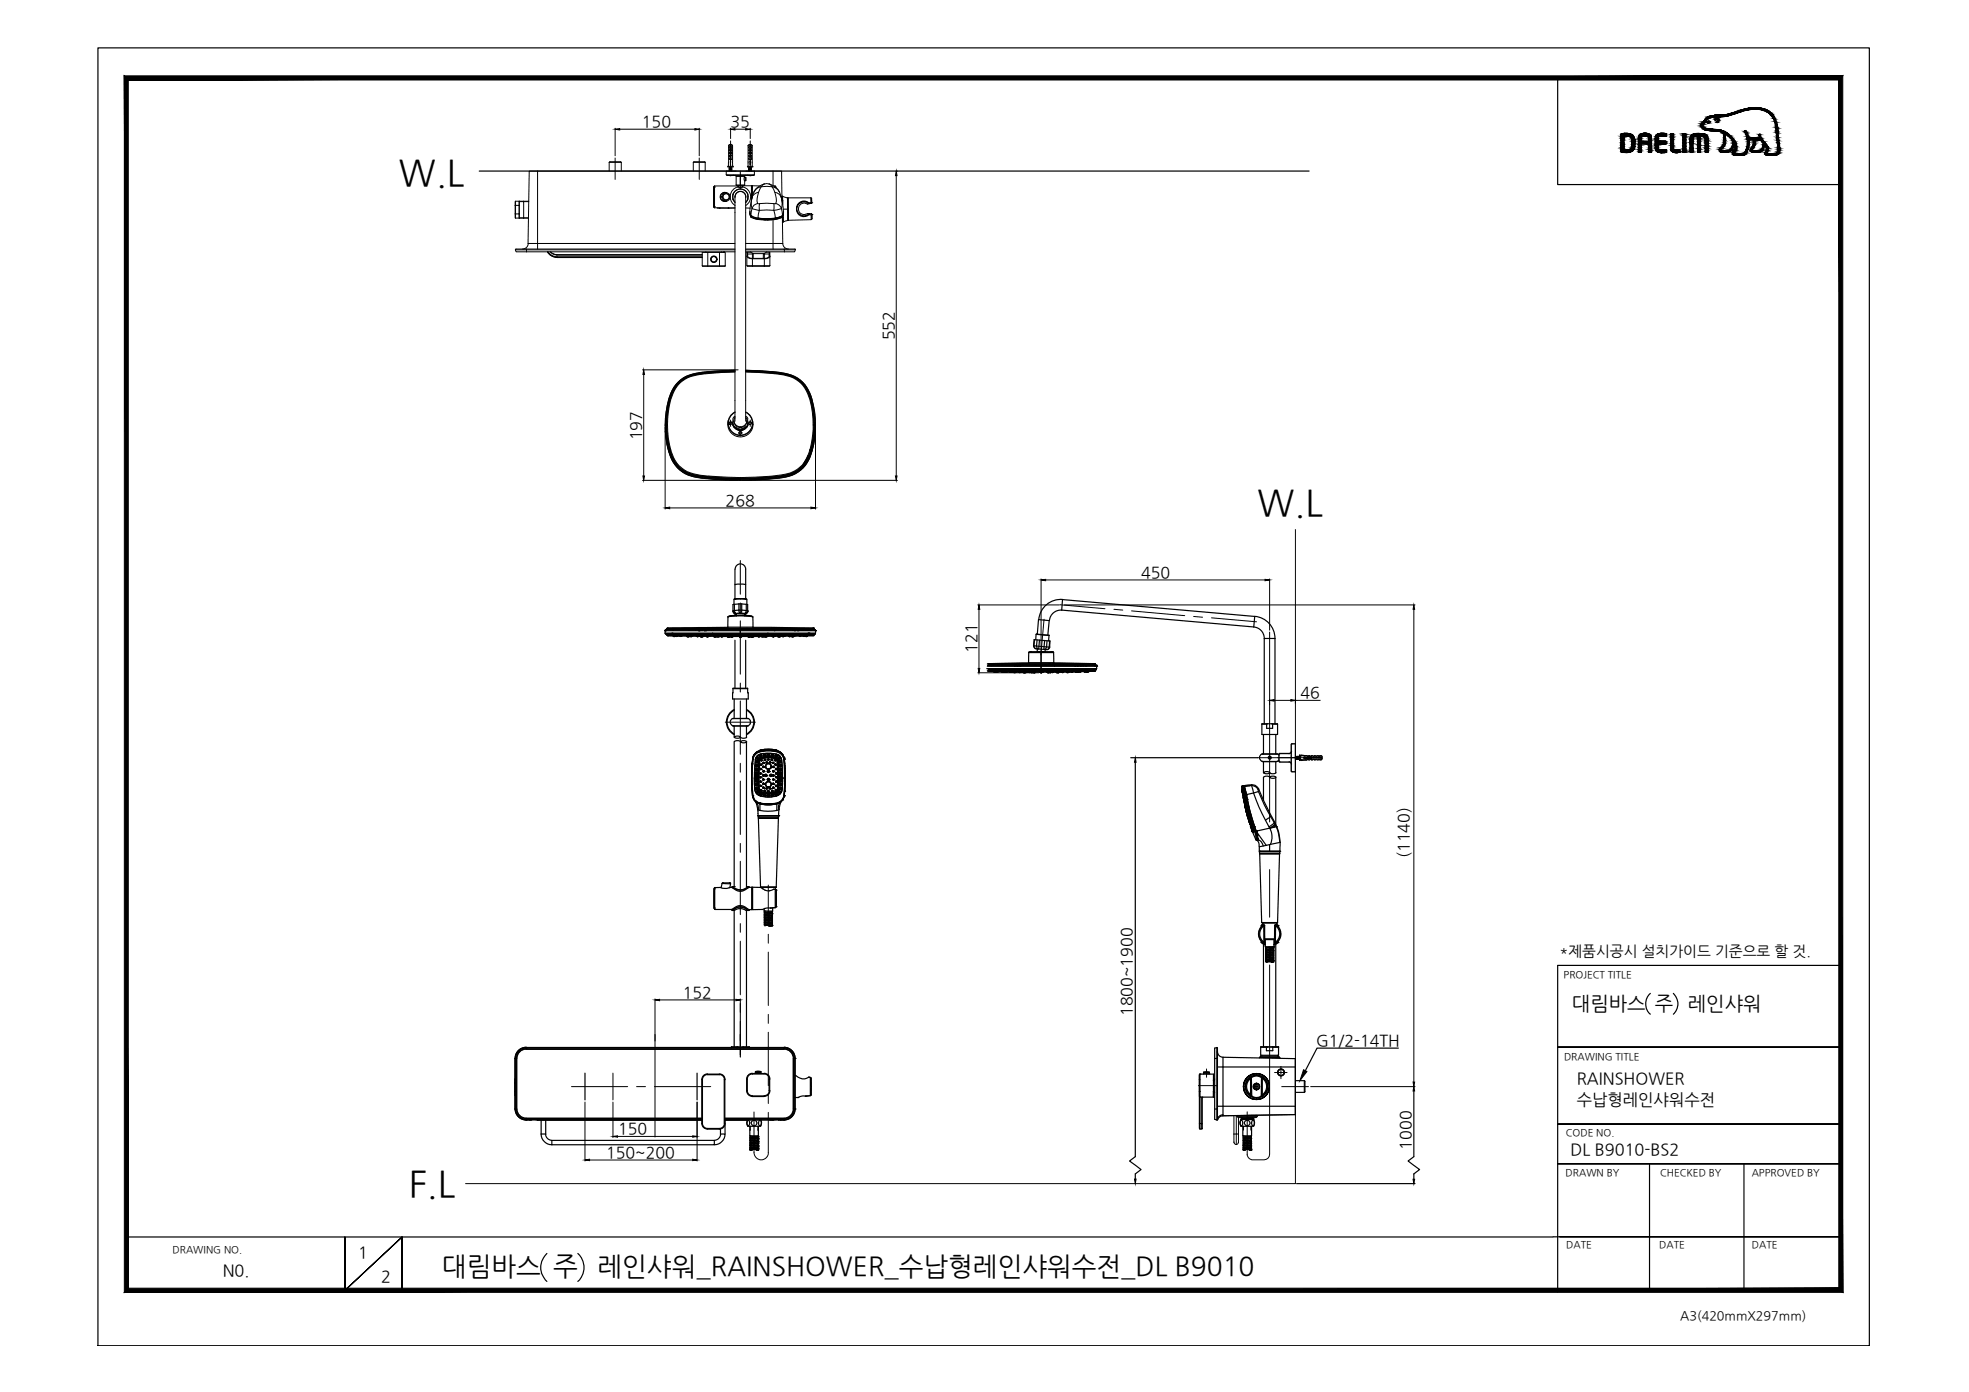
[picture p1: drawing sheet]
<svg xmlns="http://www.w3.org/2000/svg" width="420mm" height="297mm" viewBox="0 0 420 297" stroke-linecap="round" stroke-linejoin="round" font-family="sans-serif">
<defs><g id="words">
<g font-size="7.7">
<text x="85.1" y="39.5">W.L</text>
<text x="268.3" y="110">W.L</text>
<text x="87.2" y="255.3">F.L</text>
</g>
<g font-size="5.6">
<text x="94.3" y="272.2">대림바스 주</text>
<text x="127.5" y="272.2">레인샤워_RAINSHOWER_수납형레인샤워수전_DL B9010</text>
</g>
<g font-size="4.2">
<text x="335.4" y="215.4">대림바스 주</text>
<text x="360.2" y="215.4">레인샤워</text>
</g>
<g font-size="3.5">
<text x="336.5" y="231.4">RAINSHOWER</text>
<text x="336.5" y="235.8">수납형레인샤워수전</text>
<text x="335.1" y="246.4">DL B9010-BS2</text>
<text x="76.4" y="268.5">1</text>
<text x="47.5" y="272.3">N0.</text>
<text x="81.3" y="273.6">2</text>
</g>
<g font-size="3.4">
<text x="137" y="27.1">150</text>
<text x="155.9" y="27.1">35</text>
<text x="190.8" y="72.7" transform="rotate(-90 190.8 72.7)">552</text>
<text x="136.9" y="94" transform="rotate(-90 136.9 94)">197</text>
<text x="154.8" y="108">268</text>
<text x="243.5" y="123.3">450</text>
<text x="208.5" y="139.3" transform="rotate(-90 208.5 139.3)">121</text>
<text x="277.5" y="149">46</text>
<text x="300.7" y="183.1" transform="rotate(-90 300.7 183.1)">(1140)</text>
<text x="145.7" y="213">152</text>
<text x="241.6" y="216.8" transform="rotate(-90 241.6 216.8)">1800~1900</text>
<text x="280.8" y="223.2">G1/2-14TH</text>
<text x="131.9" y="242.1">150</text>
<text x="301.1" y="245.3" transform="rotate(-90 301.1 245.3)">1000</text>
<text x="129.3" y="247.1">150~200</text>
</g>
<text font-size="3.1" x="332.8" y="204">*제품시공시 설치가이드 기준으로 할 것.</text>
<text font-size="2.7" x="358.5" y="281.6">A3(420mmX297mm)</text>
<g font-size="2.1">
<text x="333.7" y="208.6">PROJECT TITLE</text>
<text x="333.7" y="226.2">DRAWING TITLE</text>
<text x="334.1" y="242.4">CODE NO.</text>
<text x="334.1" y="251">DRAWN BY</text>
<text x="354.2" y="251">CHECKED BY</text>
<text x="373.8" y="251">APPROVED BY</text>
<text x="36.8" y="267.4">DRAWING NO.</text>
<text x="334.2" y="266.4">DATE</text>
<text x="354.1" y="266.4">DATE</text>
<text x="373.8" y="266.4">DATE</text>
</g>
</g></defs>
<!-- layer: 0 -->
<g fill="#000" stroke="#000" stroke-width=".21">
<path d="M131.3 27.6l.9-.2v.3zM148.3 27.4l.9 .2-.9 .1zM155.9 27.6l.9-.2v.3zM159.1 27.4l1 .2-1 .1zM191.2 36.5l.2 1h-.3zM137.4 78.9l.1 1h-.3zM137.2 101.6h.3l-.1 .9zM141.9 108.4l1-.2v.4zM173 108.2l1 .2-1 .2zM191.1 101.6h.3l-.2 .9zM208.9 129.1l.2 .9h-.4zM222.2 123.8l.9-.2v.3z"/>
<path d="M269.9 123.6l1 .2-1 .1zM301.7 129.1l.2 .9h-.4zM208.7 142.6h.4l-.2 1zM270.9 149.5l1-.2v.3zM275.4 149.3l1 .2-1 .1zM242.3 161.7l.1 1h-.3zM139.8 213.4l.9-.2v.3zM157 213.2l1 .2-1 .1zM278.2 228.3l.7 .4-1.5 1.9zM301.7 231.9l.2 .9h-.4zM301.5 230.9h.4l-.2 1zM124.8 247.5l1-.1v.3z"/>
<path d="M130.8 242.5l1-.1v.3zM147.8 242.4l.9 .1-.9 .2zM147.8 247.4l.9 .1-.9 .2zM242.1 251.6h.3l-.1 1zM301.5 251.6h.4l-.2 1z"/>
<path d="M27.4 274.9l-.9 .9 365.9-.9zM26.5 275.8l365.9-.9 .8 .9zM392.4 17.1v257.8l.8 .9zM393.2 16.2v259.6l-.8-258.7zM27.4 17.1h365l.8-.9zM26.5 16.2h366.7l-365.8 .9zM26.5 16.2l.9 258.7v-257.8zM26.5 16.2l.9 258.7-.9 .9z"/>
</g>
<g fill="none" stroke="#000" stroke-width=".25">
<path d="M20.9 10.2h378v277h-378zM332.4 16.6v22.8h60.4M102.3 36.5h177M158.9 37.8v.7M368.5 32.5h.1M141.9 134.6h.1M141.9 134.5h.1M141.9 135.1h1.5M141.9 134.6h.2M141.9 135.1l.1 .1M142 134.5h.1M142 134.5l-.1 .6"/>
<path d="M142 134.5l-.1 .1M142 135.2l.1 .1M142 134.5h.2M142.1 134.3l-.1 .2M142.1 134.3h.1M142.1 135.3h10M142.1 134.3h1.2M142.1 135.3l4.2 .1M142.1 134.4l-.1 .1M142.1 134.6h7M142.2 134.3h.1M142.2 134.3h-.1"/>
<path d="M142.2 134.3h.9M142.3 134.1h17.1M142.3 134.1l-.1 .2M142.3 135.5l.2 .1M142.4 135.4h-.2l.3 .2M142.4 135.7h.1M142.4 134h.1M142.4 135.7h3M142.4 135.7h.2M142.4 134h15.6M142.5 134l-.2 .1M142.5 135.6l-.1-.2h.6l.1 .2"/>
<path d="M142.5 135.6h2.3M142.5 135.6l.1 .1M142.6 135.7h11.6M142.8 134.3h.1M142.9 134.3h2.4M142.9 134.3h.1M143.1 134.3h.2M143.1 134.3h.1M143.3 134.3h.1M143.3 134.3h.4M143.4 135.1h.1M143.4 135.1h8.7"/>
<path d="M143.7 135.7h.1M143.7 134.5h-1.5l-.1 .1M143.7 134.5h5.3M143.7 135.7l.1 .1M143.7 135.6h.1M143.7 134.3v.2M143.8 135.9h.1M144 135.8h-.1M144 135.8h.1M144.1 135.2v.1M144.1 135.7h-.3l.2 .1M144.2 135.7h.1"/>
<path d="M144.2 135.7l-.1 .1M144.2 134.3h1M144.2 135.7l.3 .1M144.3 135.4h.5v.2M144.3 135.6h.1M144.4 135.7h.2M144.6 135.7l-.1 .1M144.6 135.7h.1M144.8 135.6h14.6M145 135.7l.3 .1M145 135.7h.1M145.2 135.7h.1"/>
<path d="M145.2 134.3h.1M145.2 134.3h3.7M145.3 134.3h4M145.3 134.3h.1M145.4 135.7h.1M145.4 135.7h2.3M145.4 135.7l-.1 .1M146.3 135.4h1.6M146.3 135.4h2.7M146.5 135.7h.1M146.5 135.7l.2 .2M146.6 135.7h.1"/>
<path d="M146.6 135.6h.1M146.6 135.7l.2 .2M146.7 135.9h.3M146.7 135.7h.2M146.9 135.7h.1M146.9 135.7h.2M147 135.7l-.3 .1M147.1 135.7h.1M147.1 135.7l-.1 .2M147.3 135.7h.1M147.3 135.7l.1 .2M147.4 135.9h.1"/>
<path d="M147.6 135.7h-.4M147.6 135.7h.1M147.6 135.7l1.1 .1M147.7 135.7l-.2 .2M147.9 135.4v.2M148.7 135.7h.4l-.2 .2M148.7 135.7h.1M148.7 135.7l.1 .2M148.7 135.7l.2 .1M148.8 135.7h.2M148.8 135.9h.1M148.9 134.3h.1"/>
<path d="M148.9 134.3h15.7M149 135.7h.1M149 134.5h.1M149 135.8h1.8M149 134.5h1.7M149.1 135.7l-.2 .1M149.1 134.6h.1M149.2 134.6h.1M149.2 134.6h.6M149.3 134.3h.1M149.4 135.8h.2M149.4 135.8h.1"/>
<path d="M149.4 135.8l.2 .1M149.6 135.8h.4M149.6 135.8h.1M149.6 135.8l.2 .1M149.7 135.8h-.1M149.8 134.6h.1M149.8 134.6h.6M150 135.8h.1M150 135.7h.1M150.1 135.8l-.6 .1M150.4 134.6h.1M150.4 134.6h14.9"/>
<path d="M150.7 133.9l-8.3 .1M150.7 134.6v-.1h7.3v.8M150.7 135.8h.1M150.7 133.9v.1M150.7 134.3h-7M150.7 134.4l1.1 .1M150.7 135.7l.2 .2M150.7 135.7h.1M150.8 135.7h.1M150.8 135.7l.1 .2M150.9 135.7h.1M150.9 135.7l.2 .1"/>
<path d="M151 135.7h.2M151 135.9h-.1M151.2 135.9h-.2M151.2 135.7h.1M151.3 135.8h1M151.3 135.7l-.1 .1M151.3 135.7h.1M151.3 135.7h-.5M151.4 134.3h.1M151.4 134.3h.6M152 134.3h.1M152.1 135.1h11.8"/>
<path d="M152.1 135.1v.1M152.1 135.3h.1M152.1 135.2v.1M152.1 135.3h5.9M152.1 135.3l.1 .1M152.2 135.4h.1M152.2 134.3h-.4M152.3 135.8l.4 .1M152.3 135.8h.1M152.3 135.8h.6M152.3 135.8l.1 .1M152.5 135.8h.1"/>
<path d="M152.5 135.7h.1M152.5 135.9h-.1M152.6 135.8h.3M152.9 135.8h.1M152.9 135.8l.2-.1 .1 .2M152.9 135.7l.1 .2M152.9 135.8l-.3 .1M152.9 135.7h.1M153 135.7h.1M153 135.9h.1M153.1 135.7h.1M153.2 135.7h.1"/>
<path d="M153.2 135.9h.2M153.2 135.7l.2 .2 .2-.2M153.3 135.9h.1M153.5 135.8h.7M153.6 135.7h-.3M153.6 135.7h.1M153.6 135.7h-.5M153.8 135.8h.1M153.8 135.8l.3 .1M153.9 135.8h-.1M153.9 135.8h.3M154.2 135.8h.1"/>
<path d="M154.2 135.8h.9M154.2 135.8l-.1 .1M154.2 135.7h.1M154.2 135.7h3.8M155.1 135.8h.1M155.1 135.8h.2zM155.2 135.8l.1 .2M155.3 133.8v.1M155.3 135.8h.1M155.3 135.7h.1M155.3 135.8h.2M155.4 135.8l.1 .1-.2 .1"/>
<path d="M155.4 135.7l.4 .1M155.4 135.8h.1M155.4 135.7v.1M155.4 135.7l.2 .2M155.5 135.7h.1M155.5 135.7h.4M155.6 135.7h.2M155.7 135.9h-.2M155.7 135.9h-.1M155.8 135.7h.1M155.8 135.8h2M155.8 135.8l.2 .1"/>
<path d="M155.9 135.8h-.1M155.9 135.7l-.1 .2M155.9 135.7h.1M155.9 135.8h.2M156.1 135.8h.1M156.2 135.8h.1M156.2 135.8l-.3 .1M156.2 135.8h.2M156.4 135.8l-.3 .2M156.4 135.8h.1M157.8 135.8h.1M157.8 135.7h.1"/>
<path d="M157.8 135.7h.4M157.8 135.7v.1M157.8 135.7l.1 .2-.1-.2M157.8 135.8l.1 .2M157.8 135.8l.1 .1M157.9 135.9h.2M158 135.7h.1M158 135.7h-.1M158 135.3v.4M158 134h15.5M158 135.3h5.8l-5.8 .1M158 134v.5h7.3v.1"/>
<path d="M158 135.7h7.3M158.1 135.7h.1M158.1 135.8h.1M158.2 135.8h1.3M158.2 135.8h.1M158.2 135.7h.1M158.2 135.7v.1M158.2 135.8l-.3 .2M158.2 135.7l-.1 .2M158.2 135.8l-.3 .1M159.4 134.1h14.3M159.4 134.1h.1"/>
<path d="M159.4 135.6h.2M159.4 135.6h.1M159.6 135.8h.1M159.6 135.6h.6M159.6 135.6h.1M159.6 135.8l.2 .2M159.8 135.8h.1M159.8 135.8h-.2M159.8 135.8l.2 .1M159.9 136h.1M160 135.7h.6M160 135.7h.1"/>
<path d="M160.1 135.7h.1M160.1 135.7l.1 .2-.7-.1M160.1 135.8h-.2M160.2 135.6h.1M160.2 135.8l-.1 .1M160.2 135.6h.8M160.3 135.9l.4 .1M160.3 135.9h.1M160.4 135.7h.1M160.4 135.7h-.2M160.4 135.8h.2M160.5 135.7h.1"/>
<path d="M160.5 135.7l-.3 .2M160.5 135.8h.1M160.5 135.7v.1M160.6 135.7l-.2 .2M160.6 135.8h.1M160.6 135.8l-.1 .1M160.6 133.9l12.9 .1M160.7 133.8l-10 .1M160.8 135.8h.1M161 135.6h.6M161 135.6h.1M161.6 135.6h.1"/>
<path d="M161.6 135.6h.7M161.7 135.8h.4M161.7 135.8l.2 .1M161.8 135.7h.1M162.1 135.8h.1M162.1 135.8l-.2 .1M162.3 135.7h.1M162.3 135.6h.6M162.3 135.6h.1M162.4 135.7h.1M162.4 135.7h.5M162.4 135.7l.1 .2"/>
<path d="M162.4 135.8h-1.8h.2l-.1 .2M162.6 135.9h.1M162.7 135.7h.1M162.7 135.7h-.2M162.8 135.7h.1M162.8 135.7l-.2 .2M162.8 135.9h.1M162.9 135.7h.1M162.9 135.6h.2M162.9 135.6h.1M163 135.8h-.1M163 135.7h.1"/>
<path d="M163 135.8h.1M163.1 135.8h.1M163.1 135.8l.2 .1M163.1 135.7l-.1 .2M163.1 135.6h3.8M163.1 135.6h.1M163.1 135.8l-.2-.1-.1 .2M163.4 135.8h-.2M163.4 135.8h.1M163.4 135.8h.3M163.4 135.7h.1M163.5 135.8l-.2 .1"/>
<path d="M163.5 135.8h.1M163.7 135.8h.1M163.7 135.8h1M163.7 135.8h-.6M163.7 135.8l-.3 .1M163.7 134.3h1.6M163.7 134.3h.1M163.8 135.3h3M163.9 135.1v.1h-21.9M163.9 135.2h10.1M163.9 135.1h8.6M164.6 134.3h.3"/>
<path d="M164.6 134.3h.1M164.6 135.7h.1M164.7 135.7h-.1M164.7 135.7h.1M164.7 135.7h.5M164.7 135.7l.1 .1M164.8 135.9h.1M164.9 134.3h6.7M164.9 134.3h.1M164.9 135.8l.1 .1zM165 135.9h.1M165 135.7h.1"/>
<path d="M165 135.7h-.3M165.1 135.6h.1M165.1 135.7l-.2 .1M165.2 135.8h1.7M165.2 135.7h.1M165.2 135.7l-.1 .2M165.3 135.8h.1M165.3 135.7h.1M165.3 135.7l-.2 .2M165.3 135.7h.6M165.3 134.3l-13.1 .1M165.3 134.3h6.4"/>
<path d="M165.3 135.7v.1M165.3 134.3h3.8M165.3 134.6h4.3M165.3 134.5h3.8M165.9 135.7h.1M165.9 135.7h.5M165.9 135.8h.1M165.9 135.8l.3 .1M166 135.7h-.1M166 135.7h.1M166.2 135.8h.2M166.3 135.9h.1"/>
<path d="M166.3 135.7h-.3M166.3 135.8h.1M166.3 135.8h.3M166.3 135.7h.1M166.4 135.8l-.2 .1M166.4 135.7h.1M166.4 135.7h7.1M166.6 135.8l-.2 .1M166.6 135.8h.1M166.6 135.4h.1M166.6 135.4h3.8M166.8 135.3h7.1"/>
<path d="M166.8 135.2v.1M166.9 135.6h.1M166.9 135.6h.4M166.9 135.7h.1M166.9 135.7l.2 .2M167 135.7h-.1M167 135.9h.2M167.3 135.7h.1M167.3 135.7l-.1 .2M167.3 135.7l-.1 .1M167.3 135.7h-.3l.2 .1M167.3 135.6h3.2"/>
<path d="M167.3 135.6h.1M167.3 135.7h-.4M168.3 135.7h.1M168.3 135.7l.1 .2M168.4 135.9h.2M168.6 135.7h-.3M168.7 135.7h.1M168.7 135.7l-.1 .2M168.9 135.7h.1M168.9 135.7l.1 .2M169 135.7h.1M169 135.9h.3"/>
<path d="M169 135.7l.2 .2M169.1 134.3h.1M169.1 134.3v.2M169.1 134.5h.3M169.1 134.3l1.5 .1M169.4 135.7h.1M169.4 135.7h-.4M169.4 135.7l-.1 .1M169.4 135.7l-.1 .2M169.4 134.5h1.6M169.4 134.5h.1M169.6 134.6h.1"/>
<path d="M169.6 134.6h.7M170.3 134.6h.1M170.3 134.6h3.7M170.4 135.4h.1M170.4 135.4h.7M170.5 135.7h.1M170.5 135.6h.8M170.5 135.6h.1M170.5 135.7l-3.2 .1M170.5 135.7h1.8M170.5 135.7l.2 .1M170.6 134.4h.1"/>
<path d="M170.6 135.7h-.1M170.7 134.4h2.3M170.8 135.7h-.2M170.9 135.7l-.2 .1M171 134.5h.1M171.1 135.4h.1M171.1 135.4h2.6M171.1 134.5h.3M171.1 134.5h.1M171.3 135.7h.1M171.3 135.6h.1M171.3 135.6h.5"/>
<path d="M171.4 135.7h.1M171.4 134.5h.4M171.4 134.5h.1M171.4 135.7l.1 .1M171.6 134.3h.5M171.6 134.3h2.2M171.7 135.7h-.2M171.7 135.7h.1M171.8 135.7l-.3 .1M171.8 135.7h.1M171.8 135.6h.1M171.8 134.5h.1"/>
<path d="M171.8 135.7l.1 .1M171.9 135.7h-.1M171.9 134.5h.1M171.9 135.8h.1M172 134.5h.3M172 134.5h.1M172 135.9h.2M172 135.8h.1M172.1 134.3h.7M172.1 134.3h.1M172.2 135.7h.1M172.2 135.7h-.4"/>
<path d="M172.2 135.7l-.1 .1M172.3 134.5h.1M172.3 135.7h.1M172.3 135.7l-.1 .1M172.3 134.5h1.7M172.3 135.7h1.3M172.3 135.6h.1M172.5 135.1h.1M172.6 135.1h.1M172.6 135.1h1.4M172.8 134.3h.2M172.8 134.3h.1"/>
<path d="M173 134.4h.1M173.2 134.3h.4M173.2 134.3h.1M173.5 135.7h.1M173.5 134h.1M173.5 134l.2 .1M173.6 134.3h.1M173.7 135.5l-.2 .1M173.7 135.4h.1M173.7 134.1v.2M173.7 135.4v.2h-1.9M173.8 134.3l.2 .2"/>
<path d="M173.8 134.3h.1l-.9 .1M173.9 135.3l-26 .1M174 134.5h.1M174 135.2l-.1 .1M174 134.5v.6M174 134.6h.1M174 134.5v.1M174 135.1v.1M219.5 139.2v2.2M219.5 139.2h5.3M219.6 139.1l-.1 .1M219.8 139.1h.1"/>
<path d="M219.8 139.1l-.2 .1h5.1l-.1-.1M219.9 139.1h.1M219.9 139.1h-.1M220.1 139.1h1.8M220.1 139h-.1M221.3 139h1.8M221.9 139.1h.1M221.9 139.1h.5zM222.2 139.2v2.2M222.4 139.1h.1M222.4 139.1h1.8M224.6 139.1h.1"/>
<path d="M224.6 139.1h-.4M224.7 139.1l.1 .1M224.8 139.2v2.2h-5.3M156.7 158.3l.7-.3 .6 .3M156.8 157.2l.9-.1 .3 .2-.3 .2h-.7l-.3-.2zM158 157.3l.7 .2 .6-.2M158.1 158.2l.9-.1 .3 .2-.3 .2h-.7l-.3-.2zM210.6 142.7h1.8M210.7 141.7h23M210.7 143.1h1.3M210.7 142.2h5.8M210.7 142l14.3 .1"/>
<path d="M210.8 143h.3M210.8 142h.8M210.9 142.8h23.1M211 143h11.2M211 141.9h.8M211 142.9h19.6M211.1 143h11.1M211.1 143.2l1.5 .1h-.1M211.1 143.2h11.3M211.1 143.2h-.3l3.4 .1M211.6 142h4.9M211.6 142l-.1 .1"/>
<path d="M211.8 141.9h.1M211.9 141.9h.9M211.9 141.9h.1M211.9 141.9h1.9M212 143.1h.3M212 143.1h.1M212 143.3h.2M212 143.3h.1M212 143.3l.2 .1h.5M212.1 143.3l.1 .1M212.2 143.3h.1M212.2 143.2h.1"/>
<path d="M212.2 143.3h.2M212.3 143.4h.1M212.3 143.1h.2M212.3 143.1h.1M212.4 143.3l-.1 .1-.1-.1M212.4 143.3h.1M212.4 142.7h21.4v.1M212.4 142.7h.1M212.4 143.3l.1 .1M212.4 143.2h.1M212.5 143.1h.1M212.5 143.4h.1"/>
<path d="M212.6 143.1h.5M212.6 143.1h.1M212.6 143.3v.1M212.7 143.3h.1M212.7 143.2h.3M212.8 141.9h.2M212.8 141.9h.1M212.9 143.3v.1l-.2-.1M213 143.3h.1M213 141.9h.8M213 141.9h.1M213 143.3h.6"/>
<path d="M213.1 143.3l-.2 .1M213.1 143.1h.1M213.1 143.1h.5M213.6 143.1h.5M213.6 143.1h.1M213.6 143.3h.1M213.6 143.3h.2M213.7 143.3h-.1M213.8 141.9h16.7M213.8 141.9h.1M213.8 141.9h2.9M213.8 143.3v.1l-.2-.1"/>
<path d="M213.8 143.3h.2M214 143.3l-.2 .1M214 143.3h.1M214 143.3h1.3M214.1 143.3h.1M214.1 143.1h.4M214.1 143.1h.1M214.1 143.3l.1 .1M214.2 143.3h.1M214.2 143.3l.2 .1M214.3 143.3h.1M214.3 143.3v.1"/>
<path d="M214.5 143.3h.2v.2M214.5 143.3h.1M214.5 143.1h.8M214.5 143.1h.1M214.5 143.3h-.1l.1 .2M214.5 143.3v.2l-.3-.2 1.1 .1M214.5 143.3l.3 .2M214.6 143.4v.1M214.9 143.3l-.1 .2M214.9 143.3h.1M214.9 143.3h-.1M215.3 143.1h.4"/>
<path d="M215.3 143.1h.1M215.3 143.3h.6M215.3 143.3h.1M215.3 143.3l.2 .1M215.4 143.2h.3M215.5 143.3v.1M215.6 143.3h.1M215.7 143.3h.1M215.7 143.3h.2M215.7 143.3l-.1 .1M215.7 143.3l.1 .2-.2-.1M215.7 143.1h.1"/>
<path d="M215.7 143.1h.2M215.9 143.3h.1M215.9 143.4h.7M215.9 143.3l-.1 .2M215.9 143.1h2.5M215.9 143.1h.1M215.9 143.3l1.6 .1M216.2 143.4h.1M216.2 143.4h.6M216.2 143.4l.4 .1M216.3 143.4h.1M216.3 143.4l.1 .1"/>
<path d="M216.3 143.3h.1M216.4 143.4h.1M216.4 143.4l.2 .1M216.5 142.2h.1M216.5 142.2h.5M216.5 143.5h.1M216.5 142h.1M216.5 142h1.1M216.6 143.5h-.1M216.6 143.4v.1M216.6 143.3h.2M216.7 141.9h.1"/>
<path d="M216.7 141.9h10.9M216.8 143.4h.1M216.8 143.4l-.1 .1M216.8 143.4h.6M217 142.2h.1M217.1 142.2h.1M217.1 142.2h.6M217.3 143.3h.2M217.3 143.3h.1M217.4 143.3h.1M217.4 143.3l.1 .2 .2-.1M217.4 141.9h.1"/>
<path d="M217.5 143.3l.1 .1 .2-.1M217.5 143.3h-.1M217.5 143.4v.1M217.5 143.2h.2M217.6 142h.1M217.6 142h.6M217.7 142.2h.1M217.7 142.2h4.5M217.8 143.4h.1M217.8 143.4h1.9M217.8 143.4h1.7M217.8 143.4l-.1 .1"/>
<path d="M217.8 143.3h.1M217.8 143.3h-.2v.2M217.8 143.3h-.5M218.2 142h.1M218.2 142h2.7M218.3 143.4h.1M218.3 143.4l.2 .2M218.4 143.1h.2M218.4 143.1h.1M218.4 143.4h.2M218.5 143.6h.1M218.6 143.4h.1"/>
<path d="M218.6 143.4v.2M218.6 143.1h1M218.6 143.1h.1M218.6 143.4l.2 .2M218.7 143.4h.1M218.7 143.5l-.2 .1M218.8 143.4v.2M218.8 143.4h.2M219 143.4h.1M219 143.4l-.1 .2M219.5 141.4l-8.7 .2h8.8M219.5 143.4h.1"/>
<path d="M219.6 143.3h.1M219.6 141.6h.1M219.6 141.6h2.6M219.6 143.1h.7M219.6 143.1h.1M219.6 143.3l.1 .1M219.6 143.4l.1 .1M219.7 143.4l.2 .1M219.7 143.3h.4l-.2 .1-.2-.1M219.7 143.3h.1M219.7 143.3h-.1M219.7 143.2h.1"/>
<path d="M219.7 143.5h.1M219.9 143.3l-.1 .2M219.9 143.2h.1M219.9 143.5h-.2M219.9 143.3h-.1M220 143.4h.1M220 143.4h.4M220 143.4l.1 .2M220 143.4l-.1 .1M220.1 143.3h.1M220.2 143.4v.2M220.3 143.1h.2"/>
<path d="M220.3 143.1h.1M220.4 143.4h.1M220.4 143.4l-.3 .2M220.4 143.4h.5M220.5 143.4h.1M220.5 143.1h.1M220.6 143.1h.2M220.6 143.1h.1M220.6 143.6h.1M220.7 143.4h-.1l.1 .2v-.2M220.7 143.4h.2M220.8 143.1h1"/>
<path d="M220.8 143.1h.1M220.9 142h.1M220.9 142h2.1M220.9 143.4l-.1 .2-.4-.2M220.9 143.4h.1M220.9 143.4h1.1M221.8 143.1h.3M221.8 143.1h.1M221.9 143.3h.1M221.9 143.4h.1M221.9 143.3h.5M222 143.4h.1"/>
<path d="M222 143.3v.1M222 143.3h.1M222 143.4h-1.9h.3M222 143.4l.1 .2M222 143.3l.2 .1 .2-.1M222 143.3l.1 .2M222 143.4l.1 .1M222.1 143.1h.1M222.1 143.5h.1M222.1 143.2h-.1M222.2 143h8.3M222.2 141.9h.1"/>
<path d="M222.2 143h.1M222.2 141.6h1.7M222.2 143.1h1.5M222.2 141.6v.6M222.2 142.2h2.8M222.2 142.2v1.4M222.3 143.4h2M222.4 143.4h.1M222.4 143.3h.1M222.4 143.3v.1M222.4 143.3h-.3M222.4 143.4h1.2"/>
<path d="M222.4 143.4l-.3 .2M222.4 143.3l-.1 .2M222.4 143.4l-.1 .1M222.4 143.2h.1M222.4 143.2h2.3M223 142h.1M223 142h7M223.4 143.4h.1M223.4 143.4h.5M223.4 143.4l.2 .2v-.2M223.5 143.4h-.1M223.5 143v.1"/>
<path d="M223.5 143.6h.3M223.7 143.1h.1M223.7 143.6h.1M223.8 143.1h.1M223.8 143.1h.2M223.8 143.4h-.1M223.8 143.4h.1M223.8 143.4l-.1 .2M223.9 141.6h.1M223.9 141.6h.8M223.9 143.4l-.1 .2M223.9 143.4h.1"/>
<path d="M223.9 143.4h.4l-.1 .2M224 143.1h.1M224 143.1h.2M224.1 143.4l.1 .2-.3-.2M224.2 143.3h.3M224.2 143.1h.1M224.2 143.1h.5M224.2 143.3h.1M224.2 143.3h.5M224.3 143.3h.1M224.3 143.2h.1M224.3 143.4h.1"/>
<path d="M224.3 143.4h-.3M224.3 143.4l.3 .1M224.4 143.4h.1M224.4 143.3v.1l-.1-.1M224.5 143.4v.1M224.6 143.5h.1M224.6 143.3h.1M224.7 143.3l-.2 .1M224.7 143.3h-.1M224.7 143.2h.1M224.7 143.1h.1M224.7 143.4h1.9"/>
<path d="M224.7 143.3l-.1 .1M224.7 143.1h.5M224.7 143.3h.1M224.7 143.3l-.1 .2M224.7 141.6h.1M224.7 141.6h8.8M224.7 143.4h.1M224.8 143.4h1.8M224.8 143.4h.1M224.8 143.4l-.1 .1M224.8 141.4l8.7 .2M224.8 143.2h.1"/>
<path d="M224.8 143.2h2.1M225 142.2h4.3M225.2 143.1h.1M225.2 143.1h.2M225.3 143.4h.1M225.4 143.4h.1M225.4 143.4l.2 .2M225.4 143.1h.1M225.4 143.1h.3M225.5 143.4v.2M225.7 143.1h.1M225.7 143.1h.2"/>
<path d="M225.7 143.4h.1M225.8 143.4h-.4M225.8 143.4l-.2 .2 .4-.2M225.8 143.4v.2M225.9 143.1h.1M226 143.4h-.2M226 143.4h.1M226 143.1h.1M226 143.1h.5M226 143.4l-.1 .2M226.5 143.3h.2M226.5 143.1h.1"/>
<path d="M226.5 143.1h.4M226.5 143.3h.1M226.5 143.3h.5M226.5 143.4h.1M226.5 143.3l.2 .1M226.5 143.2h.1M226.6 143.4h.1M226.6 143.4l.1 .1M226.6 143.4h.2M226.7 143.3v.2M226.8 143.4v.1M226.9 143.2h.1"/>
<path d="M226.9 143.3h.1M226.9 143.4h.1M226.9 143.3l-.1 .1M226.9 143.3h-.2M226.9 143.2h6.3M226.9 143.1h.1M226.9 143.1h3M226.9 143.5h-.2M227 143.3h.1M227 143.4h.1M227 143.3v.1M227 143.3l-.1 .2"/>
<path d="M227.5 143.4h.1M227.5 143.4h.6M227.5 143.4h-.6M227.5 143.4l.2 .1M227.6 141.9h2.9M227.6 141.9h.1M227.7 143.5h.1M227.7 143.4v.1M227.8 143.5h.1M227.8 143.5h.2M227.9 143.5h.1M227.9 143.4h.2"/>
<path d="M227.9 143.4h.1M227.9 143.3h-.3M227.9 143.4l-.1 .1M228 143.4h.1M228.1 143.4l-.2 .1M228.1 143.4h.1M228.1 143.4h-.1M228.1 143.4l-.1 .1M228.4 143.3h.1M228.4 143.3l-1.4 .1M228.5 143.3h-.1M228.5 143.3h.1"/>
<path d="M228.6 143.3h.1M228.6 143.3v.2M228.7 143.3h-.2M228.7 143.3v.2l-.2-.2-.5 .1M228.7 143.2h.1M228.8 143.3l.1 .1h-.1M229 143.3h.1M229 143.3h1.3M229 143.4h1.2M229 143.2h-.3M229 143.3l-.1 .1M229.1 143.3h.1"/>
<path d="M229.1 143.3h-.7M229.3 142.2h.1M229.3 142.2h.6M229.4 143.3l.3 .2 .2-.2M229.4 143.3h.1M229.6 143.4v.1M229.7 143.3h-.2M229.8 143.3h.1M229.8 143.3v.1M229.8 143.3h-.2M229.9 143.1h.1M229.9 143.1h.3"/>
<path d="M229.9 143.4v.1M229.9 142.2h.1M229.9 142.2h.7M229.9 143.5h.1M230 142h.9M230 142v.1M230 143.3h-.2M230 143.3h.1M230 142.1l-5 .1M230 142.1h1M230 143.3v.1M230.1 143.3l-.2 .2"/>
<path d="M230.1 143.3h.1M230.2 143.3h.1M230.2 143.3l-.2 .2M230.2 143.3v.1M230.2 143.3l-.1 .2-.4-.1M230.2 143.1h.1M230.3 143.3h.2M230.3 143.1h.1M230.3 143.1h1M230.3 143.3h.1M230.3 143.2h.1M230.3 143.3l.3 .1"/>
<path d="M230.5 141.9h.6M230.5 143h.2M230.5 141.9h.1M230.5 143.3h.2M230.5 141.9h.4M230.5 143.3v.1M230.6 142.2h.1M230.6 142.2h3.1M230.6 142.9h3M230.7 142.8l-.1 .1M230.7 143.3h.1M230.7 143h.8"/>
<path d="M230.7 143h.1M230.7 143.3h.6M230.7 143.3l-.1 .1M230.9 141.9h.1M230.9 141.9h.2M230.9 142h.2M230.9 142h.1M231 142.1h.7M231 142.1h.1M231.1 141.9h2.7M231.1 141.9h.1M231.1 142h2.4"/>
<path d="M231.1 142h.1M231.3 143.3h.1M231.3 143.1h.1M231.3 143.1h.4M231.3 143.3l.1 .1M231.5 143.4v-.1h.2l.1 .1M231.5 143.2h-.2M231.5 143h.3M231.5 143h.1M231.6 143.4h.2M231.7 143.2h-.1M231.7 143.3l-.3 .1"/>
<path d="M231.7 143.3h.1M231.7 142.1h.1M231.7 143.1h.1M231.8 143h1.9v.1M231.8 143h.1M231.8 143.1h.1M231.8 143.1h.5M231.9 143.2h-.1M231.9 143.3h.2M231.9 143.3v.1M232 143.3h-.1M232 143.3l-.2 .1"/>
<path d="M232 143.3h.1M232.1 143.3h.1M232.1 143.3h.2M232.2 143.3l-.1 .1M232.3 143.3l-.2 .1M232.3 143.3h.1M232.3 143.3l-.4 .1M232.3 143.1h.1M232.3 143.3h-2.3M232.3 143.1h1.4M232.4 143.1h.1M233.2 143.2l-1.5 .1"/>
<path d="M233.2 143.2h.3M233.3 141.9h-2.2M233.4 141.9h.1M233.4 141.9l.1 .1M233.4 141.8h.1M233.5 141.9h.2M233.5 142h.2M233.5 143.2h.1M233.5 141.6h.1M233.5 141.9l.4 .1M233.5 143.2l-1.2 .1M233.5 141.6l.2 .1"/>
<path d="M233.6 142.9h.1M233.6 142l-1.9 .1M233.6 142.9l-.1 .1M233.6 142.9h.3M233.6 142h.1M233.6 142l.1 .2M233.7 142.2h.3M233.7 141.7v.2M233.7 143.1l-.2 .1M233.7 142l.3 .1M233.8 142.8h.1M233.8 141.9l.1 .1"/>
<path d="M233.8 141.9l.2 .2M233.8 142.8l-.2 .1M233.8 142.7h.2M233.9 142h.1M233.9 142.9l-3.4 .1M233.9 142l.1 .1M234 142.1h.1M234 142.8l-.1 .1M234 142.2h.1M234 142.1v.1M234 142.1v.6M234 142.7v.1"/>
<path d="M276.4 158.7v6M241.3 161.7h27.1M242.3 162.7v84.1l-1.3 .9 2.5 1.9-1.2 .9v1.1M269.6 165.9l.7-.3 .7 .3M269.7 164.8l.9-.1 .4 .2-.4 .2h-.6l-.4-.2zM271 164.9l.6 .2 .7-.2M271.1 165.7h.8l.4 .2-.4 .2h-.6l-.3-.2zM278.8 161.2l.1 .1M278.9 162.1l-.1 .1M352.2 212a3 3 0 0 0 0 4.4M357.1 212a3 3 0 0 1 0 4.4M392.8 206h-60.4v69.7"/>
<path d="M124.8 229v5.7M148.7 229v5.7M276.4 225.9v11.9M298.4 223.7h-17.4l-2.5 4.8M301.7 232.8v14l-1.2 .9 2.4 1.9-1.2 .9v1.1M332.4 223.4h60.4h-60.4M332.4 239.9h60.4h-60.4M160 241.1h.1M161.7 241.1h.1M276.7 252.6h25.2M332.4 248.3h60.4h-60.4M352 248.3v27"/>
<path d="M372.1 248.3v27M27 264h304.4M73.6 264v11.4l12.2-11.4-12.2 11.4zM85.8 275.4v-11.4v11.4M116.7 267.5a4 4 0 0 0 0 5.9M123.3 267.5a4 4 0 0 1 0 5.9M331.4 263.9h61.4h-59.9M341 275.3h51.8"/>
</g>
<!-- layer: 1 -->
<g fill="none" stroke="#000" stroke-width=".25">
<path d="M109.8 230.3v3.4M109.8 231.1h.1M109.8 232.9h.1M109.9 225.9h.2v10.8h-.2zM109.9 233.7v.1M109.9 225.9v10.7a2.35 2.35 0 0 0 2.4 2.4M109.9 230.2h.1M110.1 236.6a2.22 2.22 0 0 0 2.2 2.3M110.2 225.9v10.7a2.05 2.05 0 0 0 2.1 2.1M110.3 225.9v10.8M110.3 236.6a1.97 1.97 0 0 0 2 2M112.3 239h.1"/>
<path d="M112.3 223.5h.1M112.3 223.9h55a1.97 1.97 0 0 1 2 1.9M112.3 238.6h37.5M112.3 239h1.1M112.3 223.5h55M112.3 223.5v.2h55v-.2M112.3 223.8h55M112.3 238.7h37.5M112.3 223.5a2.35 2.35 0 0 0-2.4 2.3M112.3 223.9a1.97 1.97 0 0 0-2 1.9M112.3 223.6a2.22 2.22 0 0 0-2.2 2.2M112.3 223.8a2.05 2.05 0 0 0-2.1 2"/>
<path d="M113.1 239h.1M113.1 239h1.6M113.5 239h.1M114.7 239h.1M114.7 239h35.1M115.5 239v3M116.4 239v3M149.8 238.9h-37.5v.1M150.9 229.2h2.6v.1h-2.6zM151 229.2a1.21 1.21 0 0 0-1.2 1.2M151 229.3a1.08 1.08 0 0 0-1.1 1.1M153.5 229.2a1.21 1.21 0 0 1 1.2 1.2"/>
<path d="M153.5 229.3a1.08 1.08 0 0 1 1.1 1.1M154.5 239.7v-9.3h.2v9.3M154.6 239.7a1.08 1.08 0 0 1-1.1 1.1M154.7 238.9h12.6M154.7 239.7a1.21 1.21 0 0 1-1.2 1.2M154.7 239v3M158 220.7v4.9M159.3 239h-4.6h10.2M159.3 230.3v2.5M159.3 232.8h.2M159.3 230.3h.2M159.3 232.7a1.21 1.21 0 0 0 1.2 1.2"/>
<path d="M159.5 232.7a1.08 1.08 0 0 0 1 1.1M159.5 230.3v2.5M160.5 229.1l2.6 .1zM160.5 233.9h2.6v.1h-2.6zM160.5 229a1.21 1.21 0 0 0-1.2 1.2M160.5 229.2a1.08 1.08 0 0 0-1 1M161.2 228.7h1.2v.3h-1.2zM161.2 229h-.1M161.2 228.7h1.1zM161.3 228.7h-.1M162.3 228.7h.1M162.4 229h.1"/>
<path d="M163.1 229a1.21 1.21 0 0 1 1.2 1.2M163.1 229.2a1.08 1.08 0 0 1 1.1 1M164.1 230.3h.1v2.5h-.1zM164.2 232.7a1.08 1.08 0 0 1-1.1 1.1M164.2 239h.7M164.3 232.7a1.21 1.21 0 0 1-1.2 1.2M164.9 239h.1M166.1 239h1.2M166.1 239h-1.2M166.1 239h.1M166.5 239h.1M167.3 239h.1"/>
<path d="M167.3 223.5h.1M167.3 238.9v.1M167.3 223.8a2.05 2.05 0 0 1 2.1 2M167.3 223.5a2.35 2.35 0 0 1 2.4 2.3M167.3 223.6a2.22 2.22 0 0 1 2.2 2.2M169.3 225.9v10.7a1.97 1.97 0 0 1-2 2h-12.6M169.3 225.9v10.8M169.4 236.6a2.05 2.05 0 0 1-2.1 2.1h-12.6M169.5 236.6a2.22 2.22 0 0 1-2.2 2.3M169.7 225.9h.1M169.7 236.7h.1M169.7 236.6a2.35 2.35 0 0 1-2.4 2.4"/>
<path d="M169.7 229.5h.1a2.37 2.37 0 0 0 2.7 .4l.6 .2M169.7 225.9v10.8M169.7 225.9h-.2v10.8h.2M169.7 234.2h.6M170.3 234.2h.1M171.9 233.9h-.6l-1 .3M171.9 233.9h.1M172.5 229.9h.1M172.5 229.9h.4M172.9 229.9l.2 .2v3.5M172.9 229.9v3.9M172.9 233.8l-1 .1"/>
<path d="M172.9 233.8h.1M172.9 229.9h.1M173.1 233.6l-.2 .2-1 .1M173.1 233.6l-.2 .2M173.1 230.1v3.5M255.9 239.7h.5v1.2l-.5-.1zM255.9 232.9h.1M256 234l.1 .1M256 234h.1M256.1 229.2h.1M256.1 229.2v11.7M256.1 229.2h2.8v4.9"/>
<path d="M256.1 229.2l-.2 10.5M256.4 234.1l.1 6.8M256.5 234.1v5.6M256.7 234.1l-.1 .1M256.8 229.1v.1M256.9 228.8h1.1zM256.9 228.8h.1M258 228.8h.1M258 228.9h-1.2v.2M258 228.9v.2h-1.2M258.1 229.1l.1 .1M258.9 232.9v1.2h-2.8"/>
<path d="M258.9 234.1h.1M258.9 232.9h.1M258.9 230.6l.1 .1M259 232.8l.2 .4M259 230.6h.1M259.2 225.9h.6v13h-.2M259.2 236.7h.5M259.2 230.3l-.1 .3M259.6 223.5l.2 .1M259.7 223.5v13.2M259.7 223.5l-.5 .2v15.2l.5 .1v-2.3M259.8 224.4a1.21 1.21 0 0 0 1.2 1.2"/>
<path d="M259.8 238.9h.1M259.8 236.1h16.6M259.8 227.7h16.6M259.8 223.7v2.2M259.8 238.9l-.1 .1M259.8 238.9h-.1M260.9 238.1l-.6 .3-.5 .5M261 225.6l-.1 12.5M261 225.6l15.4 .3v11.9l-15.5 .3M261 237.9a1.19 1.19 0 0 0-1.2 1M265.3 231.9h.1M265.3 231.9a2.75 2.75 0 0 0 2.8 2.7 2.75 2.75 0 0 1-2.8-2.7z"/>
<path d="M266.1 229.9a2.77 2.77 0 0 1 2-.8 2.75 2.75 0 0 0-2.8 2.8 2.77 2.77 0 0 1 .8-2zM266.2 229.9a2.77 2.77 0 0 1 1.9-.8 2.75 2.75 0 0 0-2.7 2.8 2.75 2.75 0 0 0 2.7 2.7 2.75 2.75 0 0 0 2.8-2.7 2.75 2.75 0 0 1-3.8 2.5 2.75 2.75 0 0 1-.9-4.5zM266.9 229.9l.1 .1M266.9 230.1h.1M266.9 230.1a2.08 2.08 0 0 0 .1 3.5M267 230.1v-.1a2.11 2.11 0 0 0 0 3.7M267 230.1v3.6l.1 .1M267 230a1.78 1.78 0 0 1 2.2 0M267 230l.1 3.8M267.1 233.8l-.2 .1M268.1 234.2h.1M268.1 229.1a2.77 2.77 0 0 1 2.8 2.8 2.77 2.77 0 0 1-2.8 2.7 2.77 2.77 0 0 0 2.8-2.7 2.77 2.77 0 0 0-2.8-2.8z"/>
<path d="M268.1 229.1a2.75 2.75 0 0 1 2.8 2.8 2.75 2.75 0 0 0-2.8-2.8v.4a2.39 2.39 0 0 0-2.4 2.4 2.39 2.39 0 0 0 2.4 2.3v.4M268.1 229.5h.1M268.1 229.5a2.39 2.39 0 0 1 2.4 2.4 2.39 2.39 0 0 1-2.4 2.3M268.8 225.7l.2-.3h3.8l.3 .3M268.8 225.7h.1M268.8 225.7h4.3M269.1 233.8l.2 .1M269.2 230l-.1 3.8M269.3 225.2v.2M269.4 230.1h-.1M269.4 230.1a2.05 2.05 0 0 1-.1 3.5M269.4 229.9l-.2 .1-.1 3.8"/>
<path d="M269.4 229.9l.4 .3a2.3 2.3 0 0 0-3.4 0l.5-.3v4a2.32 2.32 0 0 0 2.4 0M269.4 229.9h.1M269.4 229.9l-.1 .1M269.4 229.9v3.9l-.1 .1M269.4 229.9a2.17 2.17 0 0 1-.1 3.8M270.9 231.9h.1M272.6 225.2v.2M273.1 225.7v.1M276.4 233.1h1.9M276.4 230.6h1.9M278.3 230.6l.2 .1v2.3l-.2 .1M278.3 230.6v2.5"/>
<path d="M115.5 242a2.31 2.31 0 0 0 2.3 2.3M115.5 242h.9M116.4 242a1.37 1.37 0 0 0 1.4 1.3v1M117.8 243.3h34.6v1h-34.6M150.9 240.8h2.6v.1h-2.6zM151 240.8a1.08 1.08 0 0 1-1.1-1.1v-9.3h-.1v9.3a1.21 1.21 0 0 0 1.2 1.2M152.4 243.3a1.46 1.46 0 0 0 1.4-1.3h.9a2.19 2.19 0 0 1-2.3 2.3M153.7 240.9v1.1"/>
<circle cx="268.1" cy="231.9" r="2.39"/>
<circle cx="273.4" cy="228.8" r=".74"/>
<circle cx="273.4" cy="228.8" r=".66"/>
<circle cx="273.4" cy="228.8" r=".7"/>
</g>
<g fill="none" stroke="#000" stroke-width=".21">
<path d="M114.7 36.5h-1.8l-.2 15.5h2v1.1M114.7 36.5v15.5h42.1M114.7 36.5h42.4M130 34.6h2.6M130 34.6v1.9M130 34.6l.1-.1h2.3l.2 .1M132.6 34.6v1.9M147.9 34.6h2.6M147.9 34.6v1.9M147.9 34.6l.2-.1h2.3l.1 .1M150.5 34.6v1.9M152.3 39.8v4.5z"/>
<path d="M152.3 40v4.1zM152.4 39.8h.1M152.4 40h.1M152.5 39.7h5M152.5 39.7v4.6M152.5 39.7l-.1 .1M155 37.3l.1 .1M155.1 37.4h5.8M155.2 37.4h.1M155.2 37.4h1.3M155.3 37.4h1.3M155.3 35.5h1.1v.1h-1.1z"/>
<path d="M155.5 31.1h.8M155.5 31.1l.2-.3h.4l.2 .3M155.5 31.1l-.1 4.4M155.6 33.1h.6v.9h-.6v-.3h.3v-.4h-.3zM155.6 32.5h.6v.2h-.6zM155.6 31.9h.6v.2h-.6zM155.6 31.3h.6v.3h-.6zM155.6 33.9l.3 .2 .3-.2M155.6 33.3l.3 .2M155.6 32.7l.3 .2 .3-.2M155.6 31.6l.3 .1 .3-.1M155.6 36h.1"/>
<path d="M155.6 35.6v.1M155.6 36.2h.1M155.6 36.2v.1l.5-.1M155.6 35.7v.3M155.6 36v.1M155.6 36.4v.1M155.7 36h-.1M155.7 36.1l-.1 .1M155.8 35.7h.4zM155.8 35.7l-.2 .1M155.9 34.4v.8M155.9 34.4h.1"/>
<path d="M155.9 34.1v1.5l-.3 .1M155.9 31.1v.2M155.9 31.7v.2M155.9 32.3v.2M155.9 32.9v.2M155.9 37.4v.1M156.1 35.9l-.5 .1M156.1 36h-.5M156.1 36.1l-.5 .1M156.1 36.3l-.5 .1M156.1 36l-.4 .1M156.1 35.9l-.4 .1"/>
<path d="M156.1 35.6v.3M156.1 36h.1M156.1 36.1v.1M156.1 36.3v.2M156.1 36.2l.1 .1M156.1 36l.1 .1M156.2 35.7l-.6 .1h.2M156.2 36.3l-.6 .1M156.2 36.1l-.6 .1M156.2 36.3h-.1M156.2 36.1h-.1M156.2 35.9l-.1 .1"/>
<path d="M156.2 32.1l-.3 .2-.3-.2M156.3 31.1v4.4M156.6 37.4h.1M156.9 37.4l.2 .2M157.1 39.4l.1 .2M157.2 39.6h1.6M157.4 39.9a2.17 2.17 0 0 0-1.6 1.8 2.17 2.17 0 0 0 1.1 2.1M157.5 39.8l-.1 .1 .6 .1M157.5 39.6v.2M158 36.5v.8h3M158 39.6v-.1h-.9v-1.9h.9v2.3l-.5-.1M158.4 39.8l.1 .1-.5 .1"/>
<path d="M158.4 39.8l-.4 .2M158.4 39.6h1.9M158.4 39.6v.2M158.6 39.9a2.18 2.18 0 0 1 1.6 1.8 2.18 2.18 0 0 1-1.1 2.1M158.9 39.4l-.1 .2M159.1 37.9v.7M159.1 37.4l-.2 .2M159.2 37.9v.6l-.3 .1v.9h-.9M159.2 36.5h5.8M159.4 37.4h.1M159.4 37.4h1.3M159.5 37.4l.6 .1"/>
<path d="M159.5 35.5h1.1v.1h-1.1zM159.6 31.1h.9M159.6 31.1l.3-.3h.4l.2 .3M159.6 31.1v4.4M159.8 31.3h.6v.3h-.6zM159.8 33.3h.3v.2M159.8 32.1h.6M159.8 32.7h.6M159.8 31.6l.3 .1M159.8 32.7l.3 .2M159.8 33.3l.3 .2M159.8 33.9l.3 .2"/>
<path d="M159.8 32.1l.3 .2M159.8 36h.1M159.8 35.6v.1M159.8 36.2h.1M159.8 36.3v.1M159.8 35.7v.3M159.8 36v.1M159.8 36.2v.1M159.8 36.4v.1M159.8 36.1v.1M159.9 36.3h-.1M160 35.7h.3z"/>
<path d="M160 35.7l-.2 .1M160 34.4l.1 .8zM160 35.6l-.2 .1M160.1 31.9h-.3v.2M160.1 32.5h-.3v.2M160.1 33.1h-.3v.2M160.1 33.1h.3v.9h-.6v-.3h.3v-.2M160.1 32.5h.3v.2M160.1 31.9h.3v.2M160.1 31.1v.2M160.1 31.7v.2M160.1 32.3v.2"/>
<path d="M160.1 32.9v.2M160.1 34.1v.3M160.1 35.2v.4M160.1 37.4v.1M160.3 36.2l-.5 .1M160.3 36l-.5 .1M160.3 35.9l-.5 .1M160.3 36h-.5M160.3 36.1l-.5 .1M160.3 36.3l-.5 .1M160.3 35.6v.3M160.3 36h.1"/>
<path d="M160.3 36.1v.1M160.3 36.3v.2M160.3 36.2v.1M160.3 36v.1M160.3 35.7l-.5 .1h.2M160.3 36.3h-.5M160.3 39.6v3M160.3 36.3h.1M160.3 36.1h.1M160.3 35.9v.1M160.4 39.6l.1 .1M160.4 40h.1"/>
<path d="M160.4 39.7v2.7M160.4 33.9l-.3 .2M160.4 32.7l-.3 .2M160.4 31.6l-.3 .1M160.4 32.1l-.3 .2M160.5 39.7v2.3M160.5 31.1v4.4M160.6 39.6l1.6 .1M160.6 39.6v2.3M160.6 39.6l-.1 .1M160.8 37.4l-.7 .1M160.8 37.4h.1"/>
<path d="M161 37.3v-.8h-6v.8h3v.3h.9v.3h.3M161 37.3l-.1 .1M163.1 39.3h1.1M163.1 39.3l-1.5 .8-.7 .8M163.1 39.3l-.7 .5a2.34 2.34 0 0 0-1.8 2.1M164.2 39.3l1.4 .8 .7 .8M164.2 39.3l.5 .5M164.7 39.8l.6 1.2a4 4 0 0 1 .3 2.4M164.7 39.8h-2.3l-.5 1.2a4 4 0 0 0-.2 2.4M164.8 39.8a2.02 2.02 0 0 1 1.5 1.1M165 36.5h1.8l.1 6.3M165 36.5v3.1"/>
<path d="M165.1 39.7h.3M165.4 39.7l.2 .2M165.4 39.7v.1M165.6 39.9v.1M109.9 43v3.5M109.9 43.8v1.8M110 46.5h.1M110 42.9v.1M110.8 42.9v.9h-.8v-.9h2.8M110.8 42.9l.1 .1M110.8 45.6h-.8v.9h2.8M110.8 43.8v2.7"/>
<path d="M110.9 46.5l-.1-3.5h.9v3.5M111.7 42.9l1.1 .1M111.7 46.5h.1M112.3 53.1v.2h-2.3l.1 .4h2.2M112.3 53.7h44.5M112.7 52a1.21 1.21 0 0 1-1.2 1.1M116.8 53.7a2.39 2.39 0 0 0 2.1 1.2M117 53.7a2.26 2.26 0 0 0 1.9 1.1M117.4 53.7a1.88 1.88 0 0 0 1.4 .7M117.5 53.7l.6 .5 .7 .1M118.9 54.8v.2M118.9 54.8h30.9"/>
<path d="M118.9 54.9h30.9M149.8 54.3h-31v.2h31M149.9 56.7l.1 .1M150 56.8h1M150.6 53.7l.1 .1M151 53.9v2.8h2.5v-2.8M152.4 44.2h.1M152.4 44.1h.1M152.4 44.2l.1 .1M152.5 44.3l4.3 .1h-1.3M153.3 44.3l-.3 .1M153.4 44.4h.1"/>
<path d="M153.5 44.4h.1M153.5 53.9h-3.7v2.8l1.2 .1M153.5 53.9h1.3v2.8l-1.3 .1M154 53.7l-.1 .1M154.2 42h.1M154.2 42.8l.5 .1M154.4 53.7l-.1 .1M154.6 53.7l-.1 .1M154.6 42.9h.3M154.6 41.1h.3M154.7 41.1l-.4 .1M154.8 56.7l-3.8 .1"/>
<path d="M154.8 41.1a.92 .92 0 0 0-1.1 1 .92 .92 0 0 0 1.4 .8M155.1 41.2a.99 .99 0 0 0-1.4 .8 .99 .99 0 0 0 1.4 .9M155.5 44.3l-2 .1M155.5 44.3v.1M156.4 41.4v1.2M156.4 42.4l.4 .7M156.4 41.5a1.63 1.63 0 0 1 1.6-1.1 1.63 1.63 0 0 1 1.6 1.1M156.8 42v.2M156.8 53.1h-46.7l-.1 .2M156.8 42a1.16 1.16 0 0 1 1.2-1.2 1.16 1.16 0 0 1 1.2 1.2M156.8 42v47.9M156.8 53.3h-44.5v.4"/>
<path d="M156.9 42a1.12 1.12 0 0 1 1.1-1.1 1.12 1.12 0 0 1 1.1 1.1M158 40v.4M159.1 52h5.9v1.1M159.1 42v47.9M159.1 44.4h1M159.1 53.1h10.5M159.1 53.7h8.3M159.2 42l-.1 .2M159.4 54.6a1.09 1.09 0 0 0 1.2 .6M159.4 56.7l.1 .1M159.4 53.8h.9M159.5 56.8h4.7"/>
<path d="M159.5 54.7l-.1-.9v2.9h1.2v-1.5M159.5 54.6a.94 .94 0 0 0 1.1 .5M159.5 41.4v1.2M159.5 54.2h1.2M159.5 42.6a1.67 1.67 0 0 0-1.9-2.2 1.67 1.67 0 0 0-.7 2.8M159.5 42.6l-.4 .6M159.6 42.4l-.5 .7M160 45.2l.2 .8M160 45.5l.2 .8M160 45.5l.2 .6M160 45.5h.1M160 45.7l.3 .6"/>
<path d="M160 45.4l.3 .6M160 45.1v.3M160.2 53.7l.6 .4h2.2l.6-.4M160.2 46.2h.2M160.2 46l1.5 .5M160.2 46.3l1.5 .5M160.2 46.1l1.5 .5M160.2 46.1v.2M160.3 46.1h.1M160.3 46.3l1.5 .5M160.3 46.2v.1M160.3 46.3h.1"/>
<path d="M160.5 42.1a4 4 0 0 0 0 2.4l-.3 1.5M160.6 56.8v-.1h2.5v.1M160.6 41.9l-.6 3.3M160.6 54v1.1M160.6 41.9l-.1 .2M160.7 46.2v.1M160.7 54.1v1M160.8 46.6l1 .2M161.7 46.5h.1M161.7 46.5l1.9 .2 1.9-.2M161.7 46.6l1.9 .2 1.8-.2M161.7 46.8l1.9 .1 1.8-.1"/>
<path d="M161.7 46.6v.2M161.8 46.7v.1M161.8 46.6h.1M161.9 41a1.7 1.7 0 0 0-1.4 1.1M162 46.8v.1M162.1 43.4l-.1 1.5h3.1M162.1 43.4h3M162.1 43.4h-.4a1.52 1.52 0 0 0-1.2 1.1l1.5 .4-.3 1.6M162.9 54.1v1M162.9 54.2h1.2M163 46.9l.4 .1M163.1 54.1v1h-2.5"/>
<path d="M163.5 53.8h.7M164.1 54.7l.2-.9v2.9h-1.2v-1.5h-2.5M164.2 54.6a.94 .94 0 0 1-1.1 .5M164.2 46.9l-.5 .1M164.3 56.7l-.1 .1M164.3 54.6a1.09 1.09 0 0 1-1.2 .6M164.5 46.7h.2M165 46.9v5.1h2M165 46.8l-.5 .1M165.1 43.4v1.5M165.1 44.9l.4 1.6M165.1 43.4h.5a1.72 1.72 0 0 1 1.1 1.1"/>
<path d="M165.2 46.8l.1 .1M165.3 41a1.7 1.7 0 0 1 1.4 1.1M165.4 46.5h.1M165.4 46.6h.1M165.4 46.6v.2M166.1 46.6l-.6 .1M166.3 40.9l.4 1.2M166.7 41.9l.5 3.3M166.7 44.5l-1.6 .4M166.7 44.5l.3 1.5M166.7 42.1a4 4 0 0 1 0 2.4M166.9 42.9h.1"/>
<path d="M166.9 46.1l.1 5.9M166.9 41.9l1.1 .3M166.9 41.9v1.3M166.9 41.9v.1M166.9 46.4h.1M166.9 46h.1M166.9 46.1h.1M166.9 46.3a8.2 8.2 0 0 1-5.1 .5M166.9 46v.1a8.6 8.6 0 0 1-5.2 .5M166.9 46a6.6 6.6 0 0 1-4.2 .7l-.9-.1M166.9 46.3l-1.5 .5M167 46.3h.1"/>
<path d="M167 46.3l-.1 1M167 43.4v-1.5v1.7M167 46l-1.5 .5M167 46.1l-1.6 .5M167 46.1l-.1 .2M167 41.9h.1M167 52a1.21 1.21 0 0 0 1.2 1.1M167.1 46.1v1.3l-.1-1.2M167.2 45.7l-.3 .6M167.2 45.4l-.3 .6M167.2 45.7v-.2l-.2 .6M167.2 45.1v.3"/>
<path d="M167.2 45.2l-.2 .8M167.4 53.1v.2h-8.3M167.4 53.3h2.3l-.1 .4h-2.2zM168 42.2v2.4h-.9M168 42.3l.1 2.3M168 42.6h.1M168.1 44.6v2.4l-1.1 .4M168.1 44.6v2.3M168.1 46.7h.1M168.2 42.2l.1 4.8 4.8-.1v-1M168.2 42.2h4.8M168.2 42.2l.1 4.8"/>
<path d="M169.6 53.1l.1 .2M170.5 43.3a1.59 1.59 0 0 1 2.1 0v.1a1.51 1.51 0 0 0-2.1 .1 1.51 1.51 0 0 0 0 2.1 1.51 1.51 0 0 0 2.1 0l.1 .2a1.66 1.66 0 0 1-2.4-.1 1.66 1.66 0 0 1 .2-2.4zM172.3 43.5a1.22 1.22 0 0 0-1.9 1 1.22 1.22 0 0 0 1.9 1.1h.3M172.3 45.6h.8M172.6 43.4l-.3 .1M173 42.2v1M173 42.2l.2 .2M173 43.2l-.4 .1v.1h.5M173 43.2l.2 .1M173.1 43.2v.2M173.1 45.6h-.5l.1 .2 .4 .1M173.1 43.4h.1"/>
<path d="M173.1 43.4l-.8 .1M173.1 45.6h.1M173.1 45.6v.2M173.2 45.6l.1 .2zM173.2 42.4v.9M173.2 43.3l-.1 .1M173.2 43.3h.1M173.3 45.8l-.2 .1M173.3 45.8h.1M173.3 45.8v.9M173.3 46.6l-.2 .2M152 79.5h-.6"/>
<path d="M156.8 79.1a42.7 42.7 0 0 0-9 .8 6.9 6.9 0 0 0-5 5.4 20.2 20.2 0 0 0 .6 12.5 6.8 6.8 0 0 0 5.8 3.9l5.9 .5 2.9 .1M156.8 79.2l-6.8 .4a7.1 7.1 0 0 0-7.1 5.7 19.3 19.3 0 0 0-.7 5.4h-.2M156.8 79.4l-2.7 .1a28.3 28.3 0 0 0-6.8 .9 6.5 6.5 0 0 0-4.2 4.9 20.9 20.9 0 0 0-.7 5.3M156.8 79.3a34.8 34.8 0 0 0-9.5 1 7.2 7.2 0 0 0-4.6 6.3l-.4 4M159.1 79.2a34.8 34.8 0 0 1 9.6 1 6.8 6.8 0 0 1 4.3 5 19.3 19.3 0 0 1-.9 13.2 6.8 6.8 0 0 1-5.5 3.3 68.4 68.4 0 0 1-18.8-.3 6.8 6.8 0 0 1-4.8-5 19.6 19.6 0 0 1 1-13.6 7.1 7.1 0 0 1 6-3.1l6.8-.4M159.1 79.1a29.4 29.4 0 0 1 10.3 1.3 7.5 7.5 0 0 1 4.1 6.2 18.4 18.4 0 0 1-1.3 11.8 6.7 6.7 0 0 1-5.5 3.3l-2.9 .3-5.8 .3M159.1 79.4l2.7 .1a28.3 28.3 0 0 1 6.8 .9 6.5 6.5 0 0 1 4.2 4.9 19.7 19.7 0 0 1-.6 12.3 6.5 6.5 0 0 1-5.6 3.8 64.9 64.9 0 0 1-18.6-.3 6.4 6.4 0 0 1-4.8-4.8 19.1 19.1 0 0 1-.8-5.7M159.1 79.3l4.8 .2a11.6 11.6 0 0 1 6.6 1.8 8.9 8.9 0 0 1 2.9 5.8l.3 3.6h.3M159.3 79.3l5.4 .3a8.6 8.6 0 0 1 6.8 2.7 14.3 14.3 0 0 1 2.2 8.3 12.6 12.6 0 0 1-2.6 9.1 9.4 9.4 0 0 1-6.5 2.1l-6.6 .3v.2M163.9 79.5h.7M142 90.7a17.3 17.3 0 0 0 1.7 7.8 7 7 0 0 0 5.4 3.4l8.9 .6M142 92a13.9 13.9 0 0 0 2.1 7.2 7.4 7.4 0 0 0 5.4 2.8l2.8 .2 5.7 .3"/>
<path d="M142 90.7v1.3M142 92a13 13 0 0 0 2.6 7.8l.5 .5a7.6 7.6 0 0 0 4.4 1.7l5.7 .5h2.8M142 90.7a13.2 13.2 0 0 1 2.7-9.1l.5-.5a8.6 8.6 0 0 1 4.6-1.6l7-.5a43.8 43.8 0 0 0-9.1 .9 6.9 6.9 0 0 0-5 5.3 23 23 0 0 0-.8 5.5M142.3 90.6a13.3 13.3 0 0 0 2.4 8.8l1.3 1a7.2 7.2 0 0 0 3.1 1.1l4.4 .4 4.5 .1M142.3 90.6a13.9 13.9 0 0 0 2.1 8.6 7.5 7.5 0 0 0 5.6 2.5l5 .4 3-.1M142.3 90.6h.1M142.8 95.4l.1 .7M142.9 85.3l-.1 .7M143.2 96v.1M155.4 89.7a2.71 2.71 0 0 0 2.2 3.5 2.71 2.71 0 0 0 3.1-2.7M155.6 90.3l.3-.2 .3 .2M155.9 89.6v1.4"/>
<path d="M156.2 90.3h.1M156.4 90.7a1.66 1.66 0 0 0 2.8 .5M156.4 90.7l.3 .5M156.4 90.5l.3 .5M156.4 89.8v1M156.6 89.9a1.38 1.38 0 0 0 1.4 1.3 1.38 1.38 0 0 0 1.4-1.3M156.6 89.8v.1M156.7 91l1 .5v.3l-1-.6zM156.7 91.2l1 .6M156.7 88.9l-.3 .5v1.3M156.7 91.2h.1M156.8 91.2l.5 .4 .6 .2"/>
<path d="M156.8 88.8l-.1 .1M156.9 88a2.56 2.56 0 0 0-.9 3.9 2.56 2.56 0 0 0 4 0 2.56 2.56 0 0 0-.9-3.9M156.9 87.9a2.65 2.65 0 0 0-1 4 2.65 2.65 0 0 0 4.2 0 2.65 2.65 0 0 0-1-4M157.7 91.7h.6M157.7 91.5h.6M157.7 91.8h.6M157.7 91.7v.1M158 91.1v.2M158 91.7v1.4M158.3 91.5l.9-.5v.2l-.9 .6zM158.3 91.7v.1M158.3 92.4h.1"/>
<path d="M158.3 92.4a.32 .32 0 0 0-.3-.3 .32 .32 0 0 0-.3 .3M159.1 88.8l.1 .1M159.1 89a1.35 1.35 0 0 1-1.1 2.1 1.35 1.35 0 0 1-1.2-2.1M159.2 91.2l-.5 .4-.6 .2M159.2 91.2l-.9 .6M159.3 91.2h.1M159.3 88.9l.3 .5-.1 1.3M159.3 89.8v.1M159.4 91a1.65 1.65 0 0 1-2.9 0M159.6 89.8v1M159.6 90.7l-.3 .5M159.6 90.5l-.3 .5"/>
<path d="M160.1 89.6v1.4M160.4 90.3a.32 .32 0 0 0-.3-.2 .32 .32 0 0 0-.3 .3M160.6 89.7v.9M172.4 97.2l-1 1.8M172.8 96h.1M172.8 96l-.1 .1M173 85.3l.2 .7M173.2 95.4l-.2 .7M173.5 90.6h.2a14.2 14.2 0 0 1-2.1 8.3l-.4 .6a8.1 8.1 0 0 1-6 2.2l-7.2 .3M174 90.7a14.4 14.4 0 0 1-2.1 8.4 7.4 7.4 0 0 1-5.2 2.8l-5.8 .4-2.9 .1v-.1M174 92a13.9 13.9 0 0 1-2.1 7.2 7.4 7.4 0 0 1-5.5 2.8l-5.6 .4-2.8 .1M174 92a13 13 0 0 1-2.6 7.8l-.5 .5a7.6 7.6 0 0 1-4.5 1.7l-5.6 .5h-2.8"/>
<path d="M174 90.7a14.1 14.1 0 0 0-2.3-8.6 7.9 7.9 0 0 0-5.6-2.6l-7-.5a43.8 43.8 0 0 1 9.2 .9 6.9 6.9 0 0 1 5 5.3 18.5 18.5 0 0 1 .7 5.5M174 90.7h.1M174 90.7v1.3M151.3 101.6h.1M151.4 101.8l.6 .1M152.1 101.7h.1M158 101.9v.1M164.6 101.8h.1M164.6 101.8l-.7 .1M164.6 101.8l-.6 .1M270.9 134.9v40.5M270.9 185.6v10.1"/>
<path d="M270.9 205.9v40.4M130.8 229v5.7M139.8 220.7v21.9M166.5 239h.8M255.7 231.7h4.1M257.5 228.1v1.8M263.3 238.1v3.9M263.8 238.1v3.9M264 238.1v.2M264 238.3h4.3M264.2 238.1h4.1v.2l-.3 .2h-3.8l-.2-.2M264.3 238.5v3.5"/>
<path d="M264.9 238.6h.1M264.9 238.5v.1M264.9 238.7v.1M264.9 238.8l.1 .1M265 238.9h.1M265 238.6h.1M265 238.6l-.1 .1M266.1 237.3v9M267 238h.1M267.2 238.7l-2.2 .2M267.2 238.5l-2.2 .1M267.2 238.8l-2.2 .1"/>
<path d="M267.2 238.6h-2.2M267.2 238.5v.1M267.2 238.7v.1M267.2 238.6h.2M267.2 238.8l.2 .1M267.3 238.5h-.1M267.4 238.6h.1M267.4 238.9h.1M267.4 238.6l-2.5 .2M267.4 238.6l-2.5 .1M267.4 238.6l-.2 .1M267.4 238.9h-.1"/>
<path d="M268 231.7l.1 .2-.1 .1M268.1 231.5l.4 .4-.4 .4M268.1 231.5l-.1 .2-.3 .2 .4 .4M268.1 231.1v.1M268.1 231.3v.2M268.1 232.3v.1M268.1 232.6h.1M268.1 231.3a.53 .53 0 0 1 .6 .6 .53 .53 0 0 1-.6 .5M268.1 231.3a.53 .53 0 0 0-.5 .6 .53 .53 0 0 0 .5 .5M268.3 238.1h.1M268.3 231.7l-.2 .2 .2 .1M272 228.9h2.6"/>
<path d="M273.3 227.6v2.6M273.5 231.9h5.7M276.4 237.8l-15.5 .3M263.3 243.7v.1M263.8 242h.4a2.96 2.96 0 0 1-.2 2.2h-.2M263.8 242h-.5a2.96 2.96 0 0 0 .3 2.2h.2M263.8 242v2.2M264.3 243.7v.1"/>
<circle cx="152.3" cy="55.3" r=".57"/>
<circle cx="152.3" cy="55.3" r=".7"/>
<circle cx="152.3" cy="55.3" r=".61"/>
<circle cx="154.9" cy="42" r=".9"/>
<circle cx="154.9" cy="42" r=".74"/>
<circle cx="154.9" cy="42" r=".66"/>
<circle cx="155.9" cy="90.3" r=".32"/>
<circle cx="158" cy="92.4" r=".31"/>
<circle cx="160.1" cy="90.3" r=".32"/>
<circle cx="268.1" cy="231.9" r=".73"/>
<circle cx="268.1" cy="231.9" r=".7"/>
<circle cx="268.1" cy="231.9" r=".61"/>
</g>
<!-- layer: MEMBER -->
<g fill="none" stroke="#000" stroke-width=".25">
<path d="M276.4 161.9h.7M276.4 161.5h.2M276.6 161.5l.1 .5M276.6 161.4v.1M276.7 161.5h.1M276.7 161.5l.1 .4M276.7 161.4h.1M276.7 161.4v.6M276.7 161.5h.4M276.7 161.4v.1M276.7 162h.1M276.8 162h.1"/>
<path d="M276.8 161.7l.1 .2M276.8 161.5h.1M276.8 161.5l.1 .2M276.8 161.4h.1M276.8 161.4l.1 .6M276.8 161.4v.3M276.8 161.4v.1M276.9 161.9v.1M276.9 161.9h.1M276.9 161.7v.2M276.9 162h.1M277 161.4l.1 .5"/>
<path d="M277 161.4h.1M277 161.4l.1 .6M277.1 161.9v.1M277.1 162h.1M277.1 161.5l.1 .4M277.1 161.9l.2 .1M277.2 161.4h.1M277.2 161.4l.1 .6M277.2 161.4v.1M277.2 161.4l-.1 .1M277.2 161.5h.1M277.2 161.5l.1 .4"/>
<path d="M277.3 162h.1M277.3 161.9h.1M277.3 161.5h.1M277.3 161.1h.1v1.2h-.1zM277.4 161.3h1.5l.1 .1h.9v-.1l1.7 .1v-.1h.3M277.7 162.2v.1l.9-.1M277.7 161.3v-.2l.9 .2M278.2 161.6l.1 .2M278.3 161.6h.1M278.3 161.6v.2M278.3 161.8h.1M278.4 161.8h3.7v.1"/>
<path d="M278.4 161.6l-.2 .1h.2M278.5 161.8h.1M278.5 161.6v.2M278.5 161.6h.1M278.5 161.6v.2zM278.6 161.8h.1M278.6 161.6v.2M278.7 161.6h.1M278.7 161.6v.2M278.7 161.8h.1M278.8 161.8h.1M278.8 161.6v.2"/>
<path d="M278.8 161.6h.1M278.9 161.6h.1M278.9 161.6v.2M279 161.6v.2M279 161.8h.1M279 161.6h.1M279.1 161.6v.2M279.2 161.6v.2M279.2 161.6v.2zM279.3 161.4v-.1l.3 .1M279.3 161.7h.1M279.3 161.6v.1"/>
<path d="M279.4 161.6h.1M279.4 161.6v.2M279.4 161.6l-.1 .1M279.5 161.6l.1 .2M279.6 161.7v.1M279.6 161.6h.1M279.6 161.7h.1M279.6 161.6v.2M279.6 161.6v.1M279.6 161.8h.1M279.6 161.6l.1 .1-.1 .1M281.9 161.8v.4h-.3v-.2l-.3 .2h-.3v-.2l-.3 .2h-.3v-.2l-.3 .2h-.2v-.2l-.4 .2h-.2v-.2l-1.9 .2"/>
<path d="M281.9 161.3v.3M281.9 161.3l.2 .2M282.1 161.5v.1h-3.7M282.1 161.9l-.2 .2M156.1 223.4h3.7M157.3 223.4h.1M157.3 223.4l-1.2 .1M157.3 223.4v.1M157.5 223.4h-.2M158.4 223.4h.3M158.7 223.4l1.2 .1M158.7 223.4v.1"/>
<path d="M159.5 239a1.5 1.5 0 0 0 .1 1.3h2.7M159.9 223.4h.1M160 239.6a.32 .32 0 0 0-.1-.4 .32 .32 0 0 0-.4 0l-.1 .2a.43 .43 0 0 0-.1 .5 .43 .43 0 0 0 .5 .2l.2-.4M161.5 239.6a.61 .61 0 0 0-.8-.6 .61 .61 0 0 0-.3 1 .61 .61 0 0 0 1-.1l.1-.2M162 239.1a.61 .61 0 0 1 .5 .5 .61 .61 0 0 1-.4 .6l-.2-.3zM162.4 239a1.5 1.5 0 0 1-.1 1.3M264.8 238.9h2.7M264.8 238.9a1.5 1.5 0 0 0 0 1.4M265.2 239.6a.34 .34 0 0 0-.1-.4 .34 .34 0 0 0-.4 0l-.1 .4a.36 .36 0 0 0 0 .4 .36 .36 0 0 0 .4 .1l.2-.4M266.7 239.6a.6 .6 0 0 0-.9-.5 .6 .6 0 0 0 0 1.1 .6 .6 0 0 0 .9-.5M267.3 239.1a.64 .64 0 0 1 .4 .5 .64 .64 0 0 1-.3 .6l-.3-.5zM267.5 238.9a1.5 1.5 0 0 1 0 1.4"/>
<path d="M269.1 223.4h3.7M269.1 223.4h-.1M270.2 223.4h.1M270.2 223.4h-1.2v1.8h3.8v-1.8h-1.2M270.2 223.4v.8h1.4v-.8M270.5 223.4h-.3M271.4 223.4h.2M272.8 223.4h.1M160 240.3v2.1h1.8M160 242.7l.9-.1-.8 .1M160 243.7h.1M160 242.7h.1"/>
<path d="M160 243.7l.1 .1M160 245.4h.1M160 244.8h.1M160 244.1h.1M160 243h.1M160 244.4h.1M160 245.2h.1M160 243.4h.1M160 244.4l.1 .1M160.1 240.3v.8M160.1 243.5l-.1 .2M160.1 244.8h.1"/>
<path d="M160.1 243.8h.1M160.1 244.9l-.1 .3M160.1 244.8h-.1M160.1 242.4h.1M160.1 242.7v.1M160.1 243.4v.1M160.1 243.7v.2M160.1 244.1v.1M160.1 244.8v.1M160.1 242.4l-.1 .3M160.1 243.3l-.1 .1M160.2 245.3h.1"/>
<path d="M160.2 245.3l-.2 .1M160.2 245.1h.3M160.2 245.1h.1M160.2 242.4h-.1M160.2 245.1l-.1 .1M160.3 245.4h.1M160.3 245.3v.1M160.4 245.4l.4-.2 .7 .2M160.4 245.1h.1M160.4 245.4l.3-.1 .7 .1M160.4 245.1h-.1M160.5 245l.1 .1"/>
<path d="M160.5 243h-.4v.1M160.5 245.1l-.3 .2M160.5 245.1h.1M160.5 245.1l-.5 .1M160.6 245h.1M160.6 245.1h-.1M160.6 245l.6 .1M160.6 245v.1M160.7 245h.4M160.7 245l-.4 .3M160.9 244l-.8 .1M160.9 244.7l-.8 .1"/>
<path d="M160.9 243.3l-.8 .1M160.9 244.4l-.8 .1M160.9 243.6h.1M160.9 243.6l-.8 .1M160.9 244.4h-.9M161.1 245h.1M161.1 245h-.5M161.1 245l.1 .1M161.2 245.1l.3 .1M161.2 245h.1M161.2 245.1l.2 .1M161.3 245h.1"/>
<path d="M161.3 245l-.1 .1M161.3 245l-.9 .1M161.4 245.2h.1M161.4 245.4h.1M161.5 245.4h.1M161.5 245.3h.2M161.5 245.2l.2 .1M161.5 245.2l.1 .1M161.5 245.2v.2h-.1M161.5 245.3l.1 .1M161.5 245.3h.1M161.6 245.2l.1 .1"/>
<path d="M161.6 245.2v.1M161.6 242.6l-.7 .1M161.6 245.3h.1M161.6 245.4h.1M161.6 245.3l.1 .1M161.7 242.6l-1.6 .2-.1 .2M161.7 245.4h.1M161.7 245.3h.1M161.7 243.6h.1M161.7 242.6h.1M161.7 243.3h.1M161.7 242.9l.1 .1"/>
<path d="M161.7 243h-.8M161.7 243.3l-1.6 .2M161.7 244h.1M161.7 244.4h.1M161.7 244.7h.1M161.7 245.1h.1M161.7 244l-.8 .1M161.7 244.7l-.8 .1M161.7 243h.1M161.7 243.7h.1M161.7 242.6h-.1M161.7 243.6l.1 .1"/>
<path d="M161.7 245.3v.1M161.7 242.5v.1M161.7 242.9v.1M161.7 243.2v.1M161.7 243.6v.1M161.7 243.9v.1M161.7 244.3v.1M161.7 245v.1M161.7 243.7l-1.5 .1-.2 .3M161.7 244.4l-1.5 .1-.2 .3M161.7 245.1l-.3 .1M161.7 240.3v.8"/>
<path d="M161.8 243.7l-.9 .1M161.8 244.4l-.9 .1M161.8 243.3l-.9 .1M161.8 243l-1.6 .1h-.2v.3M161.8 244l-1.8 .2v.2M161.8 244.7l-1.7 .2M161.8 243.2l-1.8 .2M161.8 244.7l-1.8 .1M161.8 243.6l-1.7 .1M161.8 242.8l-1.8 .2M161.8 243.9l-1.8 .2M161.8 245.1l-.3 .1"/>
<path d="M161.8 242.8h.1M161.8 245h.1M161.8 245h-.6M161.8 243.9h.1M161.8 243.7h.1M161.8 245.1l-.1 .3M161.8 242.6h-.1M161.8 244.4h.1M161.8 243.6h.1M161.8 244.7h.1M161.8 245.1h.1M161.8 242.5h.1"/>
<path d="M161.8 242.5l-.9 .1M161.8 243.2h.1M161.8 243h.1M161.8 244l-.1 .3-.8 .1M161.8 242.6v.2M161.8 243v.2M161.8 243.3v.3M161.8 243.7v.2M161.8 244.4v.3M161.8 244.7v.3M161.8 240.3v2.2M264.8 240.3h2.7"/>
<path d="M265.2 240.3v2.1h1.9v-2.1M265.3 242.7l.8-.1-.7 .1M265.3 245.4h.1M265.3 242.7h.1M265.3 243.7l.1 .1M265.3 244.8h.1M265.3 244.1h.1M265.3 243h.1M265.3 244.4h.1M265.3 245.2h.1M265.3 243.4h.1M265.3 243.7h.1"/>
<path d="M265.3 245.3v.1M265.3 245.3h.1M265.3 243.3v.1M265.3 240.3v.8M265.4 243.5l-.1 .2M265.4 243.8l-.1 .3M265.4 242.8l-.1 .2M265.4 244.8h.1M265.4 243.8h.1M265.4 244.8h-.1M265.4 245.3h.1M265.4 245.3l-.1 .1"/>
<path d="M265.4 242.4l-.1 .3M265.4 242.7v.1M265.4 243v.1M265.4 243.7v.2M265.4 244.1v.1M265.4 244.8v.1M265.4 245.2v.1M265.4 244.5l-.1 .3M265.4 245.1h.1M265.4 245.1h.4M265.4 245.1l-.1 .1M265.4 245.3h-.1"/>
<path d="M265.5 245.1l-.1 .1M265.5 245.4l.5-.1 .6 .1M265.5 245.4h.1M265.5 245.4a.94 .94 0 0 1 1.2 0M265.5 245.3v.1M265.6 245.3h-.1M265.6 245.1h.1M265.6 245.1h-.1M265.7 245.1l-.2 .2M265.7 245.1h.1M265.7 245l.1 .1M265.7 245l-.1 .1"/>
<path d="M265.7 245v.1M265.8 243h-.4M265.8 245h.1M265.8 245.1l-.2 .2M265.8 245.1h.1M265.8 245h.2M265.8 245v.1M266 245h.3M266 245l-.2 .1M266.1 244.1l-.8 .1 .1 .3M266.1 244l-.7 .1M266.1 244.7l-.7 .1"/>
<path d="M266.1 243.3l-.7 .2M266.1 244.4l-.7 .1M266.1 243.6l-.7 .1M266.1 244.4h-.8M266.2 243.8h-.8M266.3 245h.1M266.3 245h.2M266.3 245h-.5M266.3 245h-.6M266.4 245.1l.4 .1M266.4 245.1l.2 .1M266.5 245l-.1 .1"/>
<path d="M266.5 245h.1M266.6 245.4h.1M266.6 245.2h.2M266.7 245.3h.2M266.7 245.4h.1M266.7 245.3h.1M266.8 245.2l.1 .1M266.8 245.2v.1M266.8 245.3h.1M266.8 245.3l.1 .1M266.9 242.6l-1.5 .2M266.9 242.6l-.8 .1"/>
<path d="M266.9 245.3h-.1M266.9 245.4h.1M266.9 245.3h.1M266.9 245.3l.1 .1M266.9 243.6l.1 .1M266.9 242.6h.1M266.9 243.3h.1M266.9 242.9l.1 .1M266.9 243h-.8M266.9 243.7l-.7 .1M266.9 244.4l-.8 .1M266.9 244.1h-.8"/>
<path d="M266.9 243.3l-1.5 .2M266.9 244h.1M266.9 244.4h.1M266.9 244.7h.1M266.9 245.1h.1M266.9 245.1l-.2 .1v.2M266.9 244.7v.1h-.8M266.9 243h.1M266.9 243.7h.1M266.9 242.5v.1M266.9 242.9v.1M266.9 243.2v.1"/>
<path d="M266.9 243.6v.1M266.9 243.9v.2M266.9 244.3v.1M266.9 245v.1M266.9 240.3v.8M267 243.7l-.8 .1M267 243.7h.1M267 243.3l-.9 .1M267 243l-1.5 .1h-.2v.3M267 244.7l-1.7 .2 .1 .3M267 244.4l-1.6 .1M267 243v.2l-1.7 .2"/>
<path d="M267 244.4v.3l-1.7 .1M267 243.3l-.1 .3-1.5 .1M267 242.6v.3l-1.6 .1M267 243.7v.2l-1.7 .2M267 244.7v.3h-.7M267 242.6h-.1M267 245.1l-.4 .1M267 242.4v.1l-.9 .1M267 244v.3l-.9 .1M267 244l-.1 .1M267 245.1v.3"/>
</g>
<!-- layer: 0 -->
<g fill="none" stroke="#000" stroke-width=".21">
<path d="M131.3 27.4v5.8M132.2 27.6h16.1M149.2 27.4v5.8M155.9 27.4v2.2M156.8 27.6h2.3M160.1 27.4v2.2M191.2 37.5v64.1M191.3 36.5h.2M137.1 78.9h20.4M137.4 79.9v21.7M141.9 91.2v17.4M174 91.2v17.4"/>
<path d="M137.1 102.5h20.4M142.9 108.4h30.1M158.4 102.5h33.1M208.6 129.1h17.4M208.9 130v12.6M222.2 123.5v19.6M223.1 123.8h46.8M227.1 129.1h74.8M270.9 123.5v11M301.7 130v100.9M208.6 143.6h13.1M270.9 149.2v1.2"/>
<path d="M271.9 149.5h3.5M276.4 149.2v.8M276.4 149.5h5.3M139.8 213.2v8.9M140.7 213.4h16.3M158 213.2v8.9M124.8 235.2v12.5M130.8 235.2v7.6M148.7 235.2v12.5M279.7 231.9h22.2M125.8 247.5h22M131.8 242.5h16"/>
</g>
<!-- layer: DEF_LAYER_ASSEM_MEMBER -->
<g fill="none" stroke="#000" stroke-width=".25">
<path d="M155.3 131.6v2.2M155.6 131.5l-.3 .2 2.7-.3 2.6 .3M155.6 131.5l1.9-.2 2.9 .2M155.6 131.5l1.3-.2 3.5 .2M156.4 130.3h.3l.3 .6a.65 .65 0 0 1-.6-.6zM156.4 130.4a.61 .61 0 0 0 .7 .6M156.6 127.9v1.1M156.7 127.8a4.6 4.6 0 0 1 2.7 .1zM156.7 129h-.3v1.4l.2 .4 .4 .2M156.7 129v1.3M156.8 124.7h2.3M156.8 121.5v6.3"/>
<path d="M156.8 131v.3M156.8 136.6v10.3M156.9 121.4a1.12 1.12 0 0 1 1.1-1.1 1.12 1.12 0 0 1 1.1 1.1v6.4M157 131h.1M157 131l1-.1 .9 .1M157.1 131.3v-.3l.5-.1 1.2 .1v.3M157.7 128.9h.6M157.7 130.2h.6M157.7 130.2v.4l.3 .3 .2-.3 .1-.4M157.7 128.9v1.3M157.7 130.2l-1 .1M157.7 128.9l-1 .1"/>
<path d="M158.3 131.3h.1M158.3 128.9v1.3M158.3 130.2l.9 .1M158.3 128.9l.9 .1M158.9 131h-.1h.1M158.9 131h.1M159.1 131v.3M159.1 136.6v10.3M159.2 130.3l-.3 .6 .4-.2 .2-.3M159.2 129v1.3M159.2 129h.3v1.4M159.2 130.3h.3"/>
<path d="M159.4 127.9v1.1M159.5 130.6l-.6 .4M159.6 130.4a.61 .61 0 0 1-.6 .6M159.6 130.4l-.1 .2M159.6 130.3v.1M160.4 131.5l.2 .2M160.6 131.6l.1 2.2M220.6 137.8a.61 .61 0 0 0 .5 .6M220.7 136.5l3.4 .3-.1 1.3-3.5-.3zM220.8 136.5l-.2 1.4 .3 .5 2.4 .2a.52 .52 0 0 0 .6-.5l.1-1.3M221 136.5l.1-1.1 2.7 .2v1.2M221.2 135.3l2.6 .3"/>
<path d="M221.2 135.3l-.1 .1M221.3 136.5l-.1 1.4 .1 .4 .3 .2 .2-1.9M221.3 135.4l.3-3.2 2.3 .2-.3 3.1M221.4 138.4l-.1 .6M222.9 136.7l-.2 1.9a.52 .52 0 0 0 .6-.6l.1-1.3M223 138.6v.4M223.8 135.5l.1 .1M224 138.1a.61 .61 0 0 1-.7 .5M226.6 130.2a2.43 2.43 0 0 0-2.7 2.2M226.7 127.9l41 3.6-.2 2.3-40.9-3.6zM226.8 127.9a4.7 4.7 0 0 0-5.1 4.3M267.6 133.8a2.43 2.43 0 0 1 2.2 2.4"/>
<path d="M267.8 131.5a4.7 4.7 0 0 1 4.3 4.7M269.8 136.2v18.2M269.8 136.2h2.3M272.1 136.2v18.2M156.4 153.3a.83 .83 0 0 0-.6 .8 .83 .83 0 0 0 .6 .8M156.4 154.9h3.2M156.4 153.3h3.2M156.4 154.9h.1M156.4 146.9h3.1l.2 2.3h-3.4zM156.4 147h3.1M156.5 153.3h3.1M156.5 153.3h-.1"/>
<path d="M156.7 149.2v4.1M156.7 154.9v2.4M156.7 158.3v30.9M156.7 151.4a2.98 2.98 0 0 0-1.7 2.7 2.98 2.98 0 0 0 1.7 2.7M156.7 151.5a2.86 2.86 0 0 0 0 5.1M159.3 158.3v30.9h.4M159.3 149.2v4.1M159.3 154.9v2.4M159.3 151.5a2.86 2.86 0 0 1 0 5.1M159.3 151.4a2.98 2.98 0 0 1 1.7 2.7 2.98 2.98 0 0 1-1.7 2.7M159.6 153.3l.5 .5M159.6 154.9h-.1"/>
<path d="M160.1 153.8v.6M160.1 154.4l-.5 .5M162.4 160h.1M165.5 160h.1M269.3 154.4l3.3 .1M269.3 154.4v.1M269.6 156.7v4.2M270.3 154.5h-1v2.2h3.3v-2.2h-1M270.3 154.5v.9h1.3v-.9M270.5 154.4l-.2 .1M271.3 154.4l.3 .1M272.2 156.7v4.2"/>
<path d="M160.4 166.6l.1 1.9M160.4 167.3h.1M160.4 167.3l.1 1.3M160.4 164.5v2.8M160.4 166v.7M160.4 165v.9M160.4 167.3l.1 1M160.4 164.5v.5M160.4 164.4v.1M160.4 166.7l.1 .6M160.5 163h.1M160.5 163a33.6 33.6 0 0 0 .1 6.8"/>
<path d="M160.5 168.6l.1 1.2M160.5 168.6h.1M160.5 163l-.1 1.9M160.5 168.6l.1 1.1M160.5 163.2l-.1 1.3M160.5 168.3v.3M160.5 163l.1-1-.1 1.2M160.6 169.8h.1M160.6 162l-.2 2.5M160.6 162h.1M160.6 169.9l.3 .8 .7 .5 .6 .2M160.6 169.8a1.99 1.99 0 0 0 1.6 1.5"/>
<path d="M160.6 169.9h.1M160.6 169.9l.2 .5M160.6 169.8l.1 .4M160.6 169.7v.1M160.6 170.2h.1M160.7 161.7l-.2 1.2M160.7 161.7h.1M160.7 170.1l.1 .3M160.8 170.4l.6 .8 .9 .3M160.8 161.3l-.1 .4M160.8 170.4l.4 .6 1 .5M160.8 170.4l.2 .3"/>
<path d="M161 170.7l.1 .2M161 166h.1M161 166l.1 2.4M161 164.7v1.3M161.1 168.4a1.67 1.67 0 0 0 1.8 1.6h1.6a2.04 2.04 0 0 0 2.4-1.6M161.1 168.4l.1 .5M161.1 165l.3 .2M161.1 167.4l.3 .3M161.1 166.6l.2 .2M161.1 165.8l.2 .2M161.1 170.9l1.2 .6M161.1 170.9h.1"/>
<path d="M161.1 165h.1M161.1 167.4h.1M161.1 165.8h.1M161.1 166.6h.1M161.1 166.6v.1M161.1 165.8v.1M161.1 164.9v.1M161.1 165.9h.1M161.1 166.7h.1M161.1 165.7v.1M161.1 166.5v.1M161.1 166.7l.1 .1"/>
<path d="M161.1 167.3v.1M161.1 166.5h.1M161.1 168.2l.3 .3M161.1 164.2l.3 .2M161.1 168.2h.1M161.1 164.1v.1M161.1 168.2l.1 .1M161.1 167.4l.1 .1M161.1 164.2h.1M161.2 165.9h.1M161.2 164.2h.1M161.2 167.5h.1"/>
<path d="M161.2 168.2h-.1M161.2 164.1h-.1M161.2 165v.1M161.2 166.5h-.1M161.2 167.3h-.1M161.2 164.2v.1M161.2 168.1v.1M161.2 164.1h.1M161.2 165.1h.1M161.2 167.5v.1M161.2 166h.2M161.2 165.2h.1"/>
<path d="M161.2 162.1l-.2 2.7M161.2 166.7h.1M161.2 163.3l.4-.1 .1 .2-.3 .2M161.2 165.9h.2M161.2 163.4l.2 .2M161.2 165.7v.2l.1-.2h.1zM161.2 166.7l.1 .1M161.2 163.3v.1M161.2 163.4h.1M161.2 166.8h.1M161.2 168.3h.1M161.2 163.3h.1"/>
<path d="M161.2 167.2v.1M161.2 166.7v.1M161.2 167.6h.1M161.2 164.3h.1M161.2 163.2v.1M161.2 168.3v.1M161.2 164.3l.1 .1M161.2 169l.1 .1M161.2 160.8l-.4 .5M161.2 167.2h.1M161.2 166.8h.2M161.2 171h.1"/>
<path d="M161.2 171l.5 1.6M161.2 164.3h.3M161.2 165.1h.3M161.2 166.5l.2 .1-.2 .1zM161.2 167.5l.1 .1M161.2 167.6l.2 .1M161.2 163.2h.1M161.2 163.4l.1 .1M161.2 168v.1M161.3 168.3v.1M161.3 168.4h.1M161.3 163.2h-.1"/>
<path d="M161.3 163.5h.1M161.3 163.5v.1M161.3 165.6l-.2 .1M161.3 168h-.1M161.3 169.1v.1M161.3 166.4l-.1 .1M161.3 168.3h.1M161.3 168.3l.1 .1M161.3 162.6l.2 .2 .2-.2M161.4 165.9h.1M161.3 168h.1M161.3 164.9l.1 .2h-.1z"/>
<path d="M161.3 171a2 2 0 0 1 .5 1.8M161.3 165.9h.1M161.3 166.7h.1M161.3 166.4h.1M161.3 162.5h.1M161.3 165.2h.1M161.3 168.4l.1 .1M161.3 162.5v.1M161.3 165.6h.1M161.3 163.2h.1M161.3 162.6h.1M161.3 162.4v.1"/>
<path d="M161.3 163.6h.1M161.3 162.7h.1M161.3 162.4h.1M161.3 163.9l-.1 .2M161.3 166h.1M161.3 165.6l.3 .2M161.3 166.4l.3 .2M161.3 166.4l-.2 .2M161.3 165.6l-.2 .2M161.3 165.1h.1M161.3 163.5h.3M161.3 164.2l.1 .1z"/>
<path d="M161.4 166.7h.1M161.4 167.5h.1M161.3 164.1l.2 .1-.2 .1zM161.3 165.1h.2M161.3 164.2h.1M161.3 165l.1 .1M161.3 164h.1M161.3 162.6v.1M161.3 167.2h.1M161.3 163.9h.1M161.3 164.4h.1M161.4 163.1l-.1 .1"/>
<path d="M161.4 164.8h.1M161.4 165.6h.1M161.4 166.4h.1M161.4 167.6h.1M161.4 162.6h.1M161.4 164.8l-.3 .1M161.4 162.6h.2M161.4 167.2l.2 .2M161.4 164l.2 .2M161.4 164.8l.2 .2M161.4 164.8l-.3 .2M161.4 164l-.3 .2"/>
<path d="M161.4 167.2l-.3 .2M161.4 169.1l.2 .2M161.4 168.3h.1M161.4 163.4h.1zM161.4 164.3h.1M161.4 163.3l.1 .1-.1 .1zM161.4 165.1h.1M161.4 162.6v-.2l.2 .2M161.4 163.2h.1M161.4 169h.1M161.4 169.2l.2 .3M161.4 163.1h.1"/>
<path d="M161.4 162.3l-.1 .1M161.4 163.6h.1M161.4 162.7h.1M161.4 167.2h.1M161.4 164h.1M161.4 162.3h.1M161.4 165.2h.1M161.4 168l.2 .2M161.4 168l-.3 .2M161.4 161.8l.3 .2 .2-.2M161.4 167.4l.1 .1zM161.4 167.4h-.2l.2 .2"/>
<path d="M161.4 166.6l.1 .1zM161.4 166.6h-.2l.1 .2M161.4 165.8l.1 .1zM161.4 165.8l-.2 .1h.2M161.4 168.1l-.1 .2M161.4 168.2h-.1l.1 .2M161.4 168.5h.1M161.4 168.1h.1M161.4 168.2h.1M161.4 163.4v.1M161.4 169v.1M161.4 168.8v.1"/>
<path d="M161.4 168.9v.1M161.4 169.1h.1M161.4 164.7v.1M161.4 168.9h.1M161.4 168h.1M161.4 168.8h.1M161.4 166.4l.1 .1M161.4 166.7l-.1 .1M161.4 167.4l-.1-.1-.1 .2M161.4 167.4h-.2v.1M161.4 167.5v.1M161.4 162.8h.2"/>
<path d="M161.4 168.1v.1M161.4 168.1l.1 .1M161.4 161.7v.1M161.4 164.8l.1 .1M161.4 161.8h.1M161.4 165.6l.1 .1M161.5 161.7h-.1M161.5 169.1v.1M161.5 164h.1M161.5 166.8h-.2M161.5 166h-.1M161.5 162.3h-.1"/>
<path d="M161.5 161.8v.1M161.5 161.7h.1M161.5 167.2h.1M161.5 169.2h.1M161.5 161.9h.1M161.5 161.6v.1M161.5 161.9v.1M161.5 166.5h.1M161.5 165.2h-.1M161.5 168h.1M161.5 169.1h.1M161.5 166.7h.1"/>
<path d="M161.5 165.9h.1M161.5 165.1h.1M161.5 164.3h.1M161.5 167.5h.1M161.5 162.3l.2 .2M161.5 162.3h.1M161.5 162.3l-.2 .2M161.5 162.6h.1M161.5 169.1h.2M161.5 164.2v.1M161.5 164.9h-.2l-.1 .2M161.5 164.9h-.3v.2"/>
<path d="M161.5 168.2l-.1 .2M161.5 164.9v.2M161.5 164.2h.1M161.5 167.5l-.1 .1M161.5 168.2h.1M161.5 164.9l-.1 .1M161.5 166.8h.1M161.5 166h.1M161.5 168.4v.1M161.5 161.4l-.3 .7-.2 3.9M161.5 163.1l.1 .1M161.5 165.2h.1"/>
<path d="M161.5 168.8h.1M161.5 162h.1M161.5 168.3h.1M161.5 167.3h.1M161.5 164.9h.1M161.5 165.7h.1M161.5 160.5h.1M161.5 161.9h.3M161.5 164.2l-.1-.1-.2 .2M161.5 161.7l.2-.1-.2 .3zM161.5 164.2l-.2-.1-.1 .2M161.5 168.3l-.1 .1"/>
<path d="M161.5 168.2v.1M161.5 169.2l.1 .1M161.5 168.4h.1M161.5 160.4l-.7 .8M161.5 163.6h.1M161.5 166.5l.1 .1M161.5 165.7l.1 .1M161.6 167.3h.1M161.6 161.9v.1M161.6 164v.1M161.6 164h.1M161.6 165.2h-.1"/>
<path d="M161.6 169.3h.1M161.6 168.4h-.1M161.6 168.3h.1M161.6 161.5l-.1 .1M161.6 168.1h.1M161.6 168.8h-.1M161.6 168v.1M161.6 164.1h.1M161.6 168.2v.1M161.6 163.5h.1M161.6 169l.1 .1zM161.6 165.9l-.3 .1"/>
<path d="M161.6 166.7l-.3 .1M161.6 167.5l-.2 .2M161.6 165l-.2 .2M161.6 160.5a1.6 1.6 0 0 0-.9 1.6M161.6 163.4h-.1M161.6 163.4h.1M161.6 163.4l-.3-.1v.2M161.6 161.7l.2 .1-.1 .1zM161.6 163.4l-.2-.1-.1 .2M161.6 163.4v.1M161.6 163.4h-.2M161.6 160.5l-.6 .5-.3 .7"/>
<path d="M161.6 163.6h-.1M161.6 162.3h.1M161.6 162.8h.1M161.6 168.8h.1M161.6 166.7l-.1 .1M161.6 165.9l-.1 .1M161.6 164.9h.1M161.6 162h.1M161.6 164.4h-.1M161.6 165.1v.1M161.6 169h.1M161.6 165.1h.1"/>
<path d="M161.6 164.9v.1M161.6 167.3v.1M161.6 167.5h.1M161.6 165.9h.1M161.6 166.7h.1M161.6 164.1v.1M161.6 169v.1M161.6 163.5v.1M161.6 161.5h.1M161.6 167.4h.1M161.6 165h.1M161.6 164.3v.1"/>
<path d="M161.6 165v.1M161.6 162.3l.1 .1M161.6 166.6h.1M161.6 167.4v.1M161.6 165.8h.1M161.6 166.6v.1M161.6 163.2v.1M161.6 165.8v.1M161.6 168.8l.3 .2M161.6 161.6l-.2 .1M161.6 168.8l-.2 .2M161.6 161.8l.1 .1z"/>
<path d="M161.6 164.2l-.2 .2M161.6 168.3l-.2 .2M161.6 162.6h.1M161.6 162.6l-.2 .1v-.2l.2 .1-.1-.2-.1 .2M161.6 168.9v.2h.1M161.6 169.1h.1M161.6 161.8h.1M161.6 161.5l.1 .1M161.6 168.3v.1M161.6 164.3h.1M161.6 163.3h.1M161.6 168.1l.1 .1"/>
<path d="M161.6 162.7v.1M161.6 168.8h.2M161.7 163.5h-.1M161.7 168.2h.1M161.7 164.2h.1M161.7 168.3h-.1M161.7 164.2l-.1 .1M161.7 168.2v.1M161.7 172.6h.1M161.7 161.6l.2 .2M161.7 168.9l-.2 .2M161.7 161.6l.1 .3z"/>
<path d="M161.7 161.9h.1M161.7 172.6l.1 1.4M161.7 168.9v.1M161.7 169v.1M161.7 172.6l.1 .2M161.7 169.2h-.1M161.7 169.5l.5 .3 .9 .2M161.7 163.5h.1M161.7 169.2h.1M161.7 163.4v.1M161.7 163.3h.1M161.7 163.4h.1"/>
<path d="M161.7 163.3v.1M161.7 162.4v.1M161.7 166.1h.1M161.7 166.1l.1 2.3M161.7 166.8v.4M161.7 162.5h.1M161.7 162.6v.1M161.7 167.7l.1 .7M161.7 162.6h.1M161.7 162.5v.1M161.7 169.1h.1M161.7 168.4l.2 .4"/>
<path d="M161.7 166.1l.1 .8M161.7 168.4h.1a.81 .81 0 0 0 .7 .8M161.7 169l-.1-.1-.1 .2M161.7 161.6h.1M161.8 162h-.1M161.8 162.7h-.1M161.8 167.1v.5M161.8 168.8v.1M161.8 169.2h-.1M161.8 161.6h.1M161.8 169.1h.1M161.8 174v.1"/>
<path d="M161.8 161.9h.1M161.8 174h4.3M161.8 174.1v.4M161.8 172.8l.4 .1M161.8 169.2h.1M161.8 168.9h.1M161.8 174.1h.1M161.8 174.5h4.3M161.8 174.6h4.3l-.5 14.7h-3.3zM161.8 174.5v.1M161.8 166l.1 2.4M161.8 161.1l-.3 .3"/>
<path d="M161.8 161.6l.1 .1M161.9 169.1l-.3 .2M161.9 168.9v.1M161.9 169.2h-.1M161.9 161.9l-.1 .1M161.9 161.7h.1M161.9 169h.1M161.9 168.8h.1M161.9 169.1v.1M161.9 161.9h.1M161.9 174l-.1 .1M161.9 169.1h.1"/>
<path d="M161.9 168.4h.1M161.9 162.2l-.2 3.8M161.9 162.2l-.2 3.9M161.9 161.7v.1M161.9 161.8v.1M161.9 161.8h.1M161.9 169v.1M162 161.1h-.2M162 168.8v.1M162 162l-.1 .2M162 162.2l-.2 3.2 .1 3M162 161h-.1"/>
<path d="M162 160.2a2.05 2.05 0 0 0-1.4 1.8M162 160.2h.1M162 168.4l.1 .2a3.4 3.4 0 0 0 2.8 .4l.7-.1 .3-.5M162 169.6l.3 .2M162 162.1l.5-.4-.5 .6zM162 162.3h.2M162 169.5h.1M162 169.5l.1 .1M162 168.9l.1 .1M162.1 168.4h-.1M162.1 169.4l-.1 .1M162.1 169.4h.1"/>
<path d="M162.1 162.2l-.2 3.8M162.1 161.8l-.1 .2M162.1 169l.1 .1M162.1 161.3h.1M162.1 161.3v.1M162.1 169.6h.1M162.1 169.3v.1M162.1 161.2v.1M162.1 160.3l-.6 .2M162.1 160.3h.1M162.1 160.3a6.8 6.8 0 0 1 4.5 .4l.6 .7 .1 .6v-.3M162.1 160.3v.2a1.93 1.93 0 0 0-1.4 1.6 35.5 35.5 0 0 0 0 7.7"/>
<path d="M162.1 161.4h.1M162.1 161.1v.1M162.1 169.6v.1M162.1 160.3l-.9 .4M162.1 169.3h.1M162.1 161.4l.1 .1M162.1 169.7h.1M162.2 160.3l-.6 .2M162.2 169.6h.1M162.2 166.8h.1M162.2 165.9h.1M162.2 165.1h.1"/>
<path d="M162.2 161.3l.2 .1M162.2 165.1h.2M162.2 166.8h.2M162.2 165.9h.2M162.2 164.9h.1l-.1 .2zM162.2 171.3a8.3 8.3 0 0 0 3.3 .1l-1.7 .2zM162.2 162.3l-.2 6.1M162.2 169.6l.1-.2-.1 .2h.1M162.2 165.8l.1-.1-.1 .2zM162.2 171.5v1.4a9.6 9.6 0 0 0 3.6 0v-1.4M162.2 171.5h.1M162.2 169.6v.1"/>
<path d="M162.2 169.7v.1M162.2 161.3h.1M162.2 169.7h.1M162.2 161.1h-.1M162.2 169.1l.1 .1M162.2 161.1h.1M162.2 169.3h.1M162.2 171.5h.2M162.2 167.7h.1M162.2 164.2h.1M162.2 164.2h.3M162.2 167.7h.3"/>
<path d="M162.2 165l.2 .1-.1 .1zM162.2 161.3l.2 .1zM162.2 167.7h.2l-.1 .1zM162.2 167.6h.1l-.1 .1zM162.2 166.7l.2 .1-.1 .1zM162.2 165.8l.2 .1-.1 .1zM162.2 169.8h.1M162.2 161.5h.1M162.2 168.7h.1M162.2 166.8h.1zM162.2 165.8l.1 .1zM162.3 169.6h.1"/>
<path d="M162.2 160.9a1.36 1.36 0 0 0-1 1.3M162.2 168.7l.2 .1M162.2 168.5h.2l-.2 .2zM162.3 161.1h-.1M162.3 166.7l-.1 .1M162.3 160.1v.1a9 9 0 0 1 3.5 .1M162.3 161.1l.2 .2-.2 .3M162.3 161.1h.1M162.3 169.3l.2 .2-.2 .3M162.3 169.3l-.3 .2M162.3 161.1l-.3 .2 .3 .3M162.3 167.7h.1"/>
<path d="M162.3 165v.1zM162.3 163.3h.1M162.3 168.5l.2 .1-.1 .1zM162.3 163.2h.2l-.1 .1zM162.3 163.1l.1-.1-.1 .3zM162.3 161.2l-.1 .1M162.3 161.2l.1 .2zM162.3 164.1h.2l-.2 .1zM162.3 166.8h.1M162.3 166.6l-.1 .2M162.3 165.9h.1M162.3 166.6l.1 .2"/>
<path d="M162.3 165.7l.1 .2M162.3 164.1h.1M162.3 169.3h.1M162.3 169.1l1.6 .3M162.3 168.6l.1 .1zM162.3 169.4l-.1 .2M162.3 171.5h.1M162.3 169.4l.1 .2M162.3 169.4h.1M162.3 164l-.1 .2M162.3 164h.1M162.3 164l.2 .1"/>
<path d="M162.3 164l.2 .2M162.3 167.6l.2 .1M162.3 168.6h.1M162.3 169.4l.1 .1M162.3 160.2l-.2 .1M162.4 161.3h-.1M162.4 171.6h.1M162.4 169.7h-.1M162.4 162.3h.1M162.4 164.1l-.1 .1M162.4 163.2h.1M162.4 162.3l.1 .1"/>
<path d="M162.4 162.2v.1l.1-.2 .1 .2v-.1zM162.4 168.5l.1 .2M162.4 169.5l-.1 .1M162.4 169.5v.1M162.4 161.1h.1M162.4 169.7h.1M162.4 169.3h.1M162.4 168.6h.1M162.4 169.5h.1M162.4 169.3l.1 .1M162.4 168.5v.1M162.4 160l-.4 .2"/>
<path d="M162.4 161.4h.1M162.4 165.1h.1M162.4 165.9h.1M162.4 166.8h.1M162.4 160a7.1 7.1 0 0 1 3.1 0M162.4 169.6h.1M162.4 161.6l-.5 .6M162.4 163l.1 .2-.1 .1M162.4 162.2h.2v.1h-.2zM162.4 165.1l-.1-.2 .1 .2M162.4 169.6l-.1 .1M162.4 161.5h-.1"/>
<path d="M162.4 161.6a4.5 4.5 0 0 1 3.4 .2l.2 .2M162.5 161.5h-.1M162.5 166.8h-.1M162.5 165.1h-.1M162.5 165.9h-.1M162.5 169.5l-.1 .1M162.5 161.1v.1M162.5 164.2h.1M162.5 167.7h.1M162.5 161.8a6.8 6.8 0 0 1 3 0l.3 .5h.1l.1 1.2 .1 3.4-.1 1.5h-.1M162.5 161.7l1.4-.1 1.6 .1M162.5 161.8l-.3 .5"/>
<path d="M162.5 161.6l-.4 .2M162.5 169.7h-.1M162.5 169.4h.1M162.5 161.4v.1M162.5 164.1h.1M162.5 169.6v.1M162.5 169.4v.1M162.5 161.4h.1M162.5 168.7h.1M162.5 162.2h.1M162.5 168.7l-.1 .1M162.5 161.9a6.4 6.4 0 0 1 2.9 0"/>
<path d="M162.5 169.1l1.5 .1 1.5-.1M162.5 161.2h.1M162.5 161.2v.1M162.5 161.3v.1M162.5 169.5v.1M162.5 169.5h.1M162.5 161.3h.1M162.6 168.9l-.1 .2M162.6 163.2h.1M162.6 162.3h.1M162.6 162.3l-.1 .1M162.7 162.3h.1"/>
<path d="M162.8 166.4h.1M162.8 165.5h.1M162.8 166.4h.2M162.8 165.5h.2M162.8 165.4l.1-.1-.1 .2zM162.8 166.3v.1l.1-.2 .1 .2v-.1zM162.8 168.2h.1M162.8 167.3h.1M162.8 163.7h.1M162.8 167.3h.3M162.8 164.6h.3M162.8 168.2h.3"/>
<path d="M162.8 162.9h.3M162.8 163.7h.3M162.8 168h.1l-.1 .2zM162.8 165.4l.2 .1zM162.8 164.5l.1-.1-.1 .2zM162.8 167.2l.1-.1-.1 .2zM162.8 166.3h.2v.1h-.2zM162.8 163.6l.1-.1-.1 .2zM162.8 164.6h.2zM162.9 166.3h.1M162.8 162.8h.3l-.2 .1zM162.8 162.7v.2z"/>
<path d="M162.8 168l.3 .1-.2 .1zM162.8 164.5l.2 .2zM162.8 167.2h.2v.2h-.2zM162.8 163.6l.3 .1-.2 .1zM162.9 163.6l.1 .1zM163 162.8h.1M162.9 168.1h.1M162.9 167.3h.1M162.9 169.7l.2 .2M162.9 164.6h.1M162.9 163.7h.1M162.9 162.8h.1"/>
<path d="M162.9 169.7h.1M162.9 169.6v.1M162.9 169.7v.1M162.9 161v.1M162.9 169.6h.1M162.9 169.8h.1M162.9 164.4h.1M162.9 167.1l.2 .2M162.9 164.4l.2 .2M162.9 163.5l.2 .2M162.9 161.1v.1M162.9 161.2h.1"/>
<path d="M162.9 169.5v.1M162.9 161.2l.1 .1M162.9 161.1h.1M162.9 161h.1M163 161.3h.1M163 169.5h-.1M163 160.8l-.7 .1M163 161h.3v.3h-.3zM163 169.7l.1-.1 .2 .1M163 161.2l.1-.1 .2 .1M163 161.3l.1 .1M163 161h.1"/>
<path d="M163 169.8h.1M163 169.5h.1M163 169.8v.1M163 165.5h.1M163 169.7h.1M163 168.8h.1M163 161.2h.1M163 166.4h.1M163 161.2h.3M163 169.7h.3M163 168.8h.3M163 161.2l.1-.2 .2 .2"/>
<path d="M163 165.5l-.1-.2 .1 .2M163 168.8l.1-.2 .2 .2M163 169.4v.1M163.1 162.9h.1M163.1 163.7h.1M163.1 164.6h.1M163.1 167.3h.1M163.1 168.2h.1M163.1 169.6l.1 .1-.1 .1zM163.1 161.1l.1 .1-.1 .1zM163.1 168.1l-.2-.1 .2 .2M163.1 168.8h.2l-.2 .1z"/>
<path d="M163.1 161.4h.1M163.1 169.8h.1M163.1 170h1.8M163.1 169.9h.1M163.1 168.1h.1M163.1 162.2h.1M163.1 168.8h.1zM163.1 169.7h.1M163.1 162.2h.3M163.1 162.8l-.2-.1 .2 .2M163.1 169.4h.1M163.1 162.1h.1"/>
<path d="M163.1 161.2h.1M163.1 162.8h.1M163.1 169.5l.3 .2-.3 .2M163.1 169.5h.1M163.1 169.5l-.2 .1M163.1 161.1v.1M163.1 168.8h.1M163.2 169.5h-.1M163.2 169.4h.1M163.2 160.9l-.2 .1M163.2 160.9h.1M163.2 169.4l.1 .1"/>
<path d="M163.2 168.7v.1M163.2 165.5h.1M163.2 162.1h.1zM163.2 165.5l.2 .2 .2-.2M163.2 162.1l.2 .1h-.2zM163.2 169.7h.1M163.2 161.2h.1M163.2 169.8v.1M163.2 161.4h.1M163.2 169.5h.1M163.2 162.2h.1M163.2 162l.2 .2"/>
<path d="M163.2 162l-.1 .2M163.2 169.8h.1M163.2 160.9l.1 .1M163.3 161.2h.1M163.3 169.7h.1M163.3 165.3h.3v.3h-.3zM163.3 169.9h-.1M163.3 169.5h.1M163.3 161h.1M163.3 169.9h.1M163.3 168.8h.1M163.3 165.2l-.1 .3 .2-.3z"/>
<path d="M163.3 169.8v.1M163.3 161.3l-.1 .1M163.3 169.8h.1M163.3 169.5l.1 .1M163.3 161.3h.1M163.3 161l.1 .2M163.4 165.4h.1v.2l-.2-.1zM163.4 167.3h.1M163.4 169.6h.1M163.4 165.6h.1M163.4 161.2l-.1 .1M163.4 161.2h.1"/>
<path d="M163.4 169.7v.1M163.4 169.6v.1M163.4 169.7h.1M163.4 161.1v.1M163.4 163.5v.1M163.4 167.4h.1M163.4 162.1h.1M163.4 165.2l.2 .3M163.5 168.3h.1M163.5 162.7h.1M163.5 168.3h.2M163.5 162.7h.2"/>
<path d="M163.5 168.2l.1-.1-.1 .2zM163.5 165.6h.1M163.5 168.2l.1 .1zM163.5 162.6l.2 .1-.1 .1zM163.6 162.7h.1M163.6 168.2h.1M163.6 168.3h.1M163.6 168.1l.1 .2M163.6 162.5l.1 .2M163.6 162.5l-.1 .2M163.6 165.5h.1M163.7 162.7h-.1"/>
<path d="M163.7 165.5h.1M163.7 160.8l2 .1M163.7 160.8h-.8M163.7 162.7h.1M163.7 166.4h.1M163.7 164.6h.1M163.7 168.3h.1M163.7 161.1l.2 .2 .3-.2-.3 .3zM163.7 166.4l.2 .2 .3-.2M163.7 164.6l.2 .3M163.7 164.6a.24 .24 0 0 1 .3-.2 .24 .24 0 0 1 .2 .2M163.7 166.4a.23 .23 0 0 1 .3-.3 .23 .23 0 0 1 .2 .3"/>
<path d="M163.7 166.4a.24 .24 0 0 1 .3-.3 .24 .24 0 0 1 .2 .3M163.7 161.1h.1M163.7 169.7h.1M163.7 169.7v.1M163.7 169.8l.1 .1M163.7 169.6v.1M163.8 169.6h-.1M163.8 168.3h.1M163.8 162.7h.1M163.8 169.9h.1M163.8 169.6h.1M163.8 166.8a.62 .62 0 0 1 .8 .5 .62 .62 0 0 1-.6 .7 .62 .62 0 0 1-.6-.6"/>
<path d="M163.8 163a.6 .6 0 0 1 .8 .5M163.8 166.8l-.4 .3v.3M163.8 163a.62 .62 0 0 0-.4 .7 .62 .62 0 0 0 .6 .5 .62 .62 0 0 0 .6-.7M163.8 168.9h.1M163.8 161.2h.1M163.8 169.6h.3v.3h-.3zM163.8 161.2h.3M163.8 169.8l.1 .1M163.8 168.9h.3M163.8 162.2h.1M163.8 161.2l.1-.2 .2 .2M163.8 164.5h.3v.2h-.3z"/>
<path d="M163.8 166.2h.3v.3h-.3zM163.8 166.8a.62 .62 0 0 0-.5 .6 .62 .62 0 0 0 .6 .6M163.8 163v-.1a.64 .64 0 0 0-.5 .7 .64 .64 0 0 0 .6 .6M163.8 166.8h.1M163.8 169.8h.1M163.8 169.5v.1M163.8 161.4l.8 .1M163.8 161.5l-1.4 .1M163.8 169.5h.1M163.9 169.3h.1M163.9 169.7h.2l-.2 .2zM163.9 168.8h.2l-.2 .1z"/>
<path d="M163.9 162l-.1 .2zM163.9 164.7h.1M163.9 166.4h.1M163.9 169.9h.1M163.9 169.5h-.1M163.9 162.1h.1zM163.9 164.7v-.2l.1 .2M163.9 161.1l.1 .1zM163.9 169.5h.1M163.9 161.1h.1M163.9 169.7h.1M163.9 162.1h.1"/>
<path d="M163.9 168.8h.1M163.9 162.9a.62 .62 0 0 1 .7 .6 .62 .62 0 0 1-.6 .6M163.9 160.9l.3 .2M163.9 160.9l-.2 .2M163.9 161.1v.1M163.9 168.8v.1zM163.9 169.8h.1M163.9 166.2l.1 .3-.1-.1zM163.9 161.1l.1 .1M163.9 161.9l.2 .1-.2 .2M163.9 169.6l-.1 .2M163.9 169.6l.2 .2"/>
<path d="M163.9 166.8a.62 .62 0 0 1 .7 .5 .62 .62 0 0 1-.5 .7M163.9 161.2h.1M163.9 168.7l-.1 .2M163.9 168.7l.2 .1M163.9 168.7l.2 .2M163.9 162l.2 .1-.2 .1M163.9 162v.2M164 166.8h-.2M164 162.9h-.2M164 161.3h.1M164 168.8h.1M164 169.7h.1"/>
<path d="M164 161.1h.1M164 169.7h-.1M164 169.5h.1M164 169.5h-.1M164 169.9h.1M164 166.4h.1M164 164.7h.1M164.1 161.2h.1M164.1 169.8l-.2 .1M164.1 168.9h.1M164.1 168h.1M164.1 166.3h-.2"/>
<path d="M164.1 169.9h-.1M164.1 168h-.1M164.1 169.5h.1M164.1 169.9h.1M164.1 168.8h.1M164.1 162.1h.1M164.2 169.5v.1M164.2 169.6h.1M164.2 161.1h.1M164.2 168.3h.1M164.2 162.7h.1M164.2 164.6h.1"/>
<path d="M164.2 166.4h.1M164.2 168.3h.3M164.2 164.6l-.3 .3M164.2 162.7h.3M164.2 168.2l.1-.1-.1 .2zM164.2 169.6v.1M164.2 169.8l-.1 .1M164.2 169.8h.1M164.2 169.7h.1M164.2 169.7v.1M164.2 168.2h.2v.1h-.2zM164.3 168.3h.1"/>
<path d="M164.3 165.5l.2 .2 .2-.2M164.3 165.5h.1M164.3 162.7h.1M164.3 162.6l.1 .1M164.3 162.6v.1M164.3 168.1l.2 .2M164.3 162.6l.2 .1-.2 .1M164.3 162.6v.2M164.4 165.3h.2l.1 .3h-.3zM164.4 162.7h-.1M164.4 168.2h-.1M164.4 165.3h.1"/>
<path d="M164.4 165.6h.1M164.4 163.9l-.4 .2M164.5 162.7h.1M164.5 168.3h.1M164.5 165.6l-.1-.2h.2v.2M164.5 162.7v-.1h-.3v.1l.1-.2 .2 .2M164.5 165.6h.1M164.5 163.9h.1M164.5 165.2h.1M164.5 165.2l-.2 .3M164.5 165.2l.2 .3M164.5 165.2l.2 .1"/>
<path d="M164.5 162.2h.1M164.5 162.2h.3M164.6 163.6h.1M164.6 163.5h.1M164.6 163.5v.1M164.6 161.2l.2 .2 .2-.2M164.6 169.7l.2 .2 .2-.2M164.6 162.1l.1-.1-.2 .2zM164.6 169.7h.1M164.6 161.1v.1M164.6 161.2h.1M164.6 169.6v.1"/>
<path d="M164.6 165.6h.1M164.6 169.7v.1M164.6 169.6h.1M164.6 161.2v.1M164.6 163.6l-.1 .3M164.6 161.5h.2M164.6 167.3h.1M164.6 168.8h.1M164.7 162.2h.1M164.6 168.8h.3M164.6 162.1l.2 .1h-.1zM164.6 162.2h.1"/>
<path d="M164.6 161v.2M164.6 161.3h.1M164.6 169.8h.1M164.6 169.5v.1M164.6 161h.1M164.6 161.3l.1 .1M164.6 169.8l.1 .1M164.7 169.7h.1M164.7 161.2h.1M164.7 161.2h.2M164.7 165.3v.2M164.7 169.7h.2"/>
<path d="M164.7 168.8h.2l-.2 .1zM164.7 168.7l-.1 .1zM164.7 161.1l.1-.1 .1 .2v-.1l-.2 .1zM164.7 161h-.1M164.7 165.3h.1M164.7 169.5h-.1M164.7 169.9h.1M164.7 161h.1M164.7 169.5h.1M164.7 168.8h.1M164.7 160.9v.1M164.7 161.4h.1"/>
<path d="M164.7 169.8h.1M164.7 165.5h.1M164.7 160.9h.1M164.7 168.6l.2 .2M164.7 165.5v.1M164.8 161.4h.1M164.8 169.8v.1M164.8 161.2h.1M164.8 169.7h.1M164.8 162.2h.1M164.8 169.5h.1M164.8 169.5l-.2 .2"/>
<path d="M164.8 160.9l.2 .2M164.8 160.9l-.2 .2M164.8 169.5l.2 .1M164.8 161.1v.1M164.8 169.6l.1 .1zM164.8 169.6l-.1 .1M164.8 168.7v.1M164.8 169.4l-.1 .1M164.8 160.9h-.1M164.8 160.9h.1M164.8 160.9l.1 .1M164.8 169.4h.1"/>
<path d="M164.8 169.9h.1M164.8 161.5l.7 .1M164.8 162.9h.1M164.9 162.1l-.2-.1 .1 .2M164.9 169.4v.1M164.9 168.2h.1M164.9 167.3h.1M164.9 164.6h.1M164.9 163.7h.1M164.9 168.8h.1M164.9 164.6h.2M164.9 168.2h.2"/>
<path d="M164.9 167.3h.2M164.9 163.7h.2M164.9 168h.1l-.1 .2zM164.9 167.3l.1-.2 .1 .2M164.9 162.8h.2l-.1 .1zM164.9 163.7l.1-.2 .1 .2M164.9 161.4h-.1M164.9 169.9h-.1M164.9 169.8h.1M164.9 161.4h.1M164.9 161.2h.1M164.9 166.4h.1"/>
<path d="M164.9 165.5h.1M164.9 169.7h.1M164.9 166.4h.3M164.9 165.5h.3M164.9 168l.2 .1-.1 .1zM164.9 164.5l.1-.1-.1 .2zM164.9 166.4l.1-.2 .2 .2M164.9 167.2l.1 .2zM164.9 165.5l.1-.1 .1 .1zM164.9 165.4l.1-.1-.1 .2zM164.9 163.6l.2 .1-.1 .1zM164.9 169.5h.1"/>
<path d="M164.9 161h.1M165 161h.1M165 167.3h.1M165 162.8h.1M165 163.7h.1M165 168.1h.1M165 164.6h.1M165 162.7l.1 .1-.3 .1M165 164.5l.1 .2zM165 166.3h.1v.1h-.1zM165 162.7l-.2 .2M165 169.8l-.1 .1"/>
<path d="M165 169.5h.1M165 169.8h.1M165 161v.1M165 161.3l-.1 .1M165 165.5h.1M165 164.4h.1M165 164.4l.1 .2M165 161.3h.1M165 161.2v.1M165 169.5l.1 .1M165 161.2h.1M165 161.1v.1"/>
<path d="M165 166.3h.1M165.1 169.6h.1M165.1 169.6v.1M165.1 169.7v.1M165.1 169.7h.1M165.1 163.7h.1M165.1 164.6h.1M165.1 167.3h.1M165.1 168.2h.1M165.1 168.1l-.1-.1 .1 .2M165.2 168.1h.1M165.2 167.3h.1"/>
<path d="M165.2 164.6h.1M165.2 163.7h.1M165.2 162.8h.1M165.2 165.5h.1M165.2 166.4h.1M165.2 165.5l-.2-.2 .2 .2M165.3 162.3h.1M165.3 162.3l.1 .1M165.3 162.3l.1-.2 .2 .2M165.3 162.2h.2v.1h-.2zM165.4 169.6l.2 .2M165.4 163.1l.1-.1-.1 .3z"/>
<path d="M165.4 169.5h.1M165.4 169.5v.1M165.4 169.4v.1M165.4 168.7h.1M165.4 162.2h.1M165.4 168.7l.2 .1M165.4 168.5h.2l-.2 .2zM165.4 163.1l.2 .1-.1 .1zM165.4 161.3h.1M165.4 169.1l-1.4 .2-1.5-.2M165.4 161.3v.1M165.4 161.2v.1"/>
<path d="M165.4 168.9l.1 .2M165.4 161.2h.1M165.4 161.4h.1M165.5 161.4h.1M165.5 169.4h-.1M165.5 167.7h.1M165.5 164.2h.1M165.5 163.2h.1M165.5 164.2h.2M165.5 167.7h.2M165.5 168.5l.1 .1-.1 .1zM165.5 167.6h.1l-.1 .1z"/>
<path d="M165.5 164h.1l-.1 .2zM165.5 161.7l.4 .6zM165.5 169.6v.1M165.5 169.4h.1M165.5 161.4v.1M165.5 169.7h.1M165.5 160l.2 .1a2.34 2.34 0 0 1 1.6 1.6M165.5 169.6h.1M165.5 166.8h.1M165.5 165.9h.1M165.5 165.1h.1M165.5 161.6l.3 .3 .2 .3"/>
<path d="M165.5 168.7h.1M165.5 169.6h.3M165.5 165.9h.3M165.5 166.8h.3M165.5 165.1h.3M165.5 167.7h.2l-.1 .1zM165.5 165l.1-.1-.1 .2zM165.5 164.1h.1v.1zM165.5 165.8l.1-.1-.1 .2zM165.5 163l.1 .2M165.5 160l.3 .2M165.5 168.6h.1"/>
<path d="M165.5 161.1l-.1 .1M165.5 161.5h.1M165.5 161.1h.1M165.5 161.5h.2M165.6 162.3h.1M165.6 167.7h.1M165.6 164.1v.1M165.6 162.3l-.2 .1M165.6 165l.1 .1h-.1zM165.6 169.4l-.1 .2M165.6 166.7l.1 .1-.1 .1zM165.6 165.8l.1 .1-.1 .1z"/>
<path d="M165.6 169.5l.1 .1h-.1zM165.6 169.4l.2 .2M165.6 161.3l.1 .1zM165.6 168.5l.1 .2zM165.6 168.7h.1M165.6 164.1h.1M165.6 169.4v.1M165.6 161.1h-.1M165.6 169.7h.1M165.6 161.1h.1M165.7 161.3h.1M165.6 165.1h.1"/>
<path d="M165.6 169.6h.1M165.6 166.8h.1M165.6 165.9h.1M165.6 164h.1M165.6 164l.1 .2M165.6 164l.1 .1M165.6 167.6l.1 .1M165.6 160.1v.1M165.6 161.3h.1M165.6 166.7h.1M165.6 169.3l.3 .2M165.6 161.1l-.2 .2 .2 .3"/>
<path d="M165.6 161.1l.3 .2M165.6 169.3l-.2 .2M165.6 163.2l-.2 .1M165.6 166.6l-.1 .2M165.6 161.2l.2 .2M165.6 165.7l.2 .2zM165.6 166.6l.2 .2M165.6 161.2l-.1 .2M165.6 169.1l-.1 .1M165.6 169.3l-.1 .1M165.7 161.1h.1M165.7 166.7l-.1 .1"/>
<path d="M165.7 169.3h-.1M165.7 169.3h.1M165.7 160.9a7.2 7.2 0 0 0-3.7 .1M165.7 169.7h.1M165.7 163.2h.1M165.7 168.7h.1M165.7 160.9a1.36 1.36 0 0 1 1 1.3M165.7 168.7l-.1 .1M165.7 165.9h-.1M165.7 161h.2M165.7 169.6h-.1M165.7 164.2h.1"/>
<path d="M165.7 167.7h.1M165.7 161.5h.1M165.7 169.8h.1M165.8 167.7h-.1M165.8 164.1h-.1M165.8 169.8h-.1M165.8 165.1h.1M165.8 165.9h.1M165.8 166.8h.1M165.8 169.6h.1M165.8 161.4h-.2M165.8 169.6l-.2-.2-.1 .2"/>
<path d="M165.8 162.3l.1 6.1M165.8 165.1l-.2-.2 .2 .2M165.8 171.5a7.8 7.8 0 0 1-3.5 .1M165.8 171.5h.1M165.8 169.3h.1M165.8 160.3h.1M165.8 161.5h-.1M165.8 160.4l-1.8-.2-1.9 .2M165.8 169.1l-.2 .1M165.8 161.1h.1M165.8 160.3l-1.8-.2-1.9 .2M165.8 169.7h.1"/>
<path d="M165.8 169.7v.1M165.8 169.5v.1M165.8 161.5h.1M165.8 160.3l.8 .3 .5 .6M165.8 160.3v.2a1.93 1.93 0 0 1 1.4 1.6l.1-.1M165.8 160.3l.6 .2M165.8 160.3l.3 .1a2.31 2.31 0 0 1 1.3 2.6l.1 2.9-.1 2.9M165.8 161.4v.1M165.8 160.2l.8 .5M165.8 161.1l.1 .1M165.8 161.4h.1M165.8 160.2a4.7 4.7 0 0 0-3.7 0"/>
<path d="M165.9 169.6l-.1 .1M165.9 161.2v.1M165.9 169.3v.1M165.9 161.4h-.1M165.9 169.6h.1M165.9 161.4h.1M165.9 169.4h.1M165.9 169.5v.1M165.9 161.3v.1M165.9 161.3h.1M165.9 169.6l-.3 .2M165.9 161.3l-.3 .3"/>
<path d="M165.9 169.4v.1M165.9 169.5h.1M165.9 161h.1M165.9 162.3l.2 3.1v3M166 162h.1M166 162l.1 .2M166 161.1h.1M166 161.8l.3 .2 .2-.2M166 161.9h.1M166 174.6h.1M166.1 168.4l-.1 .3a1.44 1.44 0 0 1-1.5 .6h-1a1.28 1.28 0 0 1-1.6-.9 .65 .65 0 0 0 .6 .7M166.1 169.1l.2 .2"/>
<path d="M166.1 168.4h-.1a.65 .65 0 0 1-.6 .7M166.1 161.8h.1M166.1 169v.1M166.1 169h.1M166.1 161.8v.1M166.1 161.7v.1M166.1 169.1l.1 .1M166.1 161.9v.1M166.1 162.2l.1 1.9M166.1 162.2l.2 3.8M166.1 168.4h.1M166.1 161.7h.1"/>
<path d="M166.1 174l-4.3 .1M166.1 162h.1M166.1 174.1h.1M166.1 168.9v.1M166.1 161.6v.1M166.1 161.6h.1M166.1 168.9h.1M166.1 161.1l.3 .2M166.1 174.5l-4.2 .1M166.1 161.9h.1M166.1 168.4a1.16 1.16 0 0 1-1.4 .9l-.7 .1M166.1 161.9h.3"/>
<path d="M166.2 161.6h-.1M166.2 164.1v2M166.2 162h.1M166.2 174v.1M166.2 168.4l-.4 .7M166.2 169.1h.1M166.2 169.1h.2M166.2 169h.1M166.2 169l.1-.1 .1 .2M166.2 161.7l.2 .1-.1 .1zM166.2 169v.1M166.2 168.8h.1"/>
<path d="M166.2 168.8l-.1 .1M166.2 162.6l.2 .2M166.2 162.6v.1M166.2 161.6h.1M166.2 169.2h.1M166.2 162.7h.1M166.2 166.8v.8M166.2 166.1h.1M166.3 161.9h.1M166.2 161.8h.1M166.2 162.5v.1M166.2 162.6h.1"/>
<path d="M166.2 162.5h.1M166.3 162.7h.1M166.3 168.8h-.1M166.3 166.9v-.8l-.1 2.3v-.8M166.3 169.2h.1M166.3 172.6l-.2 1.9M166.3 161.6l-.3 .2M166.3 169.1h.1M166.3 163.4l.2 .2M166.3 168.3l.2 .2M166.3 169l.1 .1-.2-.1M166.3 161.6l-.2 .3"/>
<path d="M166.3 162.6l.1-.2 .2 .2M166.3 161.6l.1 .3zM166.3 162.6h.1M166.3 172.6l-.2 .2M166.3 163.3v.1M166.3 163.4h.1M166.3 163.3h.1M166.3 161.6h-.1M166.3 161.5h.1M166.3 162.7v.1M166.3 168.3h.1M166.3 163.4v.1"/>
<path d="M166.3 168.3l.2 .1M166.3 163.5h.1M166.3 169.5l-.6 .3-.8 .2M166.3 162.8h.1M166.3 168.8l-.2 .2M166.3 161.6l.2 .1M166.3 164.2l.2 .2M166.3 167.5l.3 .2M166.3 162.6h.3M166.3 168.2h.1M166.3 164.2h.1M166.3 168.2v.1"/>
<path d="M166.3 164.2v.1M166.3 167.5h.1M166.3 162h-.1M166.3 168.8h.1M166.3 164.3h.1M166.3 168.1v.1M166.3 162h.1M166.3 167.5l.1 .1M166.3 164.3l.2 .1M166.3 168.1h.1M166.4 160.5h.1M166.4 163.5h.1"/>
<path d="M166.4 168.8l.2 .2M166.4 165l.2 .2M166.4 165.9l.2 .1M166.4 166.7l.2 .1M166.4 168.8l.1 .1M166.4 163.4h.1M166.4 163.4l.1-.1 .1 .1M166.4 163.4l.1-.1 .2 .1M166.4 163.4v.1M166.4 162.8h.1M166.4 167.4h.1M166.4 165.8h.1"/>
<path d="M166.4 163.2l-.1 .1M166.4 166.6h.1M166.4 165h.1M166.4 167.4v.1M166.4 166.6v.1M166.4 165.8v.1M166.4 162.3l-.2 .2M166.4 166.7h.1M166.4 165.9h.1M166.4 165v.1M166.4 168.1h-.1M166.4 168.8h.1"/>
<path d="M166.4 161.5h.1M166.4 162.6h-.1M166.4 163.5v.1M166.4 165.1h.1M166.4 167.3v.1M166.4 168.1h.1M166.4 164.1l-.1 .1M166.4 164.9v.1M166.4 166.7l.1 .1M166.4 166.5v.1M166.4 165.9l.1 .1M166.4 165.1l.1 .1"/>
<path d="M166.4 167.3h.1M166.4 162.3h.1M166.4 163.6h.1M166.4 168.3h.1M166.4 161.9h.1M166.4 164.3h.1M166.4 164.3h.3M166.4 168.3h.3M166.4 163.4h.2l-.2 .1zM166.4 164.2h.1M166.4 164.2l.1-.1 .2 .2M166.4 164.2l.2-.1 .1 .2"/>
<path d="M166.4 164.2v.1M166.4 168.2v.1M166.4 168.2h.1M166.4 162.6h.1M166.4 164.1h.1M166.4 168v.1M166.4 164.9h.1M166.4 161.4l.2 .3M166.4 161.5l.1 .1M166.4 165.7v.1M166.4 164h.1M166.4 164v.1"/>
<path d="M166.4 169.3h-.1M166.4 169.2v.1M166.4 167.6h.1M166.4 165.7h.1M166.4 160.4l.8 .8M166.4 167.5h.1M166.4 169.1h.1M166.4 162.3l.3 .2M166.4 165.1h.3M166.5 163.4h.1M166.4 167.5h.3M166.4 166.7h.3"/>
<path d="M166.4 168.1l.3 .2M166.4 164.2l.1-.1 .2 .2zM166.4 168.5h.1M166.4 168.1v.1M166.4 168.1l.1 .1M166.4 167.2h.1M166.4 166.5h.1M166.5 162.3h.1M166.5 162.3h-.1M166.5 161.9l-.1 .1M166.5 161.9h-.1M166.5 169.4l-.2 .1"/>
<path d="M166.5 164.4h.1M166.5 166.8h.1M166.5 166h.1M166.5 165.2h.1M166.5 168.4v.1M166.5 169.1h.1M166.5 164h-.1M166.5 165.9h.1M166.5 169.2h-.1M166.5 163.2l.2 .1M166.5 163.2l-.2 .2M166.5 165.9h.2"/>
<path d="M166.5 168.2h.1M166.5 168.2h.2l-.2 .2-.1-.2M166.5 167.5l.1-.2 .1 .2M166.5 166.6l.2-.1v.2zM166.5 165.7h.2v.2zM166.5 166.6l-.1 .1zM166.5 167.4v.1M166.5 167.4h.1M166.5 167.4l.2 .1h-.2M166.5 167.4l.2-.1v.2M166.5 165.7l-.1 .2zM166.5 165h.1"/>
<path d="M166.5 164.9l.2 .2zM166.5 165l.2 .1zM166.5 167.7h.1M166.5 163.2h.1M166.5 162.6h-.1M166.5 168.2h-.1M166.5 167.2h-.1M166.5 169.2h.1M166.5 166.5h.1M166.5 162.7h-.1M166.5 161.6v.1M166.5 162.7h.1"/>
<path d="M166.5 168.8h.1M166.5 167.2h.1M166.5 161.7v.1M166.5 161.8v.1M166.5 169.1v.1M166.5 167.6h.1M166.5 164h.1M166.5 163.6h.1M166.5 161.8h.1M166.5 165.6l-.1 .1M166.5 164.8l-.1 .1M166.5 166.4l-.1 .1"/>
<path d="M166.5 168l-.2 .3M166.5 168l.3 .2M166.5 164l-.2 .2M166.5 164l.3 .2-.3 .2M166.5 164.2v.1M166.5 167.5h.1M166.5 166.6h.2zM166.5 164.2l.1 .1M166.5 164.2h.1M166.5 169.1l-.2 .2M166.5 168h.2M166.5 162.5l-.2 .1"/>
<path d="M166.5 166.6h.2l-.1 .2-.1-.1M166.5 164.3h.1M166.5 165.8l.2-.1v.2h-.2M166.5 165.1h.1M166.5 168h-.1M166.5 163.1l-.2 .1M166.5 163.1h.1M166.5 168h.1M166.5 164.7v.1M166.5 165.6h.1M166.5 166.4h.1M166.5 168.9h.1"/>
<path d="M166.5 168.8l.1 .2M166.6 168.4h.1M166.6 169h.1M166.6 162.6h.1M166.6 167.2l-.3 .2M166.6 164.8l-.2 .2M166.6 164.8l.2 .2M166.6 167.2l.2 .2M166.6 167.7h.1M166.6 165h.1M166.6 165.9h.1M166.6 162.5l-.2-.1-.1 .2"/>
<path d="M166.6 165.1h.1M166.6 162.5v.1M166.6 166.7h.1M166.6 167.2h.1M166.6 164.8h.1M166.6 167.2h-.1M166.6 162.3h.1M166.6 163.6h-.1M166.6 163.6h.1M166.6 162.7h.1M166.6 162.3v.1M166.6 163.1h.1"/>
<path d="M166.6 168h.1M166.6 165.2h.1M166.6 162.6v.1M166.6 166.4l.2 .2M166.6 165.6l-.2 .2M166.6 165.6l.2 .2M166.6 166.4h.1M166.6 166.4l-.2 .2M166.6 163.4l-.2 .1M166.6 163.4h.1M166.6 165.6h.1M166.6 165.5l-.1 .1"/>
<path d="M166.6 166.4h-.1M166.6 163.1l.1 .1M166.6 164.4h.1M166.6 161.6l.2 .5M166.6 163.9h.1M166.6 162.4h.1M166.7 168.3h.1M166.7 162.6l-.3 .2M166.7 171a1.73 1.73 0 0 0-.6 1.8l-.3 .1M166.7 167.2h.1M166.7 163.6h-.1M166.7 160.7h.1"/>
<path d="M166.7 165.2h-.1M166.7 163.9l.1 .2M166.7 162.4v.1M166.7 160.7l.4 .5M166.7 165.2h.1M166.7 163.6h.1M166.7 162.6h.1M166.7 163.2h.1M166.7 165.6h.1M166.7 166.4h.1M166.7 164.8h.1M166.7 168.4l-.1 .1"/>
<path d="M166.7 162.5v.1M166.7 162.5h.1M166.7 171l-.4 1.6M166.7 164.3h.1M166.7 165.1h.1M166.7 167.5h.1M166.7 166.4l.1 .1M166.7 168h.1M166.7 165.6l.1 .1M166.7 163.5v.1M166.7 163.5h.1M166.7 163.2l.1 .1"/>
<path d="M166.7 168.4h.1M166.7 168.3v.1M166.7 168l.1 .1M166.7 163.4v.1M166.7 167.6l-.1 .1M166.7 163.4h.1M166.7 163.3v.1M166.7 166.8h-.1M166.7 165.9h.1M166.7 166.7h.1M166.7 163.4l-.2 .2M166.8 164.3l-.2 .1"/>
<path d="M166.8 164.3h-.1M166.8 168.1v.1M166.8 167.6h-.1M166.8 167.5l-.1 .1M166.8 166.8h-.1M166.8 166.7l-.1 .1M166.8 163.3h.1M166.8 167.2v.1M166.8 164.2v.1M166.8 164.8h.1M166.8 166.7h.1M166.8 165.9h.1"/>
<path d="M166.8 168.3l-.1 .1M166.8 167.6h.1M166.8 166.8h.1M166.8 165.9l-.2 .1M166.8 165.1h.1M166.8 168.2v.1M166.8 163.3v.1M166.8 168.2l-.3 .3M166.8 162.1l.1 1.3M166.8 162.1l.2 3.9-.1-1.3M166.8 166h-.2M166.8 165.2h-.1"/>
<path d="M166.8 167.5v.1M166.8 167.5h.1M166.8 164.1h.1M166.8 165v.1M166.8 167.3h.1M166.8 165.7h.1M166.8 166.5h.1M166.8 164.8v.1M166.8 168.2h.1M166.8 165h.1M166.8 164.2h.1M166.8 167.4h.1"/>
<path d="M166.8 167.4v.1M166.8 164.1v.1M166.8 167.4l-.2 .3M166.8 166.6l-.2 .2M166.8 165l-.2 .2M166.8 164.9h.1M166.8 167.3l.1 .1M166.8 165.7l.1 .1M166.8 166.5l.1 .1M166.9 164.9v.1M166.9 165.8h.1M166.9 166.6h.1"/>
<path d="M166.9 166.7l-.1 .1M166.9 167.4h.1M166.9 165.9h-.1M166.9 166.6v.1M166.9 165.8v.1M166.9 165h.1M166.9 163.4l.1 1.4M166.9 168.4l-.5 1M166.9 166.8v.3M166.9 166h.1M166.9 170.7a3.6 3.6 0 0 1-3.4 1l-1-.1M167 167.1l-.1 1.3"/>
<path d="M167 170.7h.1M167 170.7a5 5 0 0 1-4.7 .8M167 166v.8M167 166l-.1 2.4M167.1 161.2l.2 .5M167.1 170.4l-.4 .6-.9 .5M167.1 170.4l-.1 .3M167.1 170.4v.1M167.1 170.5l-.1 .2M167.1 170.4h.1M167.2 169.8v.4a1.95 1.95 0 0 1-1.7 1.2M167.2 162.1a35.5 35.5 0 0 1 0 7.7"/>
<path d="M167.3 170l-.2 .4M167.3 161.7h.1M167.3 161.7l.1 .3M167.3 162l.2 2.6-.1 4.2M167.3 169.8h.1M167.3 162h.1M167.3 169.9a2.15 2.15 0 0 1-1.8 1.6M167.3 169.8h-.1M167.3 169.9h.1M167.3 162l.1 1M167.3 169.9l-.2 .5M167.3 169.8v.1"/>
<path d="M167.4 169.8h-.1M167.4 162h.1M167.4 162l.1 .9M167.4 169.8h.1M167.4 163l.1 3.6-.2 3.2M167.4 168.8h.1M167.4 163h.1M167.4 168.8l-.1 .9M167.4 163l.1 .4M167.4 168.6v.2M167.5 163.4v.7M167.5 164.1v1.1"/>
<path d="M167.5 166.9v.3M167.5 167.6v1.1M167.6 167.2l-.1 .3M167.6 166.7v.2M167.6 165.2l-.1 1.5M265 167.9l.1 .6M265 168.6v.2M265 167.9l.1 .2M265 168.5h.1M265 168.6h.1M265 168.7v.2M265 167.7h.1"/>
<path d="M265 168.8h.1M265 168.7h.1M265 168.5l.1 .3M265 168.5v.1M265 168.6l.1 .3M265 167.7l.2 .3M265 168.3l.1 .2M265.1 168.5h.1M265.1 168.9h.1M265.1 169h.1M265.1 169.1l.2 .3M265.1 168.6v.3"/>
<path d="M265.1 169.1v.1M265.1 168.9v.2M265.1 168.9v.1M265.1 168.6h.1M265.1 168.8h.1M265.1 169.2h.1M265.1 168.5l.4 1.2M265.1 168.5l.3 .6M265.1 169.2l.1 .1M265.1 168.8l.1 .3M265.1 168.8l.1 .2M265.1 168.7h.1"/>
<path d="M265.2 168.8v.1M265.2 168.9h.1M265.2 167.7l-.2 .2M265.2 167.7h.1M265.2 169.3h.1M265.2 169h.1M265.2 168.7v.4M265.2 168.7h.1M265.2 169.1h.1M265.2 169.6v.2M265.2 169.5v.1M265.2 168.8v.3"/>
<path d="M265.2 168.7l-.1 .1M265.2 168l-.1 .1 .4 1M265.2 169.6h.1M265.2 168a8.6 8.6 0 0 1 .9 3.3l1.4 5.2M265.2 169.3v.1M265.2 169.6l.1 .3M265.2 169.6v.1M265.2 167.7l.3 .4M265.2 169.3v.2M265.2 167.8l.1 .1M265.2 169.8h.1M265.2 169.4h.1"/>
<path d="M265.2 169.3l.1 .2M265.2 170.2l.1 .2M265.2 169.7l.1 .2M265.2 167.7l.2 .2M265.3 169.3h.1M265.3 169.4v.1M265.3 169.4h.1M265.3 169.8v.3M265.3 170.1h.1M265.3 170.1v.4M265.3 170.2h.1M265.3 169.2h.1"/>
<path d="M265.3 169.7h.1M265.3 169.9h.1M265.3 167.9l-.1 .1M265.3 169.7v.2M265.3 169.3v.2M265.3 169.8v.1M265.3 167.9h.1M265.3 170.1v.1M265.3 169.5h.1M265.3 169.5v.1M265.3 169.6l.1 .4M265.3 169.6v.1"/>
<path d="M265.3 169.7l.1 .2M265.3 170.4h.1M265.3 170.3h.1M265.3 169.1h.1M265.3 169.1l.1 .5M265.3 169.1v.2M265.3 169.1v.1M265.3 168h.1M265.3 169.2l.1 .3M265.3 169.2v.1M265.3 170.2l.1 .3M265.3 169.5l.1 .4"/>
<path d="M265.3 169.5l.1 .1M265.3 169.5l.1 .2M265.4 169.5h.1M265.4 169.6h.1M265.4 169.7v.3M265.4 169.9h.1M265.4 170.5h.1M265.4 170.5v.3zM265.4 170v.2M265.4 167.9h.1M265.4 169.9l1 4.6M265.4 167.9v.1"/>
<path d="M265.4 169.2l.1 .5M265.4 167.9l.1 .2M265.4 170.5v.2M265.4 170l.1 .2M265.4 170.2h.1M265.4 170.7l.1 .2M265.4 170.2v.1M265.4 170.1l.1 .2M265.4 170.7l.1 .3M265.4 169.1v.1M265.4 167.9v-.1a3.4 3.4 0 0 1 2.9 .4l.2 .3 .1-.1M265.4 170.8v.1"/>
<path d="M265.4 170.8l.1 .3M265.5 170.3l.1 .6M265.5 168.1h.1M265.5 171v.1v-.1M265.5 170.7h.1M265.5 170.1h.1M265.5 170h.1M265.5 169.9v.5M265.5 170.2h.1M265.5 169.9v.1M265.5 170v.3M265.5 170.2v.1"/>
<path d="M265.5 168.2l.4 1.4M265.5 170.9h.1M265.5 171.2v.1M265.5 170.9v.1M265.5 170.3l.1 .5M265.5 168.1l.3 .7M265.5 170.3h.1M265.5 171.1h.1M265.5 169.7l.4 2 1.2 4.3M265.5 170.6v.3l.1-.1M265.5 171.1v.3M265.5 171.1l.1 .3"/>
<path d="M265.5 170.3v.1M265.5 171.4h.1M265.5 171.3h.1M265.5 170.4h.1M265.5 170.9l.1 .1M265.5 167.9l.3 .9-.4-.9M265.5 171.4l.1 .3M265.6 169.7l.8 3.9 .7 2.4M265.6 169.1l.1 .5M265.6 171.8h.1M265.6 171.7l-.1-.3 .1 .4M265.6 171v.1"/>
<path d="M265.6 171h.1M265.6 170.9v.1M265.6 170.9h.1M265.6 171.1h.1M265.6 170.8h.1M265.6 171.8v.2M265.6 172l.1 .4M265.6 170.9v.2M265.6 170.8l.1 .3M265.6 171.2l.2 .6M265.6 171.1l.1 .1M265.6 172h.1"/>
<path d="M265.6 170.7h.1M265.6 170.7l.1 .5M265.6 170.7v.1M265.6 172l.1 .1M265.6 171.6l.1 .2M265.6 171.1l.2 .6M265.6 171.1l.2 .5M265.7 169.6l.8 4M265.7 171.1h.1M265.7 171.6h.1M265.7 171.5h.1M265.7 172.1h.1"/>
<path d="M265.7 171.5v.3M265.7 172.1v.2M265.7 172.1l.1 .2M265.7 171.1v.1M265.7 171.8h.1M265.7 172.4h.1M265.7 171.2h.1M265.7 172.3h.1M265.8 172.3h.1M265.8 171.8v.1M265.8 171.8h.1M265.8 171.8v-.1v.2"/>
<path d="M265.8 171.7v.2M265.8 172.4h.1M265.8 172.4l.1 .4M265.8 168.8v.1M265.8 168.8l.1 .4M265.8 172.3v.1M265.8 171.7h.1M265.8 171.5l.1 .5M265.8 171.9h.1M265.8 171.6l.1 .3M265.8 171.6v.1M265.8 171.5v.2"/>
<path d="M265.8 171.5v.1M265.8 168.8l.2 .8M265.8 171.6h.1M265.8 171.9l.1 .6M265.8 171.9l.2 .6M265.8 172.8h.1M265.8 173v-.1l.1 .4v-.1M265.8 172.8l.1 .4M265.8 172.9h.1M265.8 172.5l.1 .2M265.8 171.9l.1 .1M265.8 172.8l.1 .1"/>
<path d="M265.9 171.9h.1M265.9 172.5h.1M265.9 172h.1M265.9 169.6h.1M265.9 169.6l.9 3.9 .9 2.9M265.9 172.9l.1 .3M265.9 169.6h-.3M265.9 172.5l.1 .3M265.9 172.9v.3M265.9 169.1v.1M265.9 169.3l.1 .7M265.9 173.3h.1"/>
<path d="M265.9 172.9h.1M265.9 172.7h.1M265.9 172.6h.1M265.9 172.5l.1 .2M265.9 172.5l.1 .1M265.9 173.2h.1M265.9 172.5v.1M265.9 173.2v.1M266 173.2h.1M266 172.5h.1M266 172.6h.1M266 172.4l.1 .5"/>
<path d="M266 172.4h.1M266 169.6h.1M266 172.5v.2M266 172.7v.1M266 172.4v.1M266 172.6v.1M266 173.2v.1M266 169.6h-.1M266 172.7l.1 .6M266 173.3l.1 .4M266 172.7h.1M266 172.8l.1 .1"/>
<path d="M266 172.5l.1 .2M266 172.7l.1 .2M266 172.7l.2 .6M266 170l.2 .6M266.1 173.7h.1M266.1 173.8h.1M266.1 173.8v.3M266.1 173.7l.1 .5M266.1 173.4v.1M266.1 172.7h.1M266.1 173.3h.1M266.1 172.8h.1"/>
<path d="M266.1 173.3l.1 .2M266.1 173.3l.1 .3M266.1 173.8v.2M266.1 174.1h.1M266.1 173.5h.1M266.1 173.4l.1 .1M266.1 173.4h.1M266.1 170.6h.1M266.1 173.8l.1 .2M266.1 173.3v.1M266.2 170.6l.3 1.5M266.2 173.5v.2"/>
<path d="M266.2 173.2h.1M266.2 174.2h.1M266.2 173.3h.1M266.2 174h.1M266.2 173.2l.1 .5M266.2 173.3l.1 .2M266.2 173.2l.1 .4M266.2 170.6l-.2-1 1.5-.4 1.1 3 1.4 2.8M266.2 170.6l.7 2.9 1.2 3.8M266.2 174.2l.1 .1M266.2 173.3v.3M266.2 173.2v.1"/>
<path d="M266.2 173.5v.1M266.2 173.2l-.1 .1M266.2 173.5l.2 .6M266.2 174v.1M266.2 173.6v.1M266.2 173.5h.1M266.2 173.6l.1 .1M266.2 173.7l.2 .4M266.3 173.6l.1 .5M266.3 174.3v.2zM266.3 174.3h.1M266.3 173.5l-.1 .1"/>
<path d="M266.3 174.3v.1M266.3 173.5h.1M266.3 174.5l.1 .2zM266.3 173.7h.1M266.3 174.3v.2M266.3 174.5l.1 .2M266.3 174.1l.1 .2M266.3 174.1l.1 .3M266.3 174.8l.1 .2M266.3 174.7h.1M266.4 174h.1M266.4 174.7h.1"/>
<path d="M266.4 174.8h.1M266.4 174.5h.1M266.4 174.1h.1M266.4 174l.1 .5M266.4 174l.1 .4M266.4 174.3l-.1-.1 .1 .3M266.4 174.7l.1 .3M266.4 174.7v.3M266.4 174.1v.2M266.4 174.1l.1 .3M266.4 174.3v.1M266.4 174v.1"/>
<path d="M266.4 174.4v.1M266.4 174.4l.1 .2M266.4 174.3h.1M266.4 174.9h.1M266.4 175h.1M266.4 174.5l.5 1.5M266.5 174.4l.1 .6M266.5 174.4l.1 .5M266.5 174.6l.1 .3M266.5 174.4h.1M266.5 175l.1 .5M266.5 175h.1"/>
<path d="M266.5 174.4v.1M266.5 174.3v.1M266.5 175l.1 .2M266.5 172.1l.1 .2M266.5 174.5h.1M266.5 173.6l1.2 3.8M266.5 172.3l1.1 3.8M266.5 175.3l.1 .1M266.6 175h.1M266.6 175v.1M266.6 175.3h.1M266.6 175.2v.2"/>
<path d="M266.6 175.6h.1M266.6 175.1h.1M266.6 175.5h.1M266.6 175.2h.1M266.6 174.8h.1M266.6 174.8l.2 .5M266.6 174.9v.3M266.6 175.5v.1M266.6 174.8v.1M266.6 175.4v.2M266.6 174.9v.2M266.6 175.1v.3"/>
<path d="M266.6 175.1v.1M266.6 175.4v.1M266.6 174.9h.1M266.6 175.4h.1M266.6 174.9l.1 .3M266.6 175.5l.1 .3M266.6 175.7l.1 .3M266.6 175.6l.1 .2M266.7 174.9h.1M266.7 175.1l.2 .6M266.7 175.2l.2 .6M266.7 175.7h.1"/>
<path d="M266.7 175.1h.1M266.7 175.2l.1 .1M266.7 175.2h.1M266.7 175.8v.2M266.7 167.7l-1.3 .2M266.7 175.2l.2 .5M266.7 175.8h.1M266.7 176h.1M266.7 175.8l.1 .2M266.8 175.2h.1M266.8 175.3h.1M266.8 176l.1 .2"/>
<path d="M266.8 175.7l.1 .3M266.8 176.3l.1 .2M266.9 176.2h.1M266.9 176.3h.1M266.9 175.6l.1 .5M266.9 175.6h.1M266.9 175.7v.3M266.9 176.1v.1M266.9 176.2v.3M266.9 175.6v.1M266.9 175.7h.1M266.9 176l.1 .3"/>
<path d="M266.9 176.1h.1M266.9 176.5h.1M266.9 176h.1M266.9 176l.2 .7M266.9 176v.1M266.9 176.1v.2M266.9 176.5l.1 .2M266.9 176l.1 .1M266.9 176.3l.1 .2M266.9 176l.2 .5v-.1M267 176.3h.1M267 176h.1"/>
<path d="M267 176.3v.2M267 176.5h-.1M267 176.9h.1M267 176.9l.1 .2M267 176.7h.1M267 176.7v.1M267 176.5l.1 .2M267 176.1h.1M267 176.8h.1M267 176.8v.1M267.1 176.7l-.1 .1M267.1 176.6h.1"/>
<path d="M267.1 176.7h.1M267.1 176.6v.2M267.1 176.6l-.1 .1M267.1 176.5h.1M267.1 176.5v.2M267.1 176.8h.1M267.1 177.1h.1M267.1 176.4l.2 .4M267.1 176.4h.1M267.1 176.4v.1M267.1 176.5l.1 .3M267.1 176.7v.1"/>
<path d="M267.1 176.4l.1 .4M267.1 177.2l.1 .2M267.1 176.5l.1 .2M267.1 176.8v.2M267.1 176l.2 .8M267.1 177.1l.1 .1M267.1 167.5l-1.8 .2M267.2 177.1h.1M267.2 177.2h.1M267.2 176.7h.1M267.2 176.9l.1 .4M267.2 176.9h.1"/>
<path d="M267.2 177.1v.1M267.2 176.8h.1M267.2 177.1v.3M267.2 176.9v.3M267.2 177v.1M267.2 176.9v.1M267.2 177h.1M267.2 177.4h.1M267.2 177l.1 .3M267.2 177.4v.1M267.2 177v.3M267.2 177.3v.1"/>
<path d="M267.2 177.2v.1M267.2 176.7v.1M267.2 177.5h.1M267.2 177.3v.2M267.2 177.3h.1M267.2 177.4l.1 .1M267.2 177.5l.1 .1M267.3 177.4h.1M267.3 177.5h.1M267.3 177.6h.1M267.3 177.6l.7 1.5M267.3 176.8h.1"/>
<path d="M267.3 177.3h.1M267.3 177.4v.2M267.3 177.2h.1M267.3 176.8v.1M267.3 176.8v.8M267.5 176.5l.3 .9h-.1M267.6 176.1l.1 .2M267.7 176.4h.1M267.7 176.4l-.2 .1M267.7 176.5l.3 .8M267.7 177.4l.3 .8v.8M267.7 176.4l.3 .9"/>
<path d="M267.8 177.4h.1M267.8 177.4l.2 .8v.8M268 179.1h.1M268 179.1v.1M268 177.3v.1M268 177.3h.1M268 177.3l-.2 .1M268 179.2l.2 .1M268 177.3l.1 .1M268 179v.1M268 179v.2M268 177.5l.1 .3"/>
<path d="M268.1 177.3v.1M268.1 177.4h.1M268.1 177.5v.2M268.1 177.4v.1M268.1 177.5h.1M268.1 177.4l2.1 3M268.1 177.8h.1M268.1 177.8l.2 .5M268.1 177.4l.1 .3M268.2 177.7v.2M268.2 177.7v.1M268.2 177.7l.1 .2"/>
<path d="M268.2 179.3h.1M268.2 177.9l.1 .1M268.3 179.3l.3 .6 .1 .8M268.3 178.3l-.1 1M268.3 177.9v1.2M268.3 179.3h.1M268.3 178.3h.1M268.3 178.2v.1M268.3 178v.1M268.3 179.1h.1M268.3 179.1v.2M268.3 179.1v.2v-.2"/>
<path d="M268.3 178.4v.2M268.3 179h.1M268.3 179.1a1.74 1.74 0 0 1 1.3 1.4M268.3 179v.1M268.3 178.6v.2M268.4 178.9h.1M268.4 179h.1M268.4 178.6h.1M268.4 179v.1M268.4 178.9v.1M268.4 178.8v.1M268.4 178.8h.1"/>
<path d="M268.5 168.9l1.2 2.7 2.2 3.9M268.6 168.4l-.7-.8-.8-.1 .4 1.7 1-.3v-.4M268.6 168.4l1.1 2.6 2.7 5.4M269.3 162.5h3.3M269.3 160.9h3.3M269.4 162.5h3M269.6 162.5v2.4M269.6 165.9v4.8M270.8 176.5l.2 .2M270.8 161.5h.2v.4h-.2l-.1-.2zM271 176.7l.3 .9 .1 .8-.3 1.8M271 176.7h.1"/>
<path d="M271 176.7l-2.9 .6M271.1 174.2l-1.1 .8 .8 1.5 1.1-1M271.9 175.5l.2 .3-.1 .2-1 .7M272.1 175.8h.1M272.2 176.1l-.4 .4-.6 .2M272.2 162.5v2.4M272.2 165.9v10.1M272.4 176.4l-.3-.5-.4 .4-.7 .4M272.4 176.4h.1M272.4 176.4l.5 1.7 .2 1.7M272.4 176.4l-.6 .1M272.4 176.4l.4 1.1 .4 2.3"/>
<path d="M272.9 161.1l-.4-.2h-3.1a.82 .82 0 0 0-.6 .8 .82 .82 0 0 0 .6 .8M272.9 162.2l-.4 .3M273.1 179.8h.1M273.1 179.8l-2 .4M273.2 179.8l-.1 1.8M152.4 193.9v-4.3v4.3M152.4 193.8h.1M152.4 189.7h.1M152.4 189.5v4.4M152.4 189.7v4.1M152.5 193.9l.1 .1M152.6 189.4l-.1 .1"/>
<path d="M154.1 188.5l-.2 1M154.2 188.4h1.5M154.2 188.4h.1M154.3 188.4l-.2 .1M155.6 189.5h.1M155.7 188.4h.1M155.7 188.4l.2 .2-1.8-.1M155.9 188.6l-.2 .8M156.2 194.2h.1M156.2 194.2l.1 .1M156.2 194.2a2.73 2.73 0 0 1 3.6 0M156.2 189.3v.1"/>
<path d="M156.2 194.1v.1M156.2 189.3l.1 .1M156.3 189.2l-.1 .1M156.3 194.3h.1M156.3 194.3a2.3 2.3 0 0 1 3.4 0M156.3 194.3h.4M156.3 189.2h.4M156.3 189.2h.1M156.4 189.2l-.1 .1a2.54 2.54 0 0 0 3.5 0M156.7 189.2h.1M156.7 194.3v29.1M159.2 194.2h.1"/>
<path d="M159.2 194.2l-.9-.3a2.18 2.18 0 0 0-1.6 .4M159.2 194.2l.1 .1M159.3 194.3h.4M159.3 194.3v29.1M159.7 194.3h.1M159.7 189.2h.1M159.7 189.2l.1 .1M159.7 189.2a2.41 2.41 0 0 1-3.3 0M159.8 194.2l-.1 .1M159.8 194.1h.1M159.8 189.4a2.38 2.38 0 0 1-3.6 0l-.6 .1a2.52 2.52 0 0 1-1.9-.1h-1.2v4.7h3.7a2.34 2.34 0 0 1 3.6 0M159.8 189.4h.1"/>
<path d="M159.8 189.4l.6-.1v4.8h-.6M159.8 189.3v.1M159.8 194.1v.1M160.5 189.3v.1M160.5 193.8h.1M160.5 189.7h.1M160.5 189.4v4.6M160.5 194v.1M160.6 194v.1M160.6 189.3v.1M162.3 189.3h3.3M162.5 189.5l3-.1-.1 .4"/>
<path d="M162.5 189.4h.1M162.7 189.6l-.4-.2-1.7-.1v4.8h2.2l.3-.2M162.7 189.6h.1M162.7 189.6l.2 .1a1.85 1.85 0 0 0 2.1 .1M163.1 196.5h.1M163.1 195.8h.1M163.1 195.4h.1M163.1 194.7h.1M163.1 197.2h.1M163.1 196.9h.1M163.1 196.1l.1 .1M163.1 195.4l.1 .1"/>
<path d="M163.1 195.1h.1M163.1 196.1h.1M163.1 196.8v.1M163.2 195h-.1M163.2 196.4v.1M163.2 193.9h-.1M163.2 193.9h.1M163.2 196.8h.1M163.2 196.1h.1M163.2 197.2h.1M163.2 195.9h.1M163.2 196.1h-.1"/>
<path d="M163.2 195l-.1 .1M163.2 194.8l-.1 .3M163.2 195.9l-.1 .2M163.2 196.2l-.1 .3M163.2 194.4v.1M163.2 194.7v.1M163.2 195.1v.1M163.2 195.4v.1M163.2 195.8v.1M163.2 196.5v.1M163.2 196.9h.1M163.2 197.2v.1"/>
<path d="M163.2 194.6h.1M163.2 195h.1M163.2 195.4h.1M163.2 196.5h.1M163.2 194.7h.1M163.2 194.8h.1M163.2 196.2h.1M163.2 195.7h.1M163.2 195.8h.1M163.2 195.1h.1M163.2 196.8v.1M163.2 197.5v.1"/>
<path d="M163.4 194.4l-.3 .1v.2M163.5 197.5h-.3M163.5 197.4h.1M163.6 197.4h.1M163.6 197.4h-.1M163.6 197.4l.1 .1M163.7 197.4h.1M163.8 197.5h.1M163.8 197.4h.1M163.8 197.4l.1 .1M163.9 195h-.7M163.9 197.5h.1"/>
<path d="M163.9 196.8h.1M163.9 197.2h.1M163.9 197.2l-.8 .1v.2M163.9 196.9h.1M163.9 196.9h-.7l-.1 .3M163.9 196.5h.1M163.9 196.5l-.8 .1v.3M163.9 196.4h.1M163.9 195.7h.1M163.9 195.3h.1M163.9 197.5l.4 .2 .4-.1M163.9 196.2h.1"/>
<path d="M163.9 195.8h.1M163.9 195.5h.1M163.9 195.5h-.7l-.1 .3M163.9 195.1l-.8 .1v.2M163.9 195h.1M163.9 194.6h.1M163.9 194.7h.1M163.9 195.7l-.8 .1M163.9 195.1h.1M163.9 196.1l-.7 .1M163.9 196.8l-.7 .1M163.9 196.4l-.7 .1"/>
<path d="M163.9 195.7l-.7 .1M163.9 195.3l-.7 .1M163.9 196.2h-.7M163.9 195.8l-.7 .1M163.9 195l-.7 .1M163.9 194.6l-.7 .1M163.9 194.7l-.7 .1M163.9 196.1h-.7M163.9 196.8h-.7M164.1 197.6h.1M164.7 194.7h.1M164.7 195.7h.1"/>
<path d="M164.7 197.5h.1M164.7 197.1h.1M164.7 196h.1M164.7 194.6h.1M164.7 195h.1M164.7 196.1l-.8 .1M164.7 195.7l-.8 .1M164.7 195.3v.1l-.8 .1M164.7 194.7h-.7M164.7 197.5l-.6 .1M164.7 195l-.8 .1M164.7 197.2h-.8"/>
<path d="M164.7 196.8l-.8 .1M164.7 196.4l-.8 .1M164.7 194.5v.2M164.7 194.9v.1M164.7 195.6v.1M164.7 196v.1M164.7 196.4h.1M164.7 196.7v.1M164.7 197.1v.1M164.7 197.4v.1M164.7 197.1l.1 .1M164.7 196.8h.1"/>
<path d="M164.7 196.1h.1M164.7 195.3l.1 .1M164.7 194.6l.1 .1M164.7 195.3h.1M164.8 194.9h.1M164.8 196.1h-.1M164.8 196.5h-.1M164.8 196.4h.1M164.8 197.6h.1M164.8 196.8v.2l-1.6 .2M164.8 195.7v.3l-.9 .1M164.8 196.1l-.9 .1"/>
<path d="M164.8 195.7l-.9 .1M164.8 195.4l-.9 .1M164.8 194.7h-.9M164.8 196.8l-.9 .1M164.8 196.4l-.9 .1M164.8 197.5l-.7 .1M164.8 195l-.9 .1M164.8 197.2h-.9M164.8 194.4v.1l-.9 .1M164.8 194.7v.2l-.9 .1M164.8 195v.3h-.9M164.8 195.4v.2l-.9 .1"/>
<path d="M164.8 196.1v.2l-.9 .1M164.8 196.4v.3l-.9 .1M164.8 197.2v.2l-.9 .1M164.8 197.5v.1M164.9 193.7v.7h-1.8v-.5M165 189.8h.4M165.4 189.8l.2 .2M165.4 189.4h.1M165.4 189.8h.1M165.4 189.8v3.9M165.5 193.7l-1 .1M165.6 193.5l-.1 .2-2.3 .2"/>
<path d="M165.6 190h.1M165.6 190v3.5M165.6 193.5h.1M165.6 193.5l-.2 .1M165.7 190v3.5M165.7 189.3h-.1M268.7 181.6l4.3 .1M268.7 181.6h.1M268.7 181.6h4.4M268.7 180.7v.9M268.8 181.8v.3h4.3M268.8 181.8h4.3v.3"/>
<path d="M268.8 182.2h4.2l-.4 14.7h-3.4zM268.8 182.1v.1M268.8 181.7h.1M268.8 182.2h4.2M269.2 197.5h.1M269.3 197.4l-.2 .4M269.3 196.8v.1M269.4 197.5h.1M269.4 197.5l-.2 .2 .4-.3h.3v3.8l-.1 .2M269.4 197.5l.1-.1a2.39 2.39 0 0 0 .5 4.1l-.2-.1M269.4 196.9h.1M269.4 196.9h3v.6"/>
<path d="M269.4 196.9v.6M269.4 197.3l-.3 .3M269.4 197.2l-.2 .2M269.6 197.4h.1a2.33 2.33 0 0 0 .1 3.9M269.7 197.6v3.5M269.7 197.6a2.14 2.14 0 0 0 0 3.4M269.8 197.6v3.5M269.8 197.5l-.2-.1 .2 .2M269.8 197.5v.1M269.9 197.4l-.1 .1M270.2 180.4l-1.5 .3M270.9 180.2v1.5"/>
<path d="M270.9 180.2l-.7 .2M271.1 180.2h-.2M272 197.5l-.1 3.7 .2 .2M272 197.5l.2-.1 .4 .3-.2-.2M272 197.5h.1M272.1 197.5l.1-.1v.2M272.1 197.5v3.6M272.1 197.6h.1M272.2 197.6a2.14 2.14 0 0 1 0 3.4M272.2 197.6l-.1 3.5M272.2 197.4h.1M272.2 197.4a2.31 2.31 0 0 1 0 3.8"/>
<path d="M272.4 196.9h.1M272.4 197.3l.3 .3M272.4 197.2l.3 .3M272.4 197.5h.1M272.5 197.5l-.1-.1a2.39 2.39 0 0 1-.5 4.1l.2-.1M272.6 196.8l-3.3 .1M272.7 197.5h.1M272.7 197.6h.1M272.7 197.5v.3M273.1 181.7h.1M273.1 182.1v.1M273.1 181.6v.1"/>
<path d="M269.1 201.1h.1M269.1 201.1l.9 .5M269.1 200.9v.2M269.2 201.1l.8 .6M269.6 201.5v21.9M269.8 201.1l-.2 .1 .2-.1M269.8 201.1h.1M269.8 201.1l.1 .1M269.9 200.5h2M269.9 200.3h2M270 200.5v1.5h1.9v-1.5M270.1 205.1h.1"/>
<path d="M270.1 205.2h.1M270.1 202.9h.1M270.1 204.4h.1M270.1 202v.2M270.1 204.7h.1M270.1 204h.1M270.1 203.6l.1 .1M270.1 203.3h.1M270.1 202.9l.1 .1M270.1 205.2l.1 .1M270.1 202.6h.1M270.1 202.2h.1"/>
<path d="M270.1 203.6h.1M270.1 202.5h.1M270.1 204.3h.1M270.2 203.6h.1M270.2 204.4h-.1M270.2 202.2h-.1M270.2 204.7h.1M270.2 205h-.1M270.2 202.5h-.1M270.2 203.9h-.1M270.2 204.7h-.1M270.2 204h.1"/>
<path d="M270.2 203.3v.1M270.2 203.3h.1M270.2 203h.1M270.2 203l-.1 .3M270.2 202.2v.1M270.2 202.6v.1M270.2 202.9v.1M270.2 203.6v.1M270.2 204v.1M270.2 204.4h.1M270.2 204.7v.1M270.2 205.1l-.1 .1"/>
<path d="M270.2 202.5h.1M270.2 204.3h.1M270.2 203.9h.1M270.2 203.2h.1M270.2 202.9h.1M270.2 202.2h.1M270.2 205h.1M270.2 202.8h.1M270.2 205.1h.1M270.2 205.3h.1M270.3 205h.1M270.9 205.1l-.7 .1"/>
<path d="M270.9 205h.1M270.9 204.6h.1M270.9 205l-.7 .1M270.9 204.7h.1M270.9 204.7l-.8 .1v.3M270.9 204.4h.1M270.9 204.4h-.7l-.1 .3M270.9 204l-.8 .1v.3M270.9 203.6h.1M270.9 202.6h.1M270.9 202.6l-.7 .1-.1 .2M270.9 204.3h.1"/>
<path d="M270.9 203.7h.1M270.9 203.7h-.7l-.1 .3M270.9 203.3h.1M270.9 203.3l-.8 .1v.2M270.9 203h.1M270.9 202.8h.1M270.9 202.5h.1M270.9 202.2h.1M270.9 202.2l-.7 .1-.1 .3M270.9 204h.1M270.9 205h-.7M270.9 204.6l-.7 .1"/>
<path d="M270.9 204.3l-.7 .1M270.9 203.9l-.7 .1M270.9 203.6h-.7M270.9 203.2l-.7 .1M270.9 202.8l-.7 .1M270.9 203h-.7M270.9 202.5l-.7 .1M270.9 204.3h-.7M270.9 202.5h-.7M271.2 205.2h.1M271.3 205.2l-1.1 .1M271.3 205.2l.2 .1"/>
<path d="M271.3 205.2h.1M271.5 205.2h.1M271.5 205.3h.1M271.5 205.2l-1.3 .1M271.5 205.2l.1 .1M271.6 205.3h.1M271.6 202.9l-.7 .1M271.6 204.3l-.7 .1M271.6 202.2h-.7M271.7 205.3h.1M271.7 205h.1M271.7 203.9h.1"/>
<path d="M271.7 202.5l-.8 .1M271.7 202.2h.1M271.7 203.9l-.8 .1M271.7 203.6l-.7 .1M271.7 203.1l-.1 .2h-.7M271.7 202.9h.1M271.7 205l-.8 .1M271.7 204.7h-.8M271.7 204.3l-.7 .1M271.7 202.1v.1M271.7 202.4v.1M271.7 202.8v.1"/>
<path d="M271.7 203.5v.1M271.7 203.8v.1M271.7 204.2v.1M271.7 204.6v.1M271.7 204.9v.1M271.7 204.7h.1M271.7 203.6h.1M271.7 202.5h.1M271.7 202.2h-.8M271.7 202.9l-.8 .1M271.7 204.3h.1M271.7 203.2h.1"/>
<path d="M271.7 204.2h.1M271.7 202.1h.1M271.7 202.8h.1M271.7 202.8l.1 .1M271.7 202.1l.1 .1M271.7 203.5h.1M271.7 204.6h.1M271.8 202h.1M271.8 205l-.2 .3M271.8 203.6v.2l-.9 .1M271.8 202.9v.2l-.9 .1M271.8 202l-1.6 .2"/>
<path d="M271.8 203.9l-.9 .1M271.8 202.5l-.9 .1M271.8 204.7h-.9M271.8 203.6l-.9 .1M271.8 203.2l-.9 .1M271.8 202.2v.2l-.9 .1M271.8 202.5v.2l-.9 .1M271.8 203.2v.3l-.9 .1M271.8 203.9v.3l-.9 .1M271.8 204.3v.2l-.9 .1M271.8 204.7v.2l-.9 .1M271.8 202.2h-.1"/>
<path d="M272.1 201.1v.2l.1-.1M272.1 201.1h.1M272.1 201.1l-.1 .1M272.1 201.1l.1 .1M272.2 201.2l-.1 .1M272.2 201.5v21.9M272.7 201.1h.1M272.7 201.1l-.8 .5M272.7 200.9v.2M272.7 201.1l-.8 .6M269.1 223.4h3.6"/>
<circle cx="164" cy="163.5" r=".57"/>
<circle cx="164" cy="167.4" r=".57"/>
<circle cx="164.8" cy="161.2" r=".12"/>
<circle cx="164.8" cy="169.7" r=".12"/>
<circle cx="270.9" cy="161.7" r=".32"/>
</g>
<!-- layer: Cneter -->
<g fill="none" stroke="#000" stroke-width=".21">
<path d="M131.3 33.7v4.6M149.2 33.7v4.6M155.9 30.1v4.5M160.1 30.1v4.5M158 119.6v7.2M158 128.7v1.9M158 132.5v11.4M222.8 132.1l-.7 7.7M226.2 129l9.6 .9M237.7 130l1.9 .2M241.5 130.4l11.3 1M254.7 131.5l1.9 .2"/>
<path d="M258.5 131.8l9.6 .9M154.8 154.1h6.4M158 145.8v1.9M158 149.6v11.4M158 162.9v1.9M158 166.7v11.4M158 180v1.9M268.4 161.7h11M158 183.8v11.4M158 197.1v1.8M163.9 188.9v8.6M163.9 199.4v1.9"/>
<path d="M158 200.8v11.5M158 214.1v1.9M158 217.9v7.2M163.9 203.2v11.4M163.9 216.5v1.9M121.9 231.9h12M135.8 231.9h1.9M139.6 231.9h12.1M160.9 237.3v8.7a1.52 1.52 0 0 0 1.5 1.5 1.52 1.52 0 0 0 1.5-1.5v-8.6M163.9 220.3v11.4M163.9 233.6v1.9M266.1 246.3a1.22 1.22 0 0 0 1.2 1.2h2.4a1.16 1.16 0 0 0 1.2-1.2"/>
</g>
<path d="M276.4 113v139.6h-177.1" fill="none" stroke="#000" stroke-width=".21"/>
<path d="M272.7 161.7h4" fill="none" stroke="#000" stroke-width=".21"/>
<path d="M275.5 158.8v5.8M275.7 158.7h.7M275.7 158.7l-.1 .1M272.9 162.4l.2 .2h2.2l.3 .5M272.9 161v1.4M275.6 164.5l.1 .1M275.6 160.3l-.1 .3-.4 .2h-2l-.2 .2M275.7 164.7h.7" fill="none" stroke="#000" stroke-width=".3"/>
<!-- layer: NOTE -->
<path d="M266.2 245l.4-.1z" fill="#000" stroke="#000" stroke-width=".21"/>
<g fill="#000" stroke="#000" stroke-width=".21">
<path d="M346.3 32.5h1.2zM346.5 28.5h.9zM347.2 32h1.3zM350.8 28.5h.4zM351.2 29h1.1zM351.8 32.5h.5zM353.7 32.4h1.9zM353.8 28.6h1.8zM354.4 32.6h.3zM354.4 28.5h.4zM354.6 29.1h1zM354.9 29.1h.7z"/>
<path d="M357.4 32.6h.6zM362.3 32.5h.5zM362.2 28.5h.8zM364.4 27.8h3zM364.4 25.9h.4zM364.9 27.9h2.6zM366 25.5l.1 .1zM366 25.5h.1zM366.3 24.6h2.7zM366.5 24.6h2.5zM366.3 25.2h.2zM366.6 24.6h2.4z"/>
<path d="M370.4 23.8h1.1zM372.6 31.9h.4zM374.2 23h.8zM374.6 29.8h1.5zM375.1 29.8h.5zM375.4 29.5h.5zM375.4 28.7l.2-.1z"/>
<path d="M345.9 29h1.3zM345.9 29h1.3z"/>
<path d="M346.3 32.5h1.1zM346.5 32.5h.9z"/>
<path d="M345.9 29.1h.6zM345.9 29.1h.6z"/>
<path d="M345.9 29.1l.6 .2v-.2zM345.9 29.1l.6 .2h-.6z"/>
<path d="M345.9 29.3h.6zM345.9 29.3h.6z"/>
<path d="M345.9 29.3l.6 .3v-.3zM345.9 29.3l.6 .3h-.6z"/>
<path d="M345.9 29.6l.6 .3v-.3zM345.9 29.6l.6 .3h-.6z"/>
<path d="M345.9 29.9l.6 .1v-.1zM345.9 29.9l.6 .1h-.6z"/>
<path d="M345.9 30l.6 .5v-.5zM345.9 30l.6 .5h-.6z"/>
<path d="M345.9 30.5l.6 .3v-.3zM345.9 30.5l.6 .3h-.6z"/>
<path d="M345.9 30.8l.6 .4v-.4zM345.9 30.8l.6 .4h-.6zM345.9 31.2h.6zM345.9 31.2h.6z"/>
<path d="M345.9 31.2l.6 .4v-.4zM345.9 31.2l.6 .4h-.6z"/>
<path d="M345.9 31.6l.6 .2v-.2zM345.9 31.6l.6 .2h-.6z"/>
<path d="M345.9 31.8h.6zM345.9 31.8h.6z"/>
<path d="M345.9 31.8l.6 .2v-.2zM345.9 31.8l.6 .2h-.6zM345.9 32h.6zM345.9 32h.6z"/>
<path d="M345.9 32h.6zM345.9 32h.6z"/>
<path d="M345.9 32h.7zM345.9 32h.7z"/>
<path d="M345.9 29h.9zM345.9 29h1.2z"/>
<path d="M345.9 29h.9zM345.9 29l.6 .1zM345.9 29.1h.6zM345.9 29.1h.6z"/>
<path d="M345.9 32h1zM345.9 32h1z"/>
<path d="M345.9 32h1.1zM345.9 32h1.1z"/>
<path d="M345.9 29h1.2zM345.9 29h1.3z"/>
<path d="M345.9 32h1.2zM345.9 32h1.2z"/>
<path d="M347.2 29h1.3zM347.2 29h1.3z"/>
<path d="M345.9 32h1.3zM345.9 32h1.3z"/>
<path d="M346.5 28.5h1zM346.3 28.5h1.2z"/>
<path d="M346.3 28.5h1.3zM346.3 28.5h1.3z"/>
<path d="M346.3 28.5h1.4zM346.1 28.5h1.6z"/>
<path d="M346.2 32.5h1.4zM346.2 32.5h1.3z"/>
<path d="M346.1 28.5h1.8zM346 28.5h1.9z"/>
<path d="M346.1 32.5h1.6zM346.1 32.5h1.5z"/>
<path d="M346 28.5l1.9 .1zM346 28.5l1.9 .1z"/>
<path d="M345.9 32.4h2zM345.9 32.4h2z"/>
<path d="M345.9 32.4h2zM345.9 32.4l1.8 .1z"/>
<path d="M345.9 28.6l2.3 .1-.3-.1zM345.9 28.6l2.3 .1h-2.3z"/>
<path d="M345.9 32.3h2.3zM345.9 32.3h2.3z"/>
<path d="M345.9 32.3l2 .1 .3-.1zM345.9 32.3l2 .1h-2z"/>
<path d="M345.9 28.7h2.3zM345.9 28.7h2.3z"/>
<path d="M345.9 28.7l2.4 .1zM345.9 28.7l2.4 .1z"/>
<path d="M345.9 28.8l2.5 .1-.1-.1zM345.9 28.8l2.5 .1h-2.5z"/>
<path d="M345.9 32.3h2.4zM345.9 32.3h2.3z"/>
<path d="M345.9 32.1h2.5zM345.9 32.1h2.5z"/>
<path d="M345.9 32.1l2.4 .2 .1-.2zM345.9 32.1l2.4 .2h-2.4z"/>
<path d="M345.9 28.9h2.5zM345.9 28.9h2.5z"/>
<path d="M345.9 28.9l2.6 .1-.1-.1zM345.9 28.9l2.6 .1h-2.6z"/>
<path d="M347.2 29h1.3zM347.2 29h1.3z"/>
<path d="M347.2 29h1.4zM347.2 29h1.4z"/>
<path d="M347.3 32h1.2zM347.2 32h1.3zM347.2 32h1.3z"/>
<path d="M345.9 32l2.5 .1 .1-.1zM345.9 32l2.5 .1h-2.5z"/>
<path d="M347.4 29l1.2 .1v-.1zM347.4 29l1.2 .1z"/>
<path d="M347.6 31.9h1zM347.3 32h1.2z"/>
<path d="M347.8 29.1h.8zM347.8 29.1h.8z"/>
<path d="M347.8 29.1l.9 .2-.1-.2zM347.8 29.1l.9 .2h-.7z"/>
<path d="M347.7 31.9h.9zM347.6 31.9h1z"/>
<path d="M348 29.3l.8 .1-.1-.1zM348 29.3l.8 .1h-.7z"/>
<path d="M347.9 31.8h.8zM347.7 31.9h.9z"/>
<path d="M348.1 29.4l.7 .1zM348.1 29.4l.7 .1z"/>
<path d="M348.1 29.5l.8 .3-.1-.3zM348.1 29.5l.8 .3h-.7z"/>
<path d="M348.1 31.6h.7zM348.1 31.6h.7z"/>
<path d="M348.1 31.6l.6 .2 .1-.2zM348.1 31.6l.6 .2h-.8z"/>
<path d="M348.2 29.8l.7 .1v-.1zM348.2 29.8l.7 .1h-.7z"/>
<path d="M348.2 29.9l.7 .2v-.2zM348.2 29.9l.7 .2h-.7z"/>
<path d="M348.2 30.1l.7 .1zM348.2 30.1l.7 .1zM348.2 30.2h.7zM348.2 30.2h.7zM348.2 30.2h.7zM348.2 30.2h.7zM348.2 30.2h.7zM348.2 30.2h.7z"/>
<path d="M348.2 30.2h.7zM348.2 30.2h.7z"/>
<path d="M348.2 30.2l.7 .1zM348.2 30.2l.7 .1z"/>
<path d="M348.2 30.3l.7 .2v-.2zM348.2 30.3l.7 .2h-.7z"/>
<path d="M348.2 30.5l.7 .1v-.1zM348.2 30.5l.7 .1h-.7z"/>
<path d="M348.2 30.6l.7 .1v-.1zM348.2 30.6l.7 .1h-.7z"/>
<path d="M348.2 30.7l.7 .1zM348.2 30.7l.7 .1z"/>
<path d="M348.2 30.8h.7zM348.2 30.8h.7z"/>
<path d="M348.2 30.8l.7 .1zM348.2 30.8l.7 .1z"/>
<path d="M348.2 30.9l.7 .4v-.4zM348.2 30.9l.7 .4h-.7zM348.2 31.3h.7zM348.2 31.3h.7z"/>
<path d="M348.2 31.3l.6 .3 .1-.3zM348.2 31.3l.6 .3h-.7z"/>
<path d="M349.6 29.6h.7zM349.6 29.6h.7zM349.6 29.6h.7zM349.6 29.6h.7z"/>
<path d="M349.8 32.5h.3zM349.8 32.5h.2z"/>
<path d="M349.7 32.5h.5zM349.7 32.5h.4z"/>
<path d="M349.7 32.5h.5zM349.7 32.5h.5z"/>
<path d="M349.6 29.5l.7 .1zM349.6 29.5l.7 .1zM349.6 29.6h.7zM349.6 29.6h.7z"/>
<path d="M349.6 29.6h.7zM349.6 29.6h.7zM349.6 29.6h.7zM349.6 29.6h.7z"/>
<path d="M349.6 29.6l.7 .3v-.3zM349.6 29.6l.7 .3h-.7zM349.6 29.9h.7zM349.6 29.9h.7z"/>
<path d="M349.6 29.9l.7 .2v-.2zM349.6 29.9l.7 .2h-.7z"/>
<path d="M349.6 30.1l.7 .1zM349.6 30.1l.7 .1z"/>
<path d="M349.6 30.7l.7 .1zM349.6 30.7l.7 .1z"/>
<path d="M349.6 30.8l.7 .2v-.2zM349.6 30.8l.7 .2h-.7z"/>
<path d="M349.6 31l.7 .4v-.4zM349.6 31l.7 .4h-.7z"/>
<path d="M349.6 31.4l.7 .1zM349.6 31.4l.7 .1z"/>
<path d="M349.6 31.5l.7 .4v-.4zM349.6 31.5l.7 .4h-.7z"/>
<path d="M349.6 31.9h.7zM349.6 31.9h.7z"/>
<path d="M349.6 31.9l.7 .2v-.2zM349.6 31.9l.7 .2h-.7z"/>
<path d="M349.6 32.1l.7 .1zM349.6 32.1l.7 .1z"/>
<path d="M349.6 32.2l.7 .1zM349.6 32.2l.7 .1z"/>
<path d="M349.6 32.3h.7zM349.6 32.3h.7z"/>
<path d="M349.6 32.3l.7 .1zM349.6 32.3l.7 .1zM349.6 32.4h.7zM349.6 32.4h.7zM349.6 32.4h.7zM349.6 32.4h.7z"/>
<path d="M349.6 32.4h.7zM349.6 32.4h.7z"/>
<path d="M349.7 32.4h.6zM349.7 32.4l.5 .1z"/>
<path d="M349.7 29.3l.6 .2v-.2zM349.7 29.3l.6 .2h-.7zM349.6 29.5h.7zM349.6 29.5h.7z"/>
<path d="M349.7 29.2l.6 .1v-.1zM349.7 29.2l.6 .1h-.6z"/>
<path d="M349.7 29.1h.7zM349.7 29.1h.8z"/>
<path d="M349.7 29.1h.7zM349.7 29.1l.6 .1z"/>
<path d="M349.7 29.1h.9zM349.7 29.1h.8z"/>
<path d="M349.7 29h1.1zM349.7 29l.9 .1z"/>
<path d="M350.8 28.5h.4zM350.8 28.5h.4zM350.8 28.5h.4z"/>
<path d="M350.8 28.5h.6zM350.6 28.5h.8z"/>
<path d="M350.6 28.5h.8zM350.6 28.5h.8z"/>
<path d="M350.6 28.5h1zM350.4 28.5h1.2z"/>
<path d="M350.4 28.5h1.4zM350.2 28.5h1.6z"/>
<path d="M350.2 28.5l1.8 .2-.2-.2zM350.2 28.5l1.8 .2h-2z"/>
<path d="M351.8 29.6h.6zM351.8 29.6h.6z"/>
<path d="M350 28.7l2.1 .1zM349.9 28.8h2.2z"/>
<path d="M349.9 28.8l2.4 .1-.2-.1zM349.9 28.8l2.4 .1h-2.5z"/>
<path d="M349.8 28.9l2.5 .1zM349.8 28.9l2.5 .1z"/>
<path d="M351.2 29h1.1zM351.2 29h1.1zM351.2 29h1.1z"/>
<path d="M351.3 29l1 .1zM351.3 29l1 .1z"/>
<path d="M351.5 29.1h.8zM351.5 29.1h.8z"/>
<path d="M351.6 29.1l.8 .2-.1-.2zM351.6 29.1l.8 .2h-.7z"/>
<path d="M351.9 32.5h.4zM351.9 32.5h.3z"/>
<path d="M351.7 29.3l.7 .1zM351.7 29.3l.7 .1z"/>
<path d="M351.7 29.4h.7zM351.7 29.4h.7z"/>
<path d="M351.8 29.4l.6 .2v-.2zM351.8 29.4l.6 .2h-.6zM351.8 29.6h.6zM351.8 29.6h.6z"/>
<path d="M351.8 29.6h.6zM351.8 29.6h.6z"/>
<path d="M351.8 29.6l.6 .1zM351.8 29.6l.6 .1zM351.8 29.7h.6zM351.8 29.7h.6z"/>
<path d="M351.8 29.7l.6 .2v-.2zM351.8 29.7l.6 .2h-.6z"/>
<path d="M351.8 29.9h.6zM351.8 29.9h.6z"/>
<path d="M351.8 29.9l.6 .2v-.2zM351.8 29.9l.6 .2h-.6z"/>
<path d="M351.8 30.1l.6 .1zM351.8 30.1l.6 .1z"/>
<path d="M349.6 30.2h2.8zM349.6 30.2h2.8z"/>
<path d="M349.6 30.2h2.8zM349.6 30.2h2.8z"/>
<path d="M349.6 30.2l2.8 .4v-.4zM349.6 30.2l2.8 .4h-2.8z"/>
<path d="M349.6 30.6l2.8 .1zM349.6 30.6l2.8 .1z"/>
<path d="M351.8 30.7l.6 .1zM351.8 30.7l.6 .1z"/>
<path d="M351.8 30.8l.6 .1v-.1zM351.8 30.8l.6 .1h-.6z"/>
<path d="M351.8 30.9l.6 .2v-.2zM351.8 30.9l.6 .2h-.6zM351.8 31.1h.6zM351.8 31.1h.6z"/>
<path d="M351.8 31.1l.6 .5v-.5zM351.8 31.1l.6 .5h-.6z"/>
<path d="M351.8 31.6h.6zM351.8 31.6h.6z"/>
<path d="M351.8 31.6l.6 .3v-.3zM351.8 31.6l.6 .3h-.6z"/>
<path d="M351.8 31.9l.6 .2v-.2zM351.8 31.9l.6 .2h-.6z"/>
<path d="M351.8 32.1l.6 .1zM351.8 32.1l.6 .1z"/>
<path d="M351.8 32.2l.6 .1zM351.8 32.2l.6 .1z"/>
<path d="M351.8 32.3l.6 .1zM351.8 32.3l.6 .1zM351.8 32.4h.6zM351.8 32.4h.6z"/>
<path d="M351.8 32.4h.6zM351.8 32.4h.6zM351.8 32.4h.6zM351.8 32.4h.6z"/>
<path d="M351.8 32.4h.6zM351.8 32.4l.5 .1zM351.8 32.5h.5z"/>
<path d="M353.2 29.4l.7 .1zM353.2 29.4l.7 .1z"/>
<path d="M353.2 29.5h.7zM353.2 29.5h.7zM353.2 29.5h.7zM353.2 29.5h.7zM353.2 29.5h.7zM353.2 29.5h.7z"/>
<path d="M353.2 29.5l.7 .1zM353.2 29.5l.7 .1z"/>
<path d="M353.2 29.6h.7zM353.2 29.6h.7z"/>
<path d="M353.2 29.6l.7 .3v-.3zM353.2 29.6l.7 .3h-.7z"/>
<path d="M353.2 29.9l.7 .1v-.1zM353.2 29.9l.7 .1h-.7z"/>
<path d="M353.2 30l.7 .1zM353.2 30l.7 .1z"/>
<path d="M353.2 30.1l.7 .1zM353.2 30.1l.7 .1z"/>
<path d="M353.2 30.7l.7 .1zM353.2 30.7l.7 .1z"/>
<path d="M353.2 30.8l.7 .2v-.2zM353.2 30.8l.7 .2h-.7z"/>
<path d="M353.2 31l.7 .1v-.1zM353.2 31l.7 .1h-.7z"/>
<path d="M353.2 31.1l.7 .2v-.2zM353.2 31.1l.7 .2h-.7z"/>
<path d="M353.2 31.3l.7 .1zM353.2 31.3l.7 .1z"/>
<path d="M353.2 31.4l.7 .1zM353.2 31.4l.7 .1z"/>
<path d="M353.2 31.5h.7zM353.2 31.5h.7zM353.2 31.5h.7zM353.2 31.5h.7z"/>
<path d="M353.2 31.5l.7 .1v-.1zM353.2 31.5l.7 .1h-.7z"/>
<path d="M353.2 31.6l.7 .2v-.2zM353.2 31.6l.7 .2h-.6z"/>
<path d="M353.3 29.2h.6zM353.3 29.2h.6z"/>
<path d="M353.3 29.2l.6 .2v-.2zM353.3 29.2l.6 .2h-.7z"/>
<path d="M353.3 31.8h.6zM353.3 31.8h.6z"/>
<path d="M353.3 31.8l.7 .1zM353.3 31.8l.7 .1z"/>
<path d="M353.3 29.1h.7zM353.3 29.1l.6 .1z"/>
<path d="M354 32.5h1.6zM354 32.5h1.6zM354 32.5h1.6zM354 32.5h1.6zM354 32.5h1.6z"/>
<path d="M353.3 31.9l.8 .1zM353.3 31.9l.8 .1z"/>
<path d="M353.3 29.1h.8zM353.3 29.1h1z"/>
<path d="M353.3 29.1h.8zM353.3 29.1h.7z"/>
<path d="M353.3 29.1h1zM353.3 29.1h1.1z"/>
<path d="M353.3 32h1.1zM353.3 32h1.1z"/>
<path d="M354.4 32.6h.2zM354.4 32.6h.2z"/>
<path d="M353.3 29l1.1 .1zM353.3 29l1.1 .1z"/>
<path d="M353.3 32h1.1zM353.3 32h1.1zM353.3 32h1.1zM353.3 32h1.1z"/>
<path d="M354.4 32.6h.3zM354.4 32.6h.4z"/>
<path d="M354.4 28.5h.8zM354.3 28.5h.9z"/>
<path d="M354.3 28.5h1.2zM354.1 28.5h1.4zM354.1 28.5h1.4zM354.1 28.5h1.4z"/>
<path d="M354.3 32.6h.9zM354.3 32.6h.5z"/>
<path d="M353.2 30.7h2.2zM353.2 30.7h2.3z"/>
<path d="M353.2 30.2h2.3zM353.2 30.2h2.3z"/>
<path d="M353.2 30.7h2.3zM353.2 30.7h2.3z"/>
<path d="M354.1 28.5h1.5zM354 28.5h1.6z"/>
<path d="M353.2 30.2h2.3zM353.2 30.2h2.3z"/>
<path d="M353.2 30.2h2.4zM353.2 30.2h2.4z"/>
<path d="M354.2 32.5h1.3zM354.2 32.5l1 .1z"/>
<path d="M354.1 32.5h1.4zM354.1 32.5h1.4z"/>
<path d="M355.4 29.1h.2zM354.9 29.1h.7z"/>
<path d="M353.2 30.2l2.4 .1zM353.2 30.2l2.4 .1z"/>
<path d="M353.2 30.7h2.4zM353.2 30.7h2.3z"/>
<path d="M354.1 32.5h1.5zM354.1 32.5h1.4z"/>
<path d="M354 28.5h1.6zM354 28.5h1.6z"/>
<path d="M354 28.5h1.6zM353.9 28.5h1.7z"/>
<path d="M353.9 28.5l1.7 .1zM353.8 28.6h1.8zM353.7 28.6h1.9z"/>
<path d="M353.7 28.6l1.9 .1v-.1zM353.5 28.7l.2-.1 1.9 .1z"/>
<path d="M353.5 28.7l2.1 .1v-.1zM353.5 28.7l2.1 .1h-2.2z"/>
<path d="M353.4 28.8l2.2 .1zM353.4 28.8l2.2 .1h-2.3z"/>
<path d="M353.3 28.9l2.3 .1zM353.3 28.9l2.3 .1z"/>
<path d="M353.3 29h2.3zM353.3 29h2.3zM353.3 29h2.3zM353.3 29h2.3z"/>
<path d="M354.4 29l1.2 .1zM354.4 29l1.2 .1z"/>
<path d="M354.5 29.1h1.1zM354.5 29.1h1.1zM354.6 29.1h1z"/>
<path d="M353.2 30.3l2.4 .1zM353.2 30.3l2.4 .1z"/>
<path d="M353.2 30.4l2.4 .1v-.1zM353.2 30.4l2.4 .1h-2.4z"/>
<path d="M353.2 30.5l2.4 .1zM353.2 30.5l2.4 .1z"/>
<path d="M353.2 30.6h2.4zM353.2 30.6l2.4 .1z"/>
<path d="M353.3 32h2.3zM353.3 32h2.3z"/>
<path d="M353.3 32l2.3 .1zM353.3 32l2.3 .1z"/>
<path d="M353.3 32.1l2.3 .1v-.1zM353.3 32.1l2.3 .1h-2.2z"/>
<path d="M353.4 32.2l2.2 .1zM353.4 32.2l2.2 .1z"/>
<path d="M353.5 32.3l2.1 .1v-.1zM353.5 32.3l2.1 .1h-1.9zM353.7 32.4h1.9z"/>
<path d="M353.8 32.4l1.8 .1zM353.8 32.4l1.8 .1zM354 32.5h1.6z"/>
<path d="M354 32.5h1.6zM354 32.5h1.6z"/>
<path d="M356.6 32h1.9zM356.6 32h1.9z"/>
<path d="M356.6 28.5h.4zM356.6 28.5h.4z"/>
<path d="M356.6 28.5h.4zM356.6 28.5h.4z"/>
<path d="M356.6 28.5l.5 .1zM356.6 28.5l.5 .1z"/>
<path d="M356.5 28.6h.6zM356.5 28.6h.6z"/>
<path d="M356.5 28.6l.6 .1zM356.5 28.6l.6 .1zM356.5 28.7h.6zM356.5 28.7h.6z"/>
<path d="M356.5 28.7l.6 .1v-.1zM356.5 28.7l.6 .1h-.6zM356.5 28.8h.6zM356.5 28.8h.6z"/>
<path d="M356.5 28.8l.6 .2v-.2zM356.5 28.8l.6 .2h-.6z"/>
<path d="M356.5 29l.6 .1zM356.5 29l.6 .1z"/>
<path d="M356.5 29.1l.6 .3v-.3zM356.5 29.1l.6 .3h-.6z"/>
<path d="M356.5 29.4h.6zM356.5 29.4h.6z"/>
<path d="M356.5 29.4l.6 .4v-.4zM356.5 29.4l.6 .4h-.6z"/>
<path d="M356.5 29.8l.6 .1zM356.5 29.8l.6 .1z"/>
<path d="M356.5 29.9l.6 .7v-.7zM356.5 29.9l.6 .7h-.6z"/>
<path d="M356.5 30.6l.6 .1zM356.5 30.6l.6 .1z"/>
<path d="M356.5 30.7l.6 .3v-.3zM356.5 30.7l.6 .3h-.6z"/>
<path d="M356.5 31l.6 .1zM356.5 31l.6 .1z"/>
<path d="M356.5 31.1l.6 .2v-.2zM356.5 31.1l.6 .2h-.6z"/>
<path d="M356.5 31.3l.6 .1zM356.5 31.3l.6 .1z"/>
<path d="M356.5 31.4l.6 .1zM356.5 31.4l.6 .1z"/>
<path d="M356.5 31.5h.6zM356.5 31.5h.6z"/>
<path d="M356.5 31.5l.6 .1zM356.5 31.5l.6 .1zM356.5 31.6h.6zM356.5 31.6h.6z"/>
<path d="M356.5 31.6h.6zM356.5 31.6h.6zM356.5 31.6h.6zM356.5 31.6h.6z"/>
<path d="M356.5 31.6l.6 .1v-.1zM356.5 31.6l.6 .1h-.6z"/>
<path d="M356.5 31.7l.7 .1-.1-.1zM356.5 31.7l.7 .1h-.7z"/>
<path d="M356.5 31.8h.7zM356.5 31.8h.7z"/>
<path d="M356.5 31.8l.8 .1zM356.5 31.8l.8 .1z"/>
<path d="M356.5 31.9l.9 .1zM356.5 31.9l.9 .1z"/>
<path d="M357.4 32.6h.5zM357.6 32.6h.3z"/>
<path d="M356.6 32h1zM356.6 32h1z"/>
<path d="M356.6 32h1.1zM356.6 32h1.1z"/>
<path d="M357.4 32.5h.8zM357.4 32.5l.6 .1z"/>
<path d="M357.3 32.5h1zM357.3 32.5h.9z"/>
<path d="M357.2 32.5h1.1zM357.2 32.5h1.1z"/>
<path d="M356.6 32l1.9 .1zM356.6 32l1.9 .1z"/>
<path d="M356.6 32.1h1.9zM356.6 32.1h1.9z"/>
<path d="M356.6 32.1l1.9 .1zM356.6 32.1l1.9 .1z"/>
<path d="M356.7 32.2l1.8 .1v-.1zM356.7 32.2l1.8 .1h-1.7z"/>
<path d="M356.8 32.3l1.7 .1zM356.8 32.3l1.7 .1z"/>
<path d="M356.9 32.4l1.6 .1zM356.9 32.4l1.6 .1zM357.1 32.5h1.4zM357.1 32.5h1.4z"/>
<path d="M357.1 32.5h1.4zM357.1 32.5h1.4zM357.2 32.5h1.3zM357.2 32.5h1.3z"/>
<path d="M357.2 32.5h1.3zM357.2 32.5h1.1z"/>
<path d="M359.3 28.5h.4zM359.1 28.5h.6zM359.1 28.5h.6zM359.1 28.5h.6z"/>
<path d="M359.1 28.5l.6 .2v-.2zM359.1 28.5l.6 .2h-.6z"/>
<path d="M359.1 32.5h.6zM359.1 32.5h.5z"/>
<path d="M359.1 28.7h.6zM359.1 28.7h.6z"/>
<path d="M359.1 28.7l.6 .1v-.1zM359.1 28.7l.6 .1h-.6z"/>
<path d="M359.1 28.8l.6 .2v-.2zM359.1 28.8l.6 .2h-.6z"/>
<path d="M359.1 29l.6 .2v-.2zM359.1 29l.6 .2h-.6z"/>
<path d="M359.1 29.2l.6 .6v-.6zM359.1 29.2l.6 .6h-.6z"/>
<path d="M359.1 29.8l.6 .7v-.7zM359.1 29.8l.6 .7h-.6z"/>
<path d="M359.1 30.5l.6 .7v-.7zM359.1 30.5l.6 .7h-.6z"/>
<path d="M359.1 31.2l.6 .6v-.6zM359.1 31.2l.6 .6h-.6z"/>
<path d="M359.1 31.8l.6 .2v-.2zM359.1 31.8l.6 .2h-.6z"/>
<path d="M359.1 32l.6 .2v-.2zM359.1 32l.6 .2h-.6z"/>
<path d="M359.1 32.2l.6 .1v-.1zM359.1 32.2l.6 .1h-.6z"/>
<path d="M359.1 32.3l.6 .1zM359.1 32.3l.6 .1z"/>
<path d="M359.1 32.4l.6 .1v-.1zM359.1 32.4l.6 .1h-.6zM359.1 32.5h.6zM359.1 32.5h.6z"/>
<path d="M360.8 32.5h.3zM360.8 32.5h.2z"/>
<path d="M360.6 32.4h.6zM360.6 32.4h.7z"/>
<path d="M360.6 32.4l.5 .1 .1-.1zM360.6 32.4l.5 .1zM360.8 32.5h.3zM360.8 32.5h.3z"/>
<path d="M360.6 29.7l.7 .1zM360.6 29.7l.7 .1z"/>
<path d="M360.6 29.8l.7 .3v-.3zM360.6 29.8l.7 .3h-.7z"/>
<path d="M360.6 30.1h.7zM360.6 30.1h.7z"/>
<path d="M360.6 30.1l.7 .1zM360.6 30.1l.7 .1z"/>
<path d="M360.6 30.2h.7zM360.6 30.2h.7z"/>
<path d="M360.6 30.2h.7zM360.6 30.2h.7z"/>
<path d="M360.6 30.2l.7 .1zM360.6 30.2l.7 .1z"/>
<path d="M360.6 30.3l.7 .1v-.1zM360.6 30.3l.7 .1h-.7z"/>
<path d="M360.6 30.4l.7 .1zM360.6 30.4l.7 .1z"/>
<path d="M360.6 30.5l.7 .1v-.1zM360.6 30.5l.7 .1h-.7z"/>
<path d="M360.6 30.6l.7 .1zM360.6 30.6l.7 .1z"/>
<path d="M360.6 30.7l.7 .9v-.9zM360.6 30.7l.7 .9h-.7zM360.6 31.6h.7zM360.6 31.6h.7z"/>
<path d="M360.6 31.6l.7 .5v-.5zM360.6 31.6l.7 .5h-.7zM360.6 32.1h.7zM360.6 32.1h.7z"/>
<path d="M360.6 32.1l.7 .1v-.1zM360.6 32.1l.7 .1h-.7zM360.6 32.2h.7zM360.6 32.2h.7z"/>
<path d="M360.6 32.2l.7 .1zM360.6 32.2l.7 .1zM360.6 32.3h.7zM360.6 32.3h.7z"/>
<path d="M360.6 32.3l.7 .1zM360.6 32.3l.7 .1z"/>
<path d="M360.7 29.5h.6zM360.7 29.5h.6z"/>
<path d="M360.6 29.5l.7 .2v-.2zM360.6 29.5l.7 .2h-.7z"/>
<path d="M360.7 29.3l.6 .2 .1-.2zM360.7 29.3l.6 .2h-.6z"/>
<path d="M360.8 29.1l.6 .2 .2-.2zM360.8 29.1l.6 .2h-.7z"/>
<path d="M360.8 29.1h1zM360.8 29.1h1z"/>
<path d="M360.8 29.1h1zM360.8 29.1h.8z"/>
<path d="M360.8 29.1h1.3zM360.8 29.1h1.4z"/>
<path d="M360.8 29.1h1.3zM360.8 29.1h1z"/>
<path d="M362.2 29.1h2.1zM362.2 29.1h2.1z"/>
<path d="M362.2 29.1h.7zM362.2 29.1h.7z"/>
<path d="M362.3 32.5h.5zM362.3 32.5h.4z"/>
<path d="M362.2 29.1l.7 .1zM362.2 29.1l.7 .1z"/>
<path d="M362.2 29.2l.7 .1zM362.2 29.2l.7 .1z"/>
<path d="M362.2 29.3l.7 .1zM362.2 29.3l.7 .1z"/>
<path d="M362.2 29.4l.7 .1v-.1zM362.2 29.4l.7 .1h-.7z"/>
<path d="M362.2 29.5l.7 .1zM362.2 29.5l.7 .1z"/>
<path d="M362.2 29.6l.7 .2v-.2zM362.2 29.6l.7 .2h-.7z"/>
<path d="M362.2 29.8l.7 .4v-.4zM362.2 29.8l.7 .4h-.7z"/>
<path d="M362.2 30.2l.7 .1v-.1zM362.2 30.2l.7 .1h-.7z"/>
<path d="M362.2 30.3l.7 .6v-.6zM362.2 30.3l.7 .6h-.7z"/>
<path d="M362.2 30.9l.7 .1v-.1zM362.2 30.9l.7 .1h-.7z"/>
<path d="M362.2 31l.7 .6v-.6zM362.2 31l.7 .6h-.7z"/>
<path d="M362.2 31.6l.7 .1v-.1zM362.2 31.6l.7 .1h-.7z"/>
<path d="M362.2 31.7l.7 .2v-.2zM362.2 31.7l.7 .2h-.7z"/>
<path d="M362.2 31.9l.7 .1v-.1zM362.2 31.9l.7 .1h-.7z"/>
<path d="M362.2 32l.7 .1v-.1zM362.2 32l.7 .1h-.7z"/>
<path d="M362.2 32.1l.7 .1zM362.2 32.1l.7 .1z"/>
<path d="M362.2 32.2l.7 .1zM362.2 32.2l.7 .1z"/>
<path d="M362.2 32.3h.7zM362.2 32.3h.7z"/>
<path d="M362.2 32.3l.7 .1zM362.2 32.3l.7 .1zM362.2 32.4h.7zM362.2 32.4h.7z"/>
<path d="M362.2 32.4h.7zM362.2 32.4h.7z"/>
<path d="M362.2 32.4h.7zM362.2 32.4l.6 .1zM362.3 32.5h.5z"/>
<path d="M362.2 29.1h.7zM362.2 29.1h.7z"/>
<path d="M362.2 28.5h1.1zM361.7 28.5h1.6z"/>
<path d="M363 26.7l.3 .1zM363 26.7l.3 .1z"/>
<path d="M363 26.8l.3 .1v-.1zM363 26.8l.3 .1h-.3z"/>
<path d="M363 26.9l.4 .1zM363 26.9l.4 .1zM363 27h.4zM363 27h.4z"/>
<path d="M361.7 28.5h1.8zM361.7 28.5h1.8z"/>
<path d="M363 27l.5 .1-.1-.1zM363 27l.5 .1h-.4z"/>
<path d="M363 26.6h.4zM363 26.6h.4z"/>
<path d="M363 26.6l.3 .1 .1-.1zM363 26.6l.3 .1h-.3z"/>
<path d="M363.1 26.5h.4zM363.1 26.5l.3 .1z"/>
<path d="M363.1 27.1h.4zM363.1 27.1h.4z"/>
<path d="M361.7 28.5l2.1 .1zM361.3 28.6h2.5z"/>
<path d="M363.5 25.9h.4zM363.5 25.9h.4zM363.5 25.9h.4zM363.5 25.9h.4zM363.5 25.9h.4zM363.5 25.9h.5z"/>
<path d="M363.1 27.1l.6 .2zM363.1 27.1l.6 .2h-.5z"/>
<path d="M363.1 26.4h.5zM363.1 26.4l.4 .1z"/>
<path d="M363.7 25.8h.4zM363.6 25.8h.5zM363.6 25.8h.5zM363.6 25.8h.5zM363.6 25.8h.5z"/>
<path d="M363.2 26.2l.4 .2 .1-.2zM363.2 26.2l.4 .2h-.5z"/>
<path d="M363.2 27.3h.6zM363.2 27.3h.6z"/>
<path d="M363.3 26.2h.5zM363.3 26.2h.4z"/>
<path d="M363.2 27.3l.8 .1zM363.2 27.3l.8 .1z"/>
<path d="M361.3 28.6l2.6 .1zM361.3 28.6l2.6 .1z"/>
<path d="M363.4 26.1h.4zM363.3 26.2h.5z"/>
<path d="M363.8 29.6h.7zM363.8 29.6h.7z"/>
<path d="M363.8 30.1h.7zM363.8 30.1h.7z"/>
<path d="M363.5 26h.4zM363.5 26l.3 .1h-.4z"/>
<path d="M361.3 28.7l2.8 .1-.2-.1zM361 28.8l.3-.1 2.8 .1z"/>
<path d="M363.9 32.4h.6zM363.9 32.4h.6z"/>
<path d="M363.5 25.9l.4 .1zM363.5 25.9l.4 .1zM363.5 26h.4zM363.5 26h.4z"/>
<path d="M363.5 26h.4zM363.5 26h.4z"/>
<path d="M363.6 25.9h.4zM363.6 25.9h.4z"/>
<path d="M363.6 25.8h.4zM363.6 25.8h.4z"/>
<path d="M363.6 25.8h.4zM363.6 25.8l.4 .1z"/>
<path d="M363.3 27.4h.7zM363.3 27.4h.7z"/>
<path d="M363.3 27.4l.9 .1zM363.3 27.4l.9 .1z"/>
<path d="M363.6 25.8h.5zM363.6 25.8h.4zM363.6 25.8h.4zM363.6 25.8h.4z"/>
<path d="M363.7 25.7h.4zM363.7 25.7h.4z"/>
<path d="M363.7 25.7h.4zM363.7 25.7l.4 .1zM363.6 25.8h.5z"/>
<path d="M361 28.8h3.2zM361 28.8h3.2z"/>
<path d="M361 28.8l3.3 .3-.1-.3zM361 28.8l3.3 .3h-3.5z"/>
<path d="M363.4 27.5h.9zM363.4 27.5h.9z"/>
<path d="M362.2 29.1h2.1zM362.2 29.1h2.1zM362.2 29.1h2.1zM362.2 29.1h2.1z"/>
<path d="M362.9 29.1h1.4zM362.9 29.1h1.4z"/>
<path d="M363 29.1h1.3zM363 29.1h1.3z"/>
<path d="M363.9 25.4h.4zM363.9 25.4h.5z"/>
<path d="M363.9 25.4l.2 .3 .2-.3zM363.9 25.4l.2 .3h-.4z"/>
<path d="M363.2 29.1h1.1zM363.2 29.1h1.1z"/>
<path d="M363.4 29.1l1 .1zM363.4 29.1l1 .1z"/>
<path d="M363.5 27.5h.9zM363.5 27.5h.9zM363.5 27.5h.9zM363.5 27.5h.9z"/>
<path d="M363.5 27.5h1zM363.5 27.5h1z"/>
<path d="M363.5 29.2h.9zM363.5 29.2h.9z"/>
<path d="M363.6 29.2l.8 .2v-.2zM363.6 29.2l.8 .2z"/>
<path d="M363.8 29.4l.7 .2-.1-.2zM363.8 29.4l.7 .2h-.7z"/>
<path d="M364 32.5h.4zM364 32.5h.3z"/>
<path d="M364.5 26.3h.1zM364.5 26.3h.1z"/>
<path d="M363.8 29.6l.7 .3v-.3zM363.8 29.6l.7 .3h-.7z"/>
<path d="M363.9 32.4h.6zM363.9 32.4l.5 .1z"/>
<path d="M363.5 27.5h1.2zM363.5 27.5h1.2z"/>
<path d="M363.8 29.9l.7 .2v-.2zM363.8 29.9l.7 .2h-.7z"/>
<path d="M363.8 30.1l.7 .1zM363.8 30.1l.7 .1z"/>
<path d="M363.8 30.2h.7zM363.8 30.2h.7z"/>
<path d="M363.9 30.2l.6 .1zM363.9 30.2l.6 .1z"/>
<path d="M363.9 30.3l.6 .1zM363.9 30.3l.6 .1z"/>
<path d="M363.9 30.4l.6 .2v-.2zM363.9 30.4l.6 .2h-.6z"/>
<path d="M363.9 30.6l.6 .1v-.1zM363.9 30.6l.6 .1h-.6z"/>
<path d="M363.9 30.7l.6 .3v-.3zM363.9 30.7l.6 .3h-.6z"/>
<path d="M363.9 31l.6 .2v-.2zM363.9 31l.6 .2h-.6z"/>
<path d="M363.9 31.2l.6 .4v-.4zM363.9 31.2l.6 .4h-.6z"/>
<path d="M363.9 31.6l.6 .1v-.1zM363.9 31.6l.6 .1h-.6z"/>
<path d="M363.9 31.7l.6 .3v-.3zM363.9 31.7l.6 .3h-.6z"/>
<path d="M363.9 32l.6 .1v-.1zM363.9 32l.6 .1h-.6z"/>
<path d="M363.9 32.1l.6 .1zM363.9 32.1l.6 .1z"/>
<path d="M363.9 32.2l.6 .1zM363.9 32.2l.6 .1z"/>
<path d="M363.9 32.3h.6zM363.9 32.3h.6z"/>
<path d="M363.9 32.3l.6 .1zM363.9 32.3l.6 .1z"/>
<path d="M363.9 32.4h.6zM363.9 32.4h.6z"/>
<path d="M363.9 32.4h.6zM363.9 32.4h.6z"/>
<path d="M364.4 26.2h.2zM364.4 26.2l.2 .1zM364.5 26.3h.1z"/>
<path d="M364.1 25.2h.6zM364.1 25.2h.7z"/>
<path d="M364.1 25.2l.3 .2 .3-.2zM364.1 25.2l.3 .2h-.5z"/>
<path d="M364.4 26.2h.3zM364.4 26.2h.2zM364.4 26.2h.2zM364.4 26.2h.2z"/>
<path d="M364.4 25.9h.5zM364.4 25.9h.5zM364.4 25.9h.5zM364.4 25.9h.5z"/>
<path d="M364.3 26.1h.5zM364.3 26.1l.4 .1z"/>
<path d="M363.5 27.5h1.4zM363.5 27.5h1.4z"/>
<path d="M364.4 25.9h.5zM364.3 25.9h.6zM364.3 25.9h.6zM364.3 25.9h.6zM364.3 25.9h.6zM364.3 25.9h.6zM364.3 25.9h.6zM364.3 25.9h.6z"/>
<path d="M364.3 26h.6zM364.3 26l.5 .1z"/>
<path d="M364.3 25.9l.6 .1zM364.3 25.9l.6 .1zM364.3 26h.6zM364.3 26h.6z"/>
<path d="M364.3 26h.6zM364.3 26h.6z"/>
<path d="M364.3 26h.6zM364.3 26h.6zM364.3 26h.6zM364.3 26h.6z"/>
<path d="M363.5 27.5h1.5zM363.5 27.5h1.5z"/>
<path d="M363.5 27.5h1.5zM363.5 27.5h1.5z"/>
<path d="M363.5 27.5h1.6zM363.5 27.5h1.6z"/>
<path d="M363.5 27.5l1.7 .1zM363.5 27.5l1.7 .1z"/>
<path d="M364.3 25l.5 .2 .4-.2zM364.1 25.2l.2-.2 .5 .2z"/>
<path d="M363.5 27.6h2.1zM363.5 27.6h2.1z"/>
<path d="M364.3 25h1.1zM364.3 25h.9z"/>
<path d="M363.6 27.6l2.8 .1zM363.6 27.6l2.8 .1z"/>
<path d="M364.4 24.9h1.3zM364.4 24.9h1.5z"/>
<path d="M364.4 24.9h1.3zM364.4 24.9l1 .1h-1.1z"/>
<path d="M364.4 24.9h1.5zM364.4 24.9h1.5zM364.4 24.9h1.5zM364.4 24.9h1.5z"/>
<path d="M364.4 24.9h1.5zM364.4 24.9h1.8z"/>
<path d="M364.4 24.9h1.8zM364.4 24.9h1.9z"/>
<path d="M366 25.5h.3zM366 25.5h.1zM366 25.5h.1zM366 25.5h.1z"/>
<path d="M364.4 24.9h1.9zM364.4 24.9h2z"/>
<path d="M366 25.5h.3zM366 25.5h.3zM366 25.5h.3zM366 25.5h.3z"/>
<path d="M366.3 26.1h.2zM366.3 26.1h.2z"/>
<path d="M363.7 27.7h2.7zM363.7 27.7h2.7z"/>
<path d="M363.7 27.7h3.1zM363.7 27.7h3.1z"/>
<path d="M366 25.4h.4zM366 25.4l.3 .1z"/>
<path d="M366.3 25.2h.3zM366.3 25.2h.3z"/>
<path d="M366.5 25.5h.3zM366.5 25.5h.3z"/>
<path d="M366.3 26.1h.3zM366.3 26.1h.2zM366.3 26.1h.2z"/>
<path d="M366.3 25.2l.4 .1zM366.2 25.3h.5z"/>
<path d="M366.3 26h.3zM366.3 26l.3 .1z"/>
<path d="M366.4 26h.2zM366.3 26h.3z"/>
<path d="M366.2 25.3h.5zM366.2 25.3h.5z"/>
<path d="M366.1 25.3l.6 .1zM366.1 25.3l.6 .1z"/>
<path d="M366.4 26h.3zM366.4 26h.2z"/>
<path d="M366.1 25.4h.7zM366.1 25.4h.7z"/>
<path d="M363.8 27.7h3zM363.8 27.7h3z"/>
<path d="M366.4 25.4l.4 .1zM366.4 25.4l.4 .1z"/>
<path d="M366.6 25.8h.2zM366.6 25.8h.2z"/>
<path d="M366.6 25.8l.1 .2 .1-.2zM366.6 25.8l.1 .2h-.3z"/>
<path d="M366.5 25.5h.3zM366.5 25.5h.3z"/>
<path d="M366.5 25.5l.3 .1v-.1zM366.5 25.5l.3 .1zM366.6 25.6h.2zM366.6 25.6h.2z"/>
<path d="M366.6 25.6l.2 .1zM366.6 25.6l.2 .1z"/>
<path d="M366.6 25.7h.2zM366.6 25.7l.2 .1z"/>
<path d="M363.8 27.7h3.1zM363.8 27.7h3.1z"/>
<path d="M363.8 27.7h3.1zM363.8 27.7h3.1z"/>
<path d="M363.9 27.7l3.3 .1zM363.9 27.7l3.3 .1z"/>
<path d="M364.5 24.9h2.7zM364.4 24.9h2z"/>
<path d="M364.1 27.8h3.3zM364.1 27.8h3.3zM364.2 27.8h3.2zM364.2 27.8h3.2z"/>
<path d="M366.9 31.9l.3 .1zM366.9 31.9l.3 .1z"/>
<path d="M366.9 32l.4 .1zM366.9 32l.4 .1z"/>
<path d="M366.9 31.8h.4zM366.9 31.8l.3 .1z"/>
<path d="M366.9 32.1h.4zM366.9 32.1h.4z"/>
<path d="M366.9 32.1h.5zM366.9 32.1h.5z"/>
<path d="M366.9 31.8h.4zM366.9 31.8h.4z"/>
<path d="M364.2 27.8h3.2zM364.2 27.8h3.2zM364.4 27.8h3z"/>
<path d="M367 31.8h.4zM366.9 31.8h.5z"/>
<path d="M366.9 31.8h.5zM366.9 31.8h.4z"/>
<path d="M366.9 32.1h.5zM366.9 32.1h.5z"/>
<path d="M364.5 27.8l2.9 .1zM364.5 27.8l2.9 .1z"/>
<path d="M364.7 27.9h2.8zM364.7 27.9h2.8z"/>
<path d="M364.9 27.9h2.6zM364.9 27.9h2.6zM364.9 27.9h2.6z"/>
<path d="M365 27.9h2.5zM365 27.9h2.5z"/>
<path d="M365.1 27.9l2.6 .1zM365.1 27.9l2.6 .1z"/>
<path d="M367 31.6l.4 .2 .1-.2zM367 31.6l.4 .2h-.4z"/>
<path d="M367.1 31.6h.4zM367 31.6h.5z"/>
<path d="M367.1 31.5l.5 .1zM367.1 31.5l.5 .1z"/>
<path d="M367.1 31.6h.5zM367.1 31.6h.4h-.4z"/>
<path d="M366.1 28h1.7zM366.1 28h1.7z"/>
<path d="M367.2 31.5h.5zM367.2 31.5h.5z"/>
<path d="M367.2 31.5h.5zM367.1 31.5h.5z"/>
<path d="M367.7 28.4h.3zM367.7 28.4h.3z"/>
<path d="M366.6 28h1.2zM366.6 28h1.2z"/>
<path d="M366.8 28h1.1zM366.8 28h1.1z"/>
<path d="M367.4 31.3l.3 .2 .1-.2zM367.4 31.3l.3 .2h-.5z"/>
<path d="M367.9 30.2h.3zM367.9 30.2h.3z"/>
<path d="M367.4 31.3h.5zM367.4 31.3h.4z"/>
<path d="M366.9 28l1.2 .1zM366.9 28l1.2 .1z"/>
<path d="M364.6 24.9h3.3zM364.6 24.9h3.4z"/>
<path d="M364.6 24.9h3.3zM364.5 24.9h2.7z"/>
<path d="M367.6 31.1l.3 .2v-.2zM367.6 31.1l.3 .2h-.5z"/>
<path d="M368 28.4h.5zM368 28.4h.5z"/>
<path d="M368 28.4h.5zM368 28.4h.5z"/>
<path d="M367.7 28.4l.3 .1zM367.7 28.4l.3 .1zM367.7 28.5h.3zM367.7 28.5h.3zM367.7 28.5h.3zM367.7 28.5h.3zM367.7 28.5h.3zM367.7 28.5h.3z"/>
<path d="M367.7 28.5h.3zM367.7 28.5h.3z"/>
<path d="M367.7 31l.2 .1 .1-.1zM367.7 31l.2 .1h-.3z"/>
<path d="M367.7 28.5l.3 .1zM367.7 28.5l.3 .1z"/>
<path d="M367.8 28.6l.3 .4-.1-.4zM367.8 28.6l.3 .4h-.3z"/>
<path d="M367.2 28.1l1 .1zM367.2 28.1l1 .1z"/>
<path d="M367.7 30.7l.4 .1zM367.7 30.7l.4 .1z"/>
<path d="M367.7 30.8l.3 .2 .1-.2zM367.7 30.8l.3 .2h-.3z"/>
<path d="M367.8 29l.3 .1zM367.8 29l.3 .1z"/>
<path d="M367.8 29.1l.4 .3-.1-.3zM367.8 29.1l.4 .3h-.3z"/>
<path d="M367.8 30.5l.3 .2v-.2zM367.8 30.5l.3 .2h-.4z"/>
<path d="M367.4 28.2l.9 .1zM367.4 28.2l.9 .1z"/>
<path d="M367.9 29.4l.3 .2v-.2zM367.9 29.4l.3 .2h-.3z"/>
<path d="M367.9 29.6l.3 .3v-.3zM367.9 29.6l.3 .3h-.3zM367.9 29.9h.3zM367.9 29.9h.3z"/>
<path d="M367.9 30.1l.3 .1zM367.9 30.1l.3 .1zM367.9 30.2h.3zM367.9 30.2h.3zM367.9 30.2h.3zM367.9 30.2h.3z"/>
<path d="M367.9 30.2h.3zM367.9 30.2h.3z"/>
<path d="M367.9 30.2h.3zM367.9 30.2h.3z"/>
<path d="M367.9 30.2l.3 .2v-.2zM367.9 30.2l.3 .2h-.4z"/>
<path d="M367.8 30.4l.3 .1 .1-.1zM367.8 30.4l.3 .1h-.3z"/>
<path d="M367.9 29.9h.3zM367.9 29.9h.3z"/>
<path d="M367.9 29.9h.3zM367.9 29.9h.3z"/>
<path d="M367.9 29.9l.3 .2v-.2zM367.9 29.9l.3 .2h-.3zM367.9 30.1h.3zM367.9 30.1h.3z"/>
<path d="M367.9 30.1h.3zM367.9 30.1h.3zM367.9 30.1h.3zM367.9 30.1h.3z"/>
<path d="M367.6 28.3h.8zM367.6 28.3h.8z"/>
<path d="M364.8 24.8h3.5zM364.6 24.9h3.4z"/>
<path d="M367.7 28.3l.8 .1zM367.7 28.3l.8 .1z"/>
<path d="M367.7 28.4h.8zM367.7 28.4h.8z"/>
<path d="M368 28.4l.6 .1zM368 28.4l.6 .1zM368 28.5h.6zM368 28.5h.6z"/>
<path d="M364.9 24.7h3.7zM364.8 24.8h3.5z"/>
<path d="M367.4 32.5h1.2zM367.4 32.5h1.2z"/>
<path d="M368 28.5h.6zM368 28.5h.6z"/>
<path d="M368 28.5h.7zM368 28.5h.7z"/>
<path d="M368.1 28.5h.7zM368.1 28.5h.7z"/>
<path d="M367.3 32.4h1.4zM367.3 32.4h1.5z"/>
<path d="M367.3 32.4h1.4zM367.3 32.4l1.3 .1z"/>
<path d="M368.2 28.5l.7 .2zM368.2 28.5l.7 .2z"/>
<path d="M365.2 24.7h3.6zM364.9 24.7h3.7z"/>
<path d="M365.3 24.7h3.6zM365.2 24.7h3.6z"/>
<path d="M368.3 28.7l.8 .2-.2-.2zM368.3 28.7l.8 .2h-.5z"/>
<path d="M367.1 32.4h1.9zM367.1 32.4h1.7z"/>
<path d="M365.7 24.7h3.3zM365.3 24.7h3.6z"/>
<path d="M366.5 24.6h2.5zM366.5 24.6h2.5zM366.4 24.6h2.6z"/>
<path d="M366.4 24.6h2.6zM366.3 24.6h2.7zM365.9 24.6h3.1z"/>
<path d="M365.9 24.6h3.1zM365.9 24.6h3.1zM365.9 24.6h3.1zM365.9 24.6h3.1z"/>
<path d="M365.9 24.6h3.1zM365.8 24.6h3.2z"/>
<path d="M365.8 24.6l3.2 .1zM365.8 24.6l3.2 .1z"/>
<path d="M365.8 24.7h3.2zM365.7 24.7h3.3z"/>
<path d="M367.1 32.4h1.9zM367.1 32.4h1.9z"/>
<path d="M366.8 24.6h2.3zM366.6 24.6h2.4zM366.5 24.6h2.5z"/>
<path d="M368.6 28.9l.7 .1zM368.6 28.9l.7 .1z"/>
<path d="M367.8 24.6h1.5zM366.8 24.6h2.3z"/>
<path d="M366.9 32.2l2.1 .2 .3-.2zM366.9 32.2l2.1 .2h-1.9z"/>
<path d="M368.8 29l.6 .2-.1-.2zM368.8 29l.6 .2h-.4z"/>
<path d="M366.9 32.1l2.4 .1zM366.9 32.1l2.4 .1z"/>
<path d="M366.9 32.2h2.4zM366.9 32.2h2.4z"/>
<path d="M368.8 32.1h.6zM368.6 32.1h.7z"/>
<path d="M369 29.2l.8 .3-.4-.3zM369 29.2l.8 .3h-.5zM369.3 29.5h.5zM369.3 29.5h.5z"/>
<path d="M368.2 24.5h1.3zM367.8 24.6h1.5z"/>
<path d="M369 32.1h.5zM368.8 32.1h.6z"/>
<path d="M369.1 32h.5zM369 32.1h.5z"/>
<path d="M369.3 31.8l.3 .2v-.2zM369.1 32l.2-.2 .3 .2z"/>
<path d="M369.3 31.7l.3 .1 .1-.1zM369.3 31.7l.3 .1h-.3z"/>
<path d="M368.6 24.4h1.2zM368.2 24.5h1.3z"/>
<path d="M369.3 29.5l.8 .4-.3-.4zM369.3 29.5l.8 .4h-.5z"/>
<path d="M369.8 30.6h.3zM369.8 30.6h.3zM369.8 30.6h.3zM369.8 30.6h.3z"/>
<path d="M369.8 30.5h.3zM369.8 30.5h.3z"/>
<path d="M369.5 31.4l.2 .3 .1-.3zM369.5 31.4l.2 .3h-.4z"/>
<path d="M369.8 32.4h.4zM369.8 32.4h.4z"/>
<path d="M369.9 32.3h.4zM369.9 32.3h.4z"/>
<path d="M368.8 24.4h1.1zM368.6 24.4h1.2z"/>
<path d="M369.7 31h.3zM369.7 31h.3z"/>
<path d="M369.7 31l.1 .4 .2-.4zM369.7 31l.1 .4h-.3z"/>
<path d="M369.8 30.7l.2 .3v-.3zM369.8 30.7l.2 .3h-.3z"/>
<path d="M369.6 29.9l.5 .1zM369.6 29.9l.5 .1z"/>
<path d="M370.1 30.5h.3zM370.1 30.5h.3z"/>
<path d="M369.8 30.5l.3 .1zM369.8 30.5l.3 .1z"/>
<path d="M369.8 30.6h.3zM369.8 30.6h.3zM369.8 30.6h.3zM369.8 30.6h.3z"/>
<path d="M369.8 30.6h.3zM369.8 30.6l.2 .1z"/>
<path d="M369.7 32.7h.4zM369.7 32.7h.4z"/>
<path d="M369.7 32.6h.4zM369.7 32.6l.4 .1z"/>
<path d="M369.7 32.7h.4zM369.7 32.7h.4z"/>
<path d="M369.7 32.7l.4 .1zM369.7 32.7l.4 .1z"/>
<path d="M369.7 32.8h.5zM369.7 32.8h.5z"/>
<path d="M369.7 30l.5 .2-.1-.2zM369.7 30l.5 .2z"/>
<path d="M369.7 32.5h.4zM369.7 32.5l.4 .1z"/>
<path d="M369.8 30.2h.4zM369.8 30.2h.4z"/>
<path d="M369.8 32.4h.4zM369.8 32.4l.3 .1z"/>
<path d="M369.1 24.3h1.1zM368.8 24.4h1.1z"/>
<path d="M369.9 30.2l.4 .1zM369.9 30.2l.4 .1z"/>
<path d="M369.8 32.4h.4zM369.8 32.4h.4z"/>
<path d="M369.8 32.4h.4zM369.8 32.4h.4z"/>
<path d="M369.9 30.3l.5 .2-.1-.2zM369.9 30.3l.5 .2h-.6z"/>
<path d="M369.9 32.3h.4zM369.9 32.3l.3 .1z"/>
<path d="M369.7 32.8h.6zM369.7 32.8h.6z"/>
<path d="M369.9 32.2l.4 .1 .1-.1zM369.9 32.2l.4 .1h-.4z"/>
<path d="M370.4 23.8h1.1zM370.4 23.8h1.1zM370.4 23.8h1.1zM370.4 23.8h1.1zM370.4 23.8h1.1z"/>
<path d="M370.1 30.5h.3zM370.1 30.5h.3z"/>
<path d="M370.1 30.5l.3 .1zM370.1 30.5l.3 .1z"/>
<path d="M370 32.1h.4zM369.9 32.2h.5z"/>
<path d="M369.3 24.2h1.1zM369.1 24.3h1.1z"/>
<path d="M370.1 30.6h.3zM370.1 30.6h.3z"/>
<path d="M370.1 30.6l.3 .1zM370.1 30.6l.3 .1z"/>
<path d="M370.1 30.7l.4 .2-.1-.2zM370.1 30.7l.4 .2h-.3z"/>
<path d="M370 32.1h.4zM370 32.1h.4z"/>
<path d="M370.2 30.9l.4 .3-.1-.3zM370.2 30.9l.4 .3h-.3z"/>
<path d="M370.1 31.9l.3 .2 .1-.2zM370.1 31.9l.3 .2h-.4z"/>
<path d="M369.5 24.1h1zM369.4 24.1h1.1zM369.4 24.1h1.1zM369.4 24.1h1.1z"/>
<path d="M369.4 24.1h1.1zM369.3 24.2h1.1z"/>
<path d="M370.2 31.8l.3 .1v-.1zM370.2 31.8l.3 .1h-.4z"/>
<path d="M370.3 31.2l.3 .1zM370.3 31.2l.3 .1z"/>
<path d="M370.3 31.3l.3 .2v-.2zM370.3 31.3l.3 .2h-.4z"/>
<path d="M370.2 31.5l.4 .3v-.3zM370.2 31.5l.4 .3h-.4z"/>
<path d="M370.2 31.8h.4zM370.2 31.8h.3z"/>
<path d="M369.7 24.1h1.1zM369.5 24.1h1zM369.5 24.1h1zM369.5 24.1h1z"/>
<path d="M369.9 24h1.1zM369.7 24.1h1.1z"/>
<path d="M370.2 23.9l.8 .1 .2-.1zM369.9 24l.3-.1 .8 .1z"/>
<path d="M370.3 23.9h1zM370.2 23.9h1z"/>
<path d="M370.4 23.8h1zM370.3 23.9h1z"/>
<path d="M370.4 23.8h1.1zM370.4 23.8h1.1zM370.4 23.8h1.1zM370.4 23.8h1.1z"/>
<path d="M370.4 23.8h1.1zM370.4 23.8h1z"/>
<path d="M370.6 23.8h1.1zM370.4 23.8h1.1z"/>
<path d="M370.2 33.2h1.7zM370.2 33.2h1.8z"/>
<path d="M370.1 33.1h1.9zM370.1 33.1l1.9 .1z"/>
<path d="M370 33.1h2.2zM370 33.1h2z"/>
<path d="M369.9 33.1h2.3zM369.9 33.1h2.3z"/>
<path d="M372.3 28.2h.4zM372.3 28.2h.4z"/>
<path d="M369.9 33h2.4zM369.9 33l2.3 .1z"/>
<path d="M371.2 23.6l.5 .2 .7-.2zM370.6 23.8l.6-.2 .5 .2z"/>
<path d="M369.8 32.9h2.6zM369.8 32.9l2.5 .1z"/>
<path d="M372.4 27.9h.1zM372.3 27.9h.2z"/>
<path d="M372.5 28.4h.3zM372.5 28.4h.3z"/>
<path d="M371.3 23.6h1.2zM371.2 23.6h1.2z"/>
<path d="M372.3 27.9l.3 .1zM372.3 27.9l.3 .1z"/>
<path d="M369.7 32.8l2.8 .1zM369.7 32.8l2.8 .1z"/>
<path d="M369.7 32.9h2.8zM369.7 32.9h2.7z"/>
<path d="M372.3 28h.3zM372.3 28h.3z"/>
<path d="M372.1 32.7l.5 .1zM371.9 32.8h.7z"/>
<path d="M371.9 32.8h.7zM371.8 32.8h.7z"/>
<path d="M372.3 28h.3zM372.3 28h.3z"/>
<path d="M372.3 28h.3zM372.3 28h.3z"/>
<path d="M372.3 28l.3 .1zM372.3 28l.3 .1z"/>
<path d="M372.3 28.1l.4 .1zM372.3 28.1l.4 .1z"/>
<path d="M372.3 32.6h.3zM372.3 32.6h.4z"/>
<path d="M372.3 32.6l.3 .1v-.1zM372.1 32.7l.2-.1 .3 .1zM372.1 32.7h.5zM372.1 32.7h.5z"/>
<path d="M372.3 28.2l.4 .1v-.1zM372.3 28.2l.4 .1z"/>
<path d="M372.3 32.5l.4 .1zM372.3 32.5l.4 .1z"/>
<path d="M372.4 28.3l.4 .1zM372.4 28.3l.4 .1h-.3z"/>
<path d="M372.3 32.5h.4zM372.3 32.5h.4z"/>
<path d="M372.5 28.4l.4 .2-.1-.2zM372.5 28.4l.4 .2h-.3z"/>
<path d="M372.8 29.6h.4zM372.8 29.6h.4z"/>
<path d="M372.4 32.3l.3 .2 .1-.2zM372.4 32.3l.3 .2h-.4z"/>
<path d="M372.6 28.6l.3 .2v-.2zM372.6 28.6l.3 .2h-.3z"/>
<path d="M372.6 28.8l.4 .3-.1-.3zM372.6 28.8l.4 .3h-.3z"/>
<path d="M371.7 23.4l.8 .2 .5-.2zM371.3 23.6l.4-.2 .8 .2z"/>
<path d="M372.6 31.9l.2 .4 .2-.4zM372.6 31.9l.2 .4h-.4z"/>
<path d="M372.7 29.1l.4 .1zM372.7 29.1l.4 .1z"/>
<path d="M372.8 29.2l.4 .1zM372.8 29.2l.4 .1z"/>
<path d="M372.8 31.4l.2 .5 .1-.5zM372.8 31.4l.2 .5h-.4zM372.6 31.9h.4z"/>
<path d="M371.8 23.4h1.4zM371.7 23.4h1.3z"/>
<path d="M373.2 29.6h2.7zM373.2 29.6h2.7z"/>
<path d="M372.8 29.6h.4zM372.8 29.6h.4zM372.8 29.6h.4zM372.8 29.6h.4zM372.8 29.6h.4zM372.8 29.6h.4z"/>
<path d="M372.8 29.6l.4 .1zM372.8 29.6l.4 .1z"/>
<path d="M372.9 29.7l.3 .1zM372.9 29.7l.3 .1h-.3z"/>
<path d="M372.8 31.3l.3 .1 .1-.1zM372.8 31.3l.3 .1h-.3z"/>
<path d="M372.8 29.3h.5zM372.8 29.3h.5z"/>
<path d="M372.9 29.8l.3 .1zM372.9 29.8l.3 .1z"/>
<path d="M372.9 29.9l.3 .3v-.3zM372.9 29.9l.3 .3h-.3z"/>
<path d="M372.9 30.2l.3 .1zM372.9 30.2l.3 .1h-.3z"/>
<path d="M372.9 31l.3 .3v-.3zM372.9 31l.3 .3h-.4z"/>
<path d="M372.9 30.3l.3 .1zM372.9 30.3l.3 .1z"/>
<path d="M372.9 30.4h.3zM372.9 30.4h.3z"/>
<path d="M372.9 30.4l.3 .1zM372.9 30.4l.3 .1z"/>
<path d="M372.9 30.5h.3zM372.9 30.5h.3z"/>
<path d="M372.9 30.5h.3zM372.9 30.5h.3z"/>
<path d="M372.9 30.5l.3 .2v-.2zM372.9 30.5l.3 .2h-.3z"/>
<path d="M372.9 30.7l.3 .3v-.3zM372.9 30.7l.3 .3h-.3z"/>
<path d="M371.9 23.4h1.4zM371.8 23.4h1.4z"/>
<path d="M372.8 29.3l.9 .1zM372.8 29.3l.9 .1z"/>
<path d="M373.5 32h.3zM373.5 32h.3z"/>
<path d="M372.8 29.4h1.5zM372.8 29.4h1.5z"/>
<path d="M372.1 23.3h1.7zM371.9 23.4h1.4z"/>
<path d="M373.5 32h.4zM373.5 32h.4z"/>
<path d="M373.5 31.9h.4zM373.5 31.9l.3 .1z"/>
<path d="M373.5 32l.4 .1zM373.5 32l.4 .1z"/>
<path d="M373.5 32.1h.4zM373.5 32.1h.4z"/>
<path d="M373.6 31.8l.3 .1v-.1zM373.6 31.8l.3 .1h-.4z"/>
<path d="M373.5 32.1h.5zM373.5 32.1h.5zM373.5 32.1h.5zM373.5 32.1h.5z"/>
<path d="M373.6 31.7l.4 .1zM373.6 31.7l.4 .1z"/>
<path d="M373.6 31.8h.4zM373.6 31.8h.3z"/>
<path d="M373.6 31.7h.4zM373.6 31.7h.4z"/>
<path d="M373.7 31.6h.4zM373.7 31.6l.3 .1z"/>
<path d="M373.5 32.1h.6zM373.5 32.1h.6z"/>
<path d="M374.1 29.8h.4zM374.1 29.8h.4z"/>
<path d="M374.1 29.8h.4zM374.1 29.8h.4zM374.1 29.8h.4zM374.1 29.8h.4z"/>
<path d="M374.2 30.2h.3zM374.2 30.2h.3z"/>
<path d="M373.8 31.5l.3 .1 .1-.1zM373.8 31.5l.3 .1h-.4z"/>
<path d="M374.2 30.4h.3zM374.2 30.4h.3z"/>
<path d="M374.2 30.5h.3zM374.2 30.5h.3z"/>
<path d="M372.8 29.4l2.1 .1zM372.8 29.4l2.1 .1z"/>
<path d="M373.9 31.3h.4zM373.9 31.3h.4z"/>
<path d="M373.9 31.3l.3 .2 .1-.2zM373.9 31.3l.3 .2h-.4z"/>
<path d="M374.1 31l.3 .1zM374.1 31l.3 .1z"/>
<path d="M374 31.1l.3 .2 .1-.2zM374 31.1l.3 .2h-.4z"/>
<path d="M374.5 29.8h1.6zM374.5 29.8h1.6zM374.5 29.8h1.6zM374.5 29.8h1.6z"/>
<path d="M374.1 29.8h.4zM374.1 29.8h.4z"/>
<path d="M374.1 29.8l.4 .2v-.2zM374.1 29.8l.4 .2h-.3z"/>
<path d="M374.2 30l.3 .1zM374.2 30l.3 .1z"/>
<path d="M374.1 30.8l.3 .2 .1-.2zM374.1 30.8l.3 .2h-.3z"/>
<path d="M374.2 30.1h.3zM374.2 30.1h.3zM374.2 30.1h.3zM374.2 30.1h.3z"/>
<path d="M374.2 30.1l.3 .1zM374.2 30.1l.3 .1zM374.2 30.2h.3zM374.2 30.2h.3z"/>
<path d="M374.2 30.2h.3zM374.2 30.2h.3z"/>
<path d="M374.2 30.2l.3 .2v-.2zM374.2 30.2l.3 .2h-.3zM374.2 30.4h.3zM374.2 30.4h.3zM374.2 30.4h.3zM374.2 30.4h.3zM374.2 30.4h.3zM374.2 30.4h.3z"/>
<path d="M374.2 30.4l.3 .1zM374.2 30.4l.3 .1z"/>
<path d="M374.2 30.5h.3zM374.2 30.5h.3z"/>
<path d="M374.2 30.5l.3 .2v-.2zM374.2 30.5l.3 .2h-.3z"/>
<path d="M374.2 30.7l.3 .1v-.1zM374.2 30.7l.3 .1h-.4z"/>
<path d="M372.2 23.3h2.6zM372.1 23.3h1.7z"/>
<path d="M374.2 23h1.2zM373.6 23h1.8z"/>
<path d="M372.8 29.5h2.4zM372.8 29.5h2.4z"/>
<path d="M373.6 23h2.1zM373.4 23h2.3z"/>
<path d="M374.1 32.5h1.3zM374.1 32.5h1.3z"/>
<path d="M375.4 28.7h.2zM375.4 28.7h.2z"/>
<path d="M375.5 29.5h.4zM375.5 29.5h.4zM375.5 29.5h.4zM375.5 29.5h.4zM375.5 29.5h.4z"/>
<path d="M375.5 29.5h.4zM375.5 29.5h.4zM375.5 29.5h.4zM375.5 29.5h.4zM375.5 29.5h.4z"/>
<path d="M375.4 28.7h.2zM375.4 28.7h.2z"/>
<path d="M373.9 32.4h1.7zM373.9 32.4l1.5 .1z"/>
<path d="M375.4 28.7l.2 .1zM375.4 28.8h.2z"/>
<path d="M375.6 29.8h.5zM375.6 29.8h.5z"/>
<path d="M373.8 32.4h1.8zM373.8 32.4h1.8z"/>
<path d="M373.4 23h2.3zM373.3 23h2.4z"/>
<path d="M375.4 28.8h.3zM375.4 28.8h.3z"/>
<path d="M375.4 28.8h.3zM375.4 28.8h.3zM375.4 28.8h.3zM375.4 28.8h.3z"/>
<path d="M375.4 28.8h.3zM375.4 28.8h.3zM375.4 28.8h.3zM375.4 28.8h.3zM375.4 28.8h.3zM375.4 28.8h.3zM375.4 28.8h.3zM375.4 28.8h.3zM375.4 28.8h.3zM375.4 28.8h.3z"/>
<path d="M375.4 28.8l.3 .1zM375.4 28.8l.3 .1z"/>
<path d="M375.4 28.9h.3zM375.4 28.9h.3z"/>
<path d="M375.4 28.9l.3 .4v-.4zM375.4 28.9l.3 .4h-.3z"/>
<path d="M373.3 23l2.5 .1zM373.2 23.1h2.6z"/>
<path d="M375.4 29.3l.4 .1zM375.4 29.3l.4 .1h-.3z"/>
<path d="M373.2 23.1h2.7zM373.1 23.1h2.8z"/>
<path d="M375.5 29.4l.3 .1zM375.5 29.4l.3 .1zM375.5 29.5h.3zM375.5 29.5h.3z"/>
<path d="M373.6 32.3l2.2 .1zM373.6 32.3l2.2 .1z"/>
<path d="M373.7 32.4h2.1zM373.7 32.4h1.9z"/>
<path d="M373.1 23.1l3.1 .1zM372.7 23.2h3.5z"/>
<path d="M375.5 29.5h.4zM375.4 29.5h.5zM375.2 29.5h.7z"/>
<path d="M372.8 29.5l3.1 .1zM372.8 29.5l3.1 .1z"/>
<path d="M372.8 29.6h3.1zM372.8 29.6h3.1z"/>
<path d="M373.2 29.6h2.7zM373.2 29.6h2.7z"/>
<path d="M373.2 29.6h2.7zM373.2 29.6h2.7z"/>
<path d="M373.4 29.6l2.6 .1zM373.4 29.6l2.6 .1z"/>
<path d="M373.5 32.2l2.3 .1 .2-.1zM373.5 32.2l2.3 .1h-2.2z"/>
<path d="M373.8 29.7l2.2 .1zM373.8 29.7l2.2 .1zM374.1 29.8h1.9zM374.1 29.8h1.9zM374.1 29.8h1.9zM374.1 29.8h1.9zM374.1 29.8h1.9zM374.1 29.8h1.9z"/>
<path d="M376 30.3h.5zM376.1 30.3h.4zM376.1 30.3h.4z"/>
<path d="M375.6 32.1h.4zM375.4 32.1h.6z"/>
<path d="M373.5 32.1h2.5zM373.5 32.1l2.5 .1z"/>
<path d="M374.5 29.8h1.6zM374.5 29.8h1.6zM374.1 29.8h2zM374.1 29.8h2z"/>
<path d="M374.5 29.8h1.6zM374.5 29.8h1.6zM374.6 29.8h1.5z"/>
<path d="M374.7 29.8h1.4zM374.7 29.8h1.4z"/>
<path d="M375.6 29.8h.5zM375.6 29.8h.5z"/>
<path d="M375.7 29.8l.5 .1zM375.7 29.8l.5 .1z"/>
<path d="M375.7 32.1h.4zM375.6 32.1h.4z"/>
<path d="M372.7 23.2h3.6zM372.6 23.2h3.7z"/>
<path d="M375.7 29.9l.5 .1zM375.7 29.9l.5 .1z"/>
<path d="M375.8 32h.4zM375.8 32l.3 .1h-.4z"/>
<path d="M375.8 30l.5 .1zM375.8 30l.5 .1z"/>
<path d="M376.2 30.8h.3zM376.2 30.8h.3z"/>
<path d="M376.2 30.8h.3zM376.2 30.8h.3z"/>
<path d="M375.9 30.1l.5 .1zM375.9 30.1l.5 .1z"/>
<path d="M376 31.7l.3 .1zM376 31.7l.3 .1z"/>
<path d="M375.9 31.8l.3 .2 .1-.2zM375.9 31.8l.3 .2h-.4z"/>
<path d="M372.6 23.2l4 .1zM372.2 23.3h4.4z"/>
<path d="M376.1 31.4l.2 .3 .1-.3zM376.1 31.4l.2 .3h-.3z"/>
<path d="M376 30.2h.4zM376 30.2h.4z"/>
<path d="M376 30.2h.5zM376 30.2h.5zM376 30.2h.5zM376 30.2h.5z"/>
<path d="M376 30.2l.5 .1zM376 30.2l.5 .1zM376 30.3h.5z"/>
<path d="M376.2 31.2l.2 .2 .1-.2zM376.2 31.2l.2 .2h-.3z"/>
<path d="M376.1 30.3l.4 .1zM376.1 30.3l.4 .1z"/>
<path d="M376.2 30.8l.3 .1zM376.2 30.8l.3 .1zM376.2 30.9h.3zM376.2 30.9h.3zM376.2 30.9h.3zM376.2 30.9h.3z"/>
<path d="M376.2 30.9h.3zM376.2 30.9h.3z"/>
<path d="M376.2 30.9l.3 .1zM376.2 30.9l.3 .1z"/>
<path d="M376.2 31l.3 .2v-.2zM376.2 31l.3 .2h-.3z"/>
<path d="M376.1 30.4l.5 .1zM376.1 30.4l.5 .1z"/>
<path d="M374.8 23.3h1.8zM374.8 23.3h1.8z"/>
<path d="M375.3 23.3h1.4zM375.3 23.3h1.4z"/>
<path d="M376.2 30.5h.5zM376.2 30.5h.5z"/>
<path d="M376.6 32.8h.6zM376.6 32.8h.6z"/>
<path d="M375.4 23.3l1.5 .1zM375.4 23.3l1.5 .1z"/>
<path d="M376.2 30.5l.6 .1zM376.2 30.5l.6 .1z"/>
<path d="M376.3 30.6l.5 .1zM376.3 30.6l.5 .1z"/>
<path d="M376.8 32.4h.3zM376.8 32.4h.3z"/>
<path d="M376.2 30.7l.7 .1-.1-.1zM376.2 30.7l.7 .1h-.7z"/>
<path d="M375.9 23.4l1.1 .1zM375.9 23.4l1.1 .1z"/>
<path d="M376.5 30.8h.4zM376.5 30.8h.4z"/>
<path d="M376.5 30.8l.5 .1zM376.5 30.8l.5 .1zM376.5 30.9h.5zM376.5 30.9h.5zM376.5 30.9h.5zM376.5 30.9h.5zM376.5 30.9h.5zM376.5 30.9h.5z"/>
<path d="M376.5 30.9h.5zM376.5 30.9h.5z"/>
<path d="M376.6 30.9l.4 .1zM376.6 30.9l.4 .1z"/>
<path d="M376 23.5l1.2 .1zM376 23.5l1.2 .1z"/>
<path d="M377 32h.3zM377 32h.3z"/>
<path d="M376.6 32.6l.4 .1zM376.6 32.6l.4 .1zM376.6 32.7h.4zM376.6 32.7h.4z"/>
<path d="M376.6 32.7h.4zM376.6 32.7h.4zM376.6 32.7h.4zM376.6 32.7h.4z"/>
<path d="M376.6 32.7l.5 .1zM376.6 32.7l.5 .1zM376.6 32.8h.5zM376.6 32.8h.5z"/>
<path d="M376.6 31l.7 .3-.3-.3zM376.6 31l.7 .3h-.4zM376.9 31.3h.4zM376.9 31.3h.4z"/>
<path d="M376.6 32.8h.5zM376.6 32.8h.5z"/>
<path d="M376.8 32.4l.2 .2 .1-.2zM376.8 32.4l.2 .2h-.4zM376.6 32.6h.4zM376.6 32.6h.4z"/>
<path d="M376.4 23.6l1.1 .2-.3-.2zM376.4 23.6l1.1 .2h-.6z"/>
<path d="M376.6 32.8h.6zM376.6 32.8h.6z"/>
<path d="M376.9 31.3l.4 .2v-.2zM376.9 31.3l.4 .2h-.3z"/>
<path d="M376.9 32.2h.4zM376.9 32.2h.4z"/>
<path d="M376.9 32.2l.2 .2 .2-.2zM376.9 32.2l.2 .2h-.3z"/>
<path d="M377 32.1h.3zM377 32.1h.3z"/>
<path d="M377 32.1h.3zM377 32.1l.3 .1z"/>
<path d="M377 31.5h.3zM377 31.5h.3z"/>
<path d="M377 31.5l.3 .1zM377 31.5l.3 .1z"/>
<path d="M377 31.6h.3zM377 31.6h.3z"/>
<path d="M377 31.6l.3 .1zM377 31.6l.3 .1z"/>
<path d="M377 31.7l.3 .3v-.3zM377 31.7l.3 .3h-.3zM377 32h.3zM377 32h.3z"/>
<path d="M377 32h.3zM377 32l.3 .1z"/>
<path d="M376.9 23.8h.7zM376.9 23.8h.7z"/>
<path d="M377 23.8l.9 .3-.3-.3zM377 23.8l.9 .3h-.6z"/>
<path d="M377.3 24.1l.9 .3-.3-.3zM377.3 24.1l.9 .3h-.5z"/>
<path d="M377.7 24.4h.5zM377.7 24.4h.5z"/>
<path d="M377.8 24.4l.5 .1zM377.8 24.4l.5 .1z"/>
<path d="M377.9 24.5l.5 .1zM377.9 24.5l.5 .1z"/>
<path d="M377.9 24.6l.5 .1zM377.9 24.6l.5 .1z"/>
<path d="M378 24.7h.4zM378 24.7h.4z"/>
<path d="M378 24.7l.6 .2-.2-.2zM378 24.7l.6 .2h-.4z"/>
<path d="M378.2 24.9l.6 .4-.2-.4zM378.2 24.9l.6 .4h-.4z"/>
<path d="M378.4 25.3l.4 .1v-.1zM378.4 25.3l.4 .1z"/>
<path d="M378.5 25.4l.5 .6-.2-.6zM378.5 25.4l.5 .6h-.3z"/>
<path d="M377.2 33.2h1.7zM377.2 33.2h1.6z"/>
<path d="M377 33.1h1.9zM377 33.1l1.9 .1z"/>
<path d="M379 27.2h.3zM379 27.2h.3z"/>
<path d="M377 33.1h2zM377 33.1h1.9z"/>
<path d="M378.7 26h.4zM378.7 26h.4z"/>
<path d="M379 28.2h.4zM379 28.2h.4z"/>
<path d="M378.7 26l.5 .6-.1-.6zM378.7 26l.5 .6h-.3z"/>
<path d="M376.9 33.1h2.2zM376.9 33.1h2.1z"/>
<path d="M378.9 26.6l.4 .3-.1-.3zM378.9 26.6l.4 .3h-.4z"/>
<path d="M376.8 33h2.4zM376.8 33l2.3 .1z"/>
<path d="M378.9 26.9l.4 .2v-.2zM378.9 26.9l.4 .2h-.3z"/>
<path d="M376.8 33h2.5zM376.8 33h2.4z"/>
<path d="M379 27.1l.3 .1v-.1zM379 27.1l.3 .1h-.3zM379 27.2h.3zM379 27.2h.3zM379 27.2h.3zM379 27.2h.3z"/>
<path d="M379 27.2l.3 .1zM379 27.2l.3 .1zM379 27.3h.3zM379 27.3h.3z"/>
<path d="M379 27.3l.3 .1zM379 27.3l.3 .1z"/>
<path d="M379 27.4l.3 .1v-.1zM379 27.4l.3 .1h-.3zM379 27.5h.3zM379 27.5h.3z"/>
<path d="M379 27.5l.3 .3v-.3zM379 27.5l.3 .3h-.3z"/>
<path d="M379 27.8l.4 .1zM379 27.8l.4 .1z"/>
<path d="M379 27.9l.4 .1v-.1zM379 27.9l.4 .1h-.4z"/>
<path d="M379 28h.4zM379 28h.4z"/>
<path d="M379 28l.4 .1zM379 28l.4 .1zM379 28.1h.4zM379 28.1h.4z"/>
<path d="M379 28.1h.4zM379 28.1h.4z"/>
<path d="M379 28.1l.4 .1zM379 28.1l.4 .1z"/>
<path d="M379 28.2l.4 .1v-.1zM379 28.2l.4 .1h-.4z"/>
<path d="M379 28.3l.4 .1zM379 28.3l.4 .1z"/>
<path d="M379 28.4l.4 .1v-.1zM379 28.4l.4 .1h-.3z"/>
<path d="M379.1 28.5l.3 .4v-.4zM379.1 28.5l.3 .4h-.3zM379.1 28.9h.3zM379.1 28.9h.3z"/>
<path d="M379.1 28.9l.4 .4-.1-.4zM379.1 28.9l.4 .4h-.4z"/>
<path d="M376.7 32.9h2.7zM376.7 32.9h2.7z"/>
<path d="M376.7 32.9h2.7zM376.7 32.9l2.6 .1z"/>
<path d="M379.1 29.3l.4 .1zM379.1 29.3l.4 .1z"/>
<path d="M379.1 29.4h.4zM379.1 29.4h.4zM379.2 29.4h.3zM379.2 29.4h.3z"/>
<path d="M379.2 29.4h.3zM379.2 29.4h.3z"/>
<path d="M379.2 29.4l.3 .1zM379.2 29.4l.3 .1z"/>
<path d="M379.2 29.5h.3zM379.2 29.5h.3z"/>
<path d="M379.2 29.5l.3 .2v-.2zM379.2 29.5l.3 .2h-.3zM379.2 29.7h.3zM379.2 29.7h.3z"/>
<path d="M379.2 29.7l.3 .2v-.2zM379.2 29.7l.3 .2h-.3z"/>
<path d="M379 32.8h.5zM378.9 32.8h.6z"/>
<path d="M378.9 32.8h.6zM378.8 32.8h.7z"/>
<path d="M376.6 32.8h2.9zM376.6 32.8l2.8 .1z"/>
<path d="M379.2 29.9l.3 .1zM379.2 29.9l.3 .1z"/>
<path d="M379.2 30l.4 .5-.1-.5zM379.2 30l.4 .5h-.3z"/>
<path d="M379.1 32.7h.4zM379.1 32.7l.4 .1h-.5z"/>
<path d="M379.2 32.6h.4zM379.1 32.7h.4z"/>
<path d="M379.3 30.5l.3 .1v-.1zM379.3 30.5l.3 .1h-.3z"/>
<path d="M379.3 30.6l.4 .3-.1-.3zM379.3 30.6l.4 .3h-.4z"/>
<path d="M379.3 30.9l.4 .4v-.4zM379.3 30.9l.4 .4h-.3zM379.4 31.3h.3zM379.4 31.3h.3z"/>
<path d="M379.3 32.5l.3 .1 .1-.1zM379.3 32.5l.3 .1h-.4z"/>
<path d="M379.4 31.3l.3 .2v-.2zM379.4 31.3l.3 .2h-.3z"/>
<path d="M379.4 31.5h.3zM379.4 31.5h.3z"/>
<path d="M379.4 31.5l.4 .1zM379.4 31.5l.4 .1zM379.4 31.6h.4zM379.4 31.6h.4z"/>
<path d="M379.4 32.2l.3 .2v-.2zM379.4 32.2l.3 .2h-.4z"/>
<path d="M379.3 32.4h.4zM379.3 32.4l.4 .1z"/>
<path d="M379.4 31.6h.4zM379.4 31.6h.4z"/>
<path d="M379.4 31.6l.4 .1zM379.4 31.6l.4 .1z"/>
<path d="M379.4 31.7h.4zM379.4 31.7h.4z"/>
<path d="M379.4 31.7l.4 .1zM379.4 31.7l.4 .1z"/>
<path d="M379.4 31.8l.4 .1v-.1zM379.4 31.8l.4 .1h-.4z"/>
<path d="M379.4 31.9h.4zM379.4 31.9h.4z"/>
<path d="M379.4 31.9l.4 .1zM379.4 31.9l.4 .1z"/>
<path d="M379.4 32l.4 .1zM379.4 32l.4 .1z"/>
<path d="M379.4 32.1l.3 .1 .1-.1zM379.4 32.1l.3 .1h-.3z"/>
</g>
<g fill="none" stroke="#000" stroke-width=".25">
<path d="M345.9 28.6a2.29 2.29 0 0 1 2.9 .8l.1 1.1a1.65 1.65 0 0 1-1.7 2.1l-.7-.1a.52 .52 0 0 1-.6-.1 .52 .52 0 0 1 0-.6zM346.5 29.1a1.24 1.24 0 0 1 1.4 .2 1.24 1.24 0 0 1 .3 1.3 1.26 1.26 0 0 1-1.7 1.4zM349.9 28.8l.3-.3h.7a1.23 1.23 0 0 1 1.5 1.4v2.3a.33 .33 0 0 1-.4 .3 .33 .33 0 0 1-.2-.4v-1.4h-1.5v1.2a.38 .38 0 0 1-.1 .6 .38 .38 0 0 1-.6-.2v-.8a5 5 0 0 1 .3-2.7zM350.3 29.2a.87 .87 0 0 1 1.1-.1 .87 .87 0 0 1 .4 1l-1.5 .1zM353.2 29.5h.1M353.5 28.7l.3-.1a2.67 2.67 0 0 1 1.8 0v.5h-1a.57 .57 0 0 0-.7 .1 .57 .57 0 0 0 0 .7v.3h1.6a.3 .3 0 0 1 .2 .3 .3 .3 0 0 1-.3 .2h-1.5a1.21 1.21 0 0 0 .2 1.3h1.5v.5h-.1a3 3 0 0 1-2-.2l-.3-.8v-2zM356.5 28.6a.35 .35 0 0 1 .4-.1 .35 .35 0 0 1 .2 .3v1.9a.99 .99 0 0 0 .3 1.3h1.1v.4a1.24 1.24 0 0 1-1.4 .1 1.24 1.24 0 0 1-.6-1.2zM359.1 28.5h.2a.36 .36 0 0 1 .4 .1 .36 .36 0 0 1 0 .4v2.8a.47 .47 0 0 1 .1 .5 .47 .47 0 0 1-.5 .2l-.2-.1zM361 28.8a3.7 3.7 0 0 1 3.2 0 7.8 7.8 0 0 1 .3 3.6 .37 .37 0 0 1-.5 .1 .37 .37 0 0 1-.1-.5l-.1-2.4a.73 .73 0 0 0-.9-.5v3.3l-.5 .1-.2-.1v-3.3a.86 .86 0 0 0-.9 .3 .86 .86 0 0 0 0 .9v1.8a.34 .34 0 0 1-.4 .4 .34 .34 0 0 1-.3-.4v-2.6zM363.9 25.4a3.4 3.4 0 0 1 2.4-.8h.2a8.2 8.2 0 0 0 3.7-.7l2.5-.7a6.5 6.5 0 0 1 4.9 .6 6.1 6.1 0 0 1 1.8 4.4v.7a7.8 7.8 0 0 1 .1 3.8l-.6 .5h-1.2a.8 .8 0 0 1-1.1-.5v-.1a1.04 1.04 0 0 0-.1-1.7v-.1a1.78 1.78 0 0 1-1.1 1.7h-.1a2.02 2.02 0 0 1-1.8-.4v-.2a2.06 2.06 0 0 0 .6-2.1l-.9-.2v.3a3.9 3.9 0 0 1-.9 3.1l-.3 .2h-1.4a.59 .59 0 0 1-.8-.2 .59 .59 0 0 1 .2-.9 1.88 1.88 0 0 0 .1-1.6 2.18 2.18 0 0 1-1.3 1.9l-.3 .1a1.89 1.89 0 0 1-1.6-.3v-.4a2.22 2.22 0 0 0 1-2.2l-.2-1.1a1.82 1.82 0 0 0-1.6-.5l-1.2-.1a1.91 1.91 0 0 1-1.9-.9l.1-.6zM364.3 25.9l.6 .1-.4 .3zM366 25.5l.3-.3a.45 .45 0 0 1 .5 .5 .45 .45 0 0 1-.5 .4l.3-.5-.2-.2-.4 .2z"/>
<path d="M366 25.6h.1M368 28.4l1 .8 .8 1a2.28 2.28 0 0 1-1 1.9h-1.4l-.2-.1a3.4 3.4 0 0 0 .8-3.6zM370.5 24.1a12.3 12.3 0 0 1-4.6 .8 2.42 2.42 0 0 0-2.3 1.4 .74 .74 0 0 0 0 .9 .74 .74 0 0 0 .8 .3h.5a5.3 5.3 0 0 1 5.7 3.5 1.98 1.98 0 0 1-.5 1.7l.1 .1a2.98 2.98 0 0 0 2.1-.2 4.8 4.8 0 0 0 0-4.6M370.5 24.1h.1M370.5 24.1a8.5 8.5 0 0 1 6.3-.3 4 4 0 0 1 2.2 3.4M372.3 28l.2-.1 .1 .1 .5 1.3 2.4 .2M372.3 28h.1M374.5 29.8h.2a1.12 1.12 0 0 1 1.3 .3 1.12 1.12 0 0 1 .1 1.3 .9 .9 0 0 1-1.1 .7h-1l-.2-.1 .1-.2a1.78 1.78 0 0 0 .6-1.7zM375.4 28.8h.1M375.4 28.8l.1 .7M375.5 29.5h.1M379 27.2l.4 4.5a.94 .94 0 0 1-.6 1.1h-1.6l-.2-.3a1.15 1.15 0 0 0-.1-1.7l-.5-.6a2.32 2.32 0 0 1-.8-1.5h-.2v.1"/>
<path d="M379 27.2h.1M379.8 31.6h.1"/>
</g>
<use href="#words"/>
</svg>
